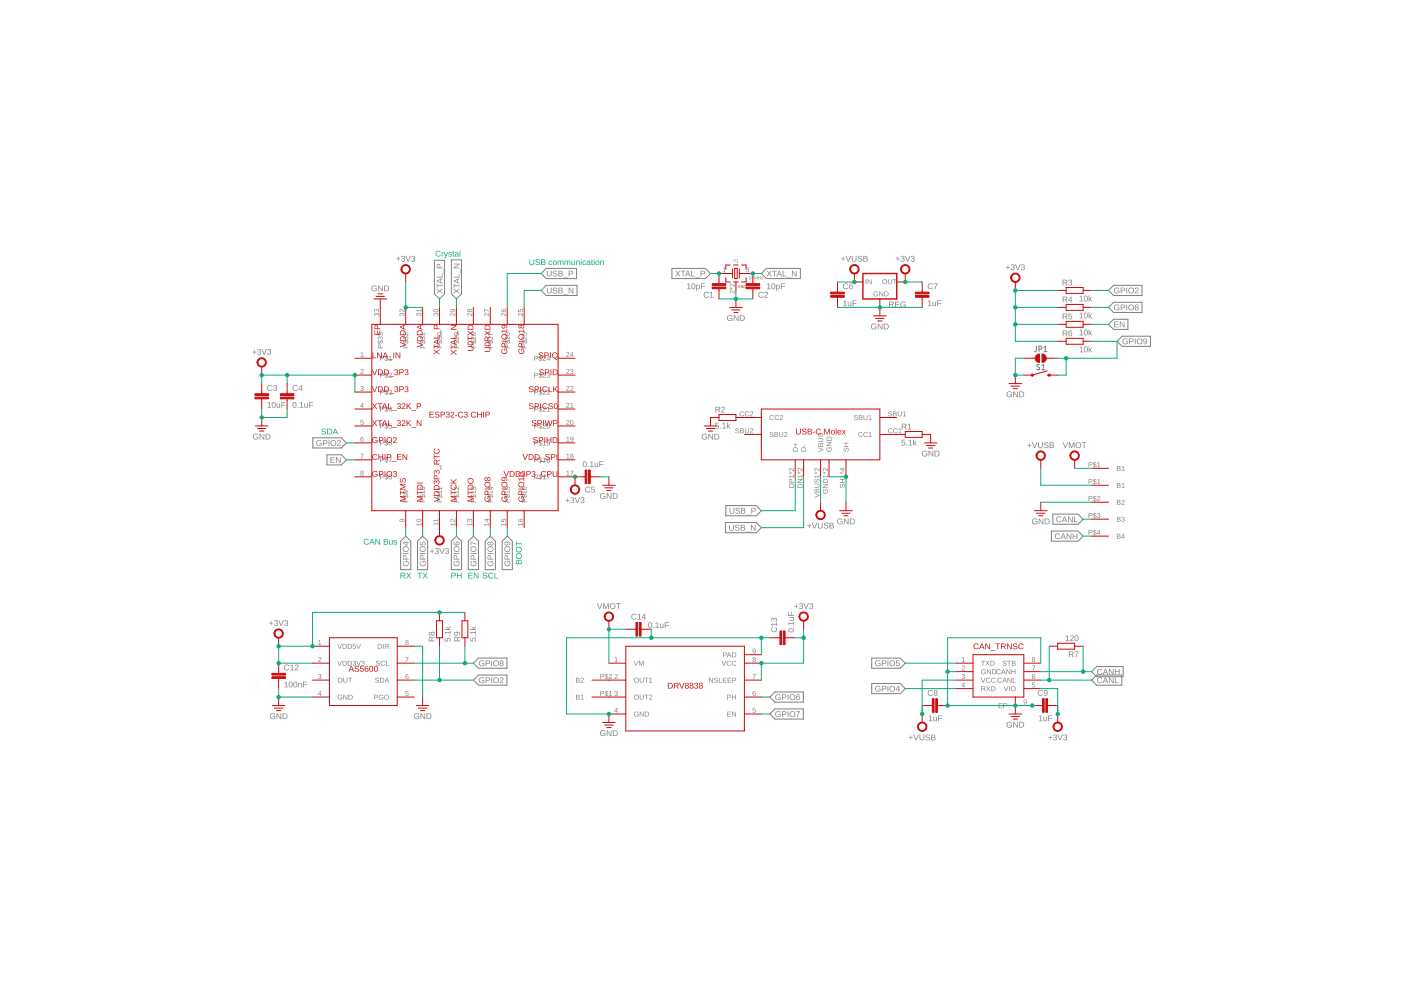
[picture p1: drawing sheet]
<svg xmlns="http://www.w3.org/2000/svg" width="420mm" height="297mm" viewBox="0 0 420 297" stroke-linecap="round" stroke-linejoin="round" font-family="sans-serif">
<g fill="#808080">
<path d="M108.2 105.8l.5-.3v1.4l.4 .1h-1l.4-.1v-1.2l-.3 .3z"/>
<path d="M108.2 110.7a.5 .5 0 0 1 .8 .2 .5 .5 0 0 1-.4 .7l-.3 .3h.8v.2h-1l.7-.9a.28 .28 0 0 0-.1-.4 .28 .28 0 0 0-.4 .2h-.2z"/>
<path d="M108.2 115.8a.43 .43 0 0 1 .7 0 .43 .43 0 0 1-.2 .6 .39 .39 0 0 1 .4 .5 .39 .39 0 0 1-.5 .3l-.5-.2 .2-.2a.3 .3 0 0 0 .4 .2 .3 .3 0 0 0 .1-.4l-.4-.3a.29 .29 0 0 0 .4-.1 .29 .29 0 0 0-.2-.4 .29 .29 0 0 0-.3 .3h-.2z"/>
<path d="M108.2 125.9h.8v.1h-.7v.5a.5 .5 0 0 1 .7 .2 .5 .5 0 0 1-.3 .7 .5 .5 0 0 1-.6-.4l.5 .2a.34 .34 0 0 0 .3-.5 .34 .34 0 0 0-.6-.1h-.2z"/>
<path d="M108.1 136h1l-.5 1.5h-.2v-.4l.5-.9h-.8z"/>
<path d="M184.4 197.2l.5-.2v1.3l.3 .1h-.9l.4-.1v-1.2l-.3 .3z"/>
<path d="M184.4 202.1a.5 .5 0 0 1 .8 .2 .5 .5 0 0 1-.4 .7l-.3 .3h.7v.2h-.9l.6-.8a.28 .28 0 0 0 0-.5 .28 .28 0 0 0-.4 .2h-.2z"/>
<path d="M184.4 207.2a.43 .43 0 0 1 .7 0 .43 .43 0 0 1-.2 .6 .39 .39 0 0 1 .4 .5 .39 .39 0 0 1-.5 .3l-.5-.2 .1-.2a.3 .3 0 0 0 .4 .3 .3 .3 0 0 0 .2-.5l-.4-.2a.29 .29 0 0 0 .4-.2 .29 .29 0 0 0-.2-.4 .29 .29 0 0 0-.3 .3h-.2z"/>
<path d="M225.8 212.2h.8v.2h-.7v.4a.5 .5 0 0 1 .7 .2 .5 .5 0 0 1-.3 .7 .5 .5 0 0 1-.6-.4l.5 .2a.34 .34 0 0 0 .2-.5 .34 .34 0 0 0-.5 0h-.2z"/>
<path d="M225.7 202h1l-.5 1.5h-.2v-.4l.5-.9h-.8z"/>
<path d="M223.8 80.2a.43 .43 0 0 1 .7 0 .43 .43 0 0 1-.2 .7 .39 .39 0 0 1 .4 .4 .39 .39 0 0 1-.5 .3l-.5-.2 .2-.2a.3 .3 0 0 0 .4 .3 .3 .3 0 0 0 .1-.5l-.4-.2a.29 .29 0 0 0 .4-.1 .29 .29 0 0 0-.2-.4 .29 .29 0 0 0-.3 .2h-.2z"/>
<path d="M216.8 80.4l.5-.3v1.4l.4 .1h-.9l.4-.1v-1.2l-.4 .3z"/>
<path d="M270.4 131.8h1v.2h-.8v.5a.59 .59 0 0 1 .8 .3 .59 .59 0 0 1-.3 .8 .59 .59 0 0 1-.8-.5h.2a.38 .38 0 0 0 .6 .2 .38 .38 0 0 0 .1-.6 .38 .38 0 0 0-.6 0h-.2zM271.8 133.3h.3v.2h-.3zM272.5 132.1l.7-.3v1.5h.4v.2h-1.1v-.2h.4v-1.3l-.4 .3zM273.9 131.7h.2v1.1l.6-.6h.2l-.5 .6 .5 .7h-.2l-.5-.6-.1 .6h-.2z"/>
<path d="M214.6 126.7h.9v.2h-.7l-.1 .6a.59 .59 0 0 1 .9 .2 .59 .59 0 0 1-.4 .8 .59 .59 0 0 1-.8-.4l.3-.1a.38 .38 0 0 0 .5 .2 .38 .38 0 0 0 .1-.6 .38 .38 0 0 0-.6 .1h-.2zM216 128.2h.2v.2h-.2zM216.7 127l.6-.3v1.6h.4v.1h-1.1v-.1h.5v-1.4l-.4 .3zM218 126.6h.2v1.2l.6-.7h.2l-.5 .6 .6 .7h-.3l-.4-.6-.2 .6h-.2z"/>
<path d="M276.7 135.3a.9 .9 0 0 1 1.4 .2l-.3 .1a.67 .67 0 0 0-.9 0 .67 .67 0 0 0 0 .9 .67 .67 0 0 0 1 0v-.3h-.5v-.2h.7v.6a.94 .94 0 0 1-1.4 .1 .94 .94 0 0 1 0-1.4zM278.5 135.1h.3l.9 1.5v-1.5h.2v1.7h-.3l-.9-1.4v1.4h-.2zM280.3 135.1h.6a.86 .86 0 0 1 .9 .8 .86 .86 0 0 1-.9 .9h-.6zM280.5 135.3v1.3a.73 .73 0 0 0 1-.6 .73 .73 0 0 0-1-.7z"/>
<path d="M210.7 130.2a.9 .9 0 0 1 1.3 .2l-.2 .1a.67 .67 0 0 0-1 0 .67 .67 0 0 0 .1 1 .67 .67 0 0 0 .9-.1v-.3h-.5v-.2h.8v.6a.94 .94 0 0 1-1.4 .1 .94 .94 0 0 1 0-1.4zM212.5 130h.2l1 1.5-.1-1.5h.2v1.7h-.2l-1-1.4 .1 1.4h-.2zM214.3 130h.5a.86 .86 0 0 1 .9 .8 .86 .86 0 0 1-.8 .9h-.6zM214.5 130.2v1.4a.73 .73 0 0 0 1-.7 .73 .73 0 0 0-1-.7z"/>
<path d="M242.6 157h.2v.5h.5v.2h-.5v.5h-.2v-.5h-.5v-.2h.5zM243.4 156.7h.3l.6 1.5 .5-1.5h.3l-.7 1.7h-.3zM245.3 156.7h.2v1.1a.48 .48 0 0 0 .5 .4 .48 .48 0 0 0 .5-.5v-1h.2v1.1a.71 .71 0 0 1-.7 .6 .71 .71 0 0 1-.7-.6zM247.3 156.8a.8 .8 0 0 1 1.1 .3h-.2a.4 .4 0 0 0-.5-.3 .4 .4 0 0 0-.3 .5h.1a.66 .66 0 0 1 .7 .2 .66 .66 0 0 1 .1 .8l-.8 .1-.4-.2-.1-.2h.2a.46 .46 0 0 0 .6 .3 .46 .46 0 0 0 .3-.5l-.7-.3a.42 .42 0 0 1-.3-.3 .42 .42 0 0 1 .2-.4zM248.8 156.7l1.1 .2 .1 .3-.3 .3a.47 .47 0 0 1 .4 .6 .47 .47 0 0 1-.6 .3h-.7zM249 156.9v.5h.4a.29 .29 0 0 0 .4-.3 .29 .29 0 0 0-.4-.2zM249 157.6v.6l.8-.2-.1-.4z"/>
<path d="M251.3 155.6a.9 .9 0 0 1 1.4 .2l-.3 .1a.67 .67 0 0 0-.9 0 .67 .67 0 0 0 0 1 .67 .67 0 0 0 1-.1v-.3h-.5v-.2h.7v.6a.94 .94 0 0 1-1.3 .1 .94 .94 0 0 1-.1-1.4zM253.1 155.4h.3l.9 1.5v-1.5h.2v1.7h-.3l-.9-1.4v1.4h-.2zM254.9 155.4h.6a.86 .86 0 0 1 .9 .8 .86 .86 0 0 1-.9 .9h-.6zM255.1 155.6v1.4a.73 .73 0 0 0 1-.7 .73 .73 0 0 0-1-.7z"/>
<path d="M206.1 85.2l.6-.2v1.5h.4v.2h-1v-.2h.4v-1.3l-.4 .2zM207.6 85a.83 .83 0 0 1 1 .8 .83 .83 0 0 1-.8 .9 1.13 1.13 0 0 1-.2-1.7zM207.8 85.1l-.1 .2a.77 .77 0 0 0 .4 1.2l.1-.2a.77 .77 0 0 0-.4-1.2zM208.8 85.4l.2 .2a.57 .57 0 0 1 .9-.1 .57 .57 0 0 1 0 .8l-.5 .4-.4-.2v.7h-.2zM209.2 85.6a.44 .44 0 0 0-.2 .6 .44 .44 0 0 0 .7 .1l-.1-.7zM210.2 85h1.3v.1h-1v.7h.9v.2h-.9v.7h-.3z"/>
<path d="M218.3 94.7a.9 .9 0 0 1 1.3 .2h-.2a.67 .67 0 0 0-.9 0 .67 .67 0 0 0 0 1 .67 .67 0 0 0 1-.1v-.3h-.5v-.2h.7v.6a.94 .94 0 0 1-1.4 .1 .94 .94 0 0 1 0-1.3zM220.1 94.5h.2l1 1.5v-1.5h.2v1.7h-.3l-.9-1.5v1.5h-.2zM221.9 94.5h.5a.86 .86 0 0 1 1 .8 .86 .86 0 0 1-.9 .9h-.6zM222.1 94.7v1.3a.73 .73 0 0 0 1-.7 .73 .73 0 0 0-1-.6z"/>
<path d="M224.6 82.9l.4-.1v.8l.2 .2h-.6l.3-.2v-.7zM225.5 82.9l.2-.1 .3 .2-.4-.1-.1 .3a.32 .32 0 0 1 .5 .1 .32 .32 0 0 1-.2 .5 .32 .32 0 0 1-.4-.3zM225.5 83.4a.21 .21 0 0 0 .4 0 .21 .21 0 0 0-.4 0zM226.2 82.8h.2l.3 .8 .4-.8v1l-.1-.9-.3 .9-.4-.9-.1 .9zM227.4 82.8l.1 .4h.5l.2-.4v1l-.2-.5h-.5l-.1 .5zM228.4 83h.5l-.4 .7 .4 .1h-.6l.5-.7z"/>
<path d="M230.1 85.2l.6-.2v1.5h.4v.2h-1.1v-.2h.5v-1.3l-.4 .2zM231.6 85a.83 .83 0 0 1 1 .8 .83 .83 0 0 1-.9 .9 1.13 1.13 0 0 1-.1-1.7zM231.8 85.1l-.2 .2a.77 .77 0 0 0 .5 1.2l.1-.2a.77 .77 0 0 0-.4-1.2zM232.8 85.4l.2 .2a.57 .57 0 0 1 .8-.1 .57 .57 0 0 1 .1 .8l-.5 .4-.4-.2v.7h-.2zM233.2 85.6a.44 .44 0 0 0-.2 .6 .44 .44 0 0 0 .7 .1l-.1-.7zM234.2 85h1.2v.1h-1v.7h1v.2h-1v.7h-.2z"/>
<path d="M119.4 77h.1v.5h.5v.2h-.5v.5h-.1v-.5h-.6v-.2h.6zM120.5 76.8a.5 .5 0 0 1 .8 0 .5 .5 0 0 1-.3 .7 .53 .53 0 0 1 .1 1 .53 .53 0 0 1-.8-.5h.2a.35 .35 0 0 0 .5 .3 .35 .35 0 0 0 .1-.6l-.4-.1v-.1a.33 .33 0 0 0 .5-.2 .33 .33 0 0 0-.3-.5 .33 .33 0 0 0-.4 .3h-.2zM121.6 76.7h.2l.6 1.5 .6-1.5h.2l-.7 1.7h-.2zM123.5 76.8a.5 .5 0 0 1 .8 0 .5 .5 0 0 1-.2 .7 .53 .53 0 0 1 0 1 .53 .53 0 0 1-.8-.5h.2a.35 .35 0 0 0 .5 .3 .35 .35 0 0 0 .2-.6l-.5-.1v-.1a.33 .33 0 0 0 .5-.2 .33 .33 0 0 0-.2-.5 .33 .33 0 0 0-.4 .3h-.2z"/>
<path d="M76.2 104.9h.2v.5h.5v.2h-.5v.5h-.2v-.5h-.5v-.2h.5zM77.3 104.7a.5 .5 0 0 1 .8 0 .5 .5 0 0 1-.2 .8 .53 .53 0 0 1 0 .9 .53 .53 0 0 1-.8-.5h.2a.35 .35 0 0 0 .5 .3 .35 .35 0 0 0 .1-.5l-.4-.1v-.2a.33 .33 0 0 0 .5-.2 .33 .33 0 0 0-.2-.4 .33 .33 0 0 0-.5 .3h-.2zM78.4 104.6h.2l.6 1.5 .6-1.5h.2l-.7 1.8h-.2zM80.4 104.7a.5 .5 0 0 1 .8 0 .5 .5 0 0 1-.3 .8 .53 .53 0 0 1 0 .9 .53 .53 0 0 1-.7-.5h.2a.35 .35 0 0 0 .5 .3 .35 .35 0 0 0 .1-.5l-.4-.1v-.2a.33 .33 0 0 0 .4-.2 .33 .33 0 0 0-.2-.4 .33 .33 0 0 0-.4 .3h-.2z"/>
<path d="M80.2 120.8l.7-.3v1.5h.4v.2h-1.1v-.2h.4v-1.3l-.4 .3zM81.8 120.6a.83 .83 0 0 1 .9 .7 .83 .83 0 0 1-.8 .9 1.13 1.13 0 0 1-.1-1.6zM81.9 120.7l-.1 .1a.77 .77 0 0 0 .5 1.2l.1-.1a.77 .77 0 0 0-.5-1.2zM82.9 120.9h.3v.8a.32 .32 0 0 0 .3 .4 .32 .32 0 0 0 .3-.4v-.8h.2v1.3l-.2-.2a.44 .44 0 0 1-.5 .2 .44 .44 0 0 1-.4-.4zM84.4 120.5h1.2v.2h-1v.6h1v.2h-1v.7h-.2z"/>
<path d="M88 120.6a.83 .83 0 0 1 1 .7 .83 .83 0 0 1-.9 .9 1.13 1.13 0 0 1-.1-1.6zM88.2 120.7l-.2 .1a.77 .77 0 0 0 .5 1.2l.1-.1a.77 .77 0 0 0-.4-1.2zM89.2 122h.3v.2h-.3zM90 120.8l.6-.3v1.5h.4v.2h-1.1v-.2h.4v-1.3l-.3 .3zM91.3 120.9h.2v.8a.32 .32 0 0 0 .3 .4 .32 .32 0 0 0 .3-.4v-.8h.2v1.3l-.2-.2a.44 .44 0 0 1-.5 .2 .44 .44 0 0 1-.3-.4zM92.7 120.5h1.2v.2h-1v.6h1v.2h-1v.7h-.2z"/>
<path d="M76.1 130.2a.9 .9 0 0 1 1.3 .2l-.2 .1a.67 .67 0 0 0-1 0 .67 .67 0 0 0 .1 1 .67 .67 0 0 0 1-.1v-.3h-.6v-.2h.8v.6a.94 .94 0 0 1-1.4 .1 .94 .94 0 0 1 0-1.4zM77.9 130h.2l1 1.5-.1-1.5h.3v1.7h-.3l-.9-1.4v1.4h-.2zM79.7 130h.5a.86 .86 0 0 1 .9 .8 .86 .86 0 0 1-.8 .9h-.6zM79.9 130.2v1.4a.73 .73 0 0 0 1-.7 .73 .73 0 0 0-1-.7z"/>
<path d="M129.5 164.6h.2v.5h.5v.2h-.5v.5h-.2v-.5h-.5v-.2h.5zM130.6 164.4a.5 .5 0 0 1 .8 0 .5 .5 0 0 1-.2 .7 .53 .53 0 0 1 0 1 .53 .53 0 0 1-.8-.5h.2a.35 .35 0 0 0 .5 .3 .35 .35 0 0 0 .2-.6l-.5-.1v-.1a.33 .33 0 0 0 .5-.2 .33 .33 0 0 0-.2-.5 .33 .33 0 0 0-.4 .3h-.3zM131.7 164.3h.3l.5 1.5 .6-1.5h.3l-.7 1.7h-.3zM133.7 164.4a.5 .5 0 0 1 .8 0 .5 .5 0 0 1-.3 .7 .53 .53 0 0 1 .1 1 .53 .53 0 0 1-.8-.5h.2a.35 .35 0 0 0 .5 .3 .35 .35 0 0 0 .1-.6l-.4-.1v-.1a.33 .33 0 0 0 .5-.2 .33 .33 0 0 0-.3-.5 .33 .33 0 0 0-.4 .3h-.2z"/>
<path d="M170.1 149.3h.2v.6h.5v.1h-.5v.6h-.2v-.6h-.5v-.1h.5zM171.2 149.2a.5 .5 0 0 1 .9-.1 .5 .5 0 0 1-.3 .8 .53 .53 0 0 1 0 1 .53 .53 0 0 1-.8-.6h.3a.35 .35 0 0 0 .4 .3 .35 .35 0 0 0 .2-.5l-.5-.1v-.2a.33 .33 0 0 0 .5-.1 .33 .33 0 0 0-.2-.5 .33 .33 0 0 0-.4 .3h-.2zM172.3 149.1h.3l.6 1.5 .5-1.5h.3l-.7 1.7h-.3zM174.3 149.2a.5 .5 0 0 1 .8-.1 .5 .5 0 0 1-.2 .8 .53 .53 0 0 1 0 1 .53 .53 0 0 1-.8-.6h.2a.35 .35 0 0 0 .5 .3 .35 .35 0 0 0 .1-.5l-.4-.1v-.2a.33 .33 0 0 0 .5-.1 .33 .33 0 0 0-.2-.5 .33 .33 0 0 0-.5 .3h-.2z"/>
<path d="M111.6 85.8a.9 .9 0 0 1 1.4 .2h-.2a.67 .67 0 0 0-1 .1 .67 .67 0 0 0 0 .9 .67 .67 0 0 0 1 0v-.4h-.5v-.2h.7v.6a.94 .94 0 0 1-1.3 .1 .94 .94 0 0 1-.1-1.3zM113.4 85.6h.3l.9 1.5v-1.5h.2v1.7h-.3l-.9-1.5v1.5h-.2zM115.2 85.6h.6a.86 .86 0 0 1 .9 .8 .86 .86 0 0 1-.8 .9h-.7zM115.4 85.8v1.3a.73 .73 0 0 0 1.1-.7 .73 .73 0 0 0-1.1-.6z"/>
<path d="M180.2 148a.9 .9 0 0 1 1.4 .2h-.3a.67 .67 0 0 0-.9 .1 .67 .67 0 0 0 0 .9 .67 .67 0 0 0 1 0v-.3h-.5v-.2h.7v.6a.94 .94 0 0 1-1.4 .1 .94 .94 0 0 1 0-1.4zM182 147.8h.3l.9 1.5v-1.5h.2v1.7h-.3l-.9-1.4v1.4h-.2zM183.8 147.8h.6a.86 .86 0 0 1 .9 .8 .86 .86 0 0 1-.9 .9h-.6zM184 148v1.3a.73 .73 0 0 0 1-.6 .73 .73 0 0 0-1-.7z"/>
<path d="M175 138.4a.83 .83 0 0 1 1 .7 .83 .83 0 0 1-.8 .9 1.13 1.13 0 0 1-.2-1.6zM175.2 138.5l-.1 .1a.77 .77 0 0 0 .5 1.2l.1-.1a.77 .77 0 0 0-.5-1.2zM176.3 139.7h.2v.3h-.2zM177 138.6l.6-.3v1.5h.4v.2h-1v-.2h.4v-1.3l-.4 .3zM178.3 138.7h.2v.8a.32 .32 0 0 0 .4 .4 .32 .32 0 0 0 .3-.5v-.7h.2v1.3l-.2-.2a.44 .44 0 0 1-.5 .2 .44 .44 0 0 1-.4-.4zM179.8 138.3h1.2v.2h-1v.6h.9v.2h-.9v.7h-.2z"/>
<path d="M302.1 117.5a.9 .9 0 0 1 1.3 .2l-.2 .1a.67 .67 0 0 0-.9 0 .67 .67 0 0 0 0 1 .67 .67 0 0 0 1-.1v-.3h-.5v-.2h.7v.6a.94 .94 0 0 1-1.4 .1 .94 .94 0 0 1 0-1.4zM303.9 117.3h.2l1 1.5v-1.5h.2v1.7h-.3l-.9-1.4v1.4h-.2zM305.7 117.3h.5a.86 .86 0 0 1 1 .9 .86 .86 0 0 1-.9 .8h-.6zM305.9 117.5v1.4a.73 .73 0 0 0 1-.7 .73 .73 0 0 0-1-.7z"/>
<path d="M302.2 79.5h.2v.5h.5v.2h-.5v.5h-.2v-.5h-.5v-.2h.5zM303.3 79.3a.5 .5 0 0 1 .8 0 .5 .5 0 0 1-.2 .8 .53 .53 0 0 1 0 .9 .53 .53 0 0 1-.8-.5h.2a.35 .35 0 0 0 .5 .3 .35 .35 0 0 0 .2-.5l-.5-.1v-.2a.33 .33 0 0 0 .5-.2 .33 .33 0 0 0-.2-.4 .33 .33 0 0 0-.4 .3h-.3zM304.4 79.2h.3l.5 1.6 .6-1.6h.3l-.7 1.8h-.3zM306.4 79.3a.5 .5 0 0 1 .8 0 .5 .5 0 0 1-.3 .8 .53 .53 0 0 1 .1 .9 .53 .53 0 0 1-.8-.5h.2a.35 .35 0 0 0 .5 .3 .35 .35 0 0 0 .1-.5l-.4-.1v-.2a.33 .33 0 0 0 .5-.2 .33 .33 0 0 0-.3-.4 .33 .33 0 0 0-.4 .3h-.2z"/>
<path d="M323.8 88.9l.6-.3v1.6h.4v.2h-1.1v-.2h.5v-1.4l-.4 .3zM325.3 88.7a.83 .83 0 0 1 1 .7 .83 .83 0 0 1-.9 1 1.13 1.13 0 0 1-.1-1.7zM325.5 88.8l-.2 .2a.77 .77 0 0 0 .5 1.2l.1-.2a.77 .77 0 0 0-.4-1.2zM326.5 88.5h.2v1.2l.6-.7h.3l-.6 .6 .6 .8h-.3l-.4-.6-.2 .6h-.2z"/>
<path d="M323.8 94l.6-.3v1.5h.4v.2h-1.1v-.2h.5v-1.3l-.4 .3zM325.3 93.8a.83 .83 0 0 1 1 .7 .83 .83 0 0 1-.9 .9 1.13 1.13 0 0 1-.1-1.6zM325.5 93.9l-.2 .1a.77 .77 0 0 0 .5 1.2l.1-.1a.77 .77 0 0 0-.4-1.2zM326.5 93.6h.2v1.2l.6-.7h.3l-.6 .6 .6 .7h-.3l-.4-.6-.2 .6h-.2z"/>
<path d="M323.8 99.1l.6-.3v1.5h.4v.2h-1.1v-.2h.5v-1.3l-.4 .3zM325.3 98.9a.83 .83 0 0 1 1 .7 .83 .83 0 0 1-.9 .9 1.13 1.13 0 0 1-.1-1.6zM325.5 99l-.2 .1a.77 .77 0 0 0 .5 1.2l.1-.1a.77 .77 0 0 0-.4-1.2zM326.5 98.7h.2v1.1l.6-.6h.3l-.6 .6 .6 .7h-.3l-.4-.6-.2 .6h-.2z"/>
<path d="M269.2 77h.2v.5h.5v.2h-.5v.5h-.2v-.5h-.5v-.2h.5zM270.3 76.8a.5 .5 0 0 1 .8 0 .5 .5 0 0 1-.2 .7 .53 .53 0 0 1 0 1 .53 .53 0 0 1-.8-.5h.2a.35 .35 0 0 0 .5 .3 .35 .35 0 0 0 .1-.6l-.4-.1v-.1a.33 .33 0 0 0 .5-.2 .33 .33 0 0 0-.2-.5 .33 .33 0 0 0-.5 .3h-.2zM271.4 76.7h.2l.6 1.5 .6-1.5h.2l-.7 1.7h-.2zM273.4 76.8a.5 .5 0 0 1 .8 0 .5 .5 0 0 1-.3 .7 .53 .53 0 0 1 0 1 .53 .53 0 0 1-.7-.5h.2a.35 .35 0 0 0 .5 .3 .35 .35 0 0 0 .1-.6l-.4-.1v-.1a.33 .33 0 0 0 .4-.2 .33 .33 0 0 0-.2-.5 .33 .33 0 0 0-.4 .3h-.2z"/>
<path d="M252.8 77h.1v.5h.6v.2h-.6v.5h-.1v-.5h-.6v-.2h.6zM253.6 76.7h.2l.6 1.5 .6-1.5h.2l-.7 1.7h-.2zM255.4 76.7h.3v1.1a.48 .48 0 0 0 .5 .5 .48 .48 0 0 0 .4-.5v-1.1h.3v1.1a.71 .71 0 0 1-.7 .6 .71 .71 0 0 1-.8-.6zM257.4 76.8a.8 .8 0 0 1 1.2 .3h-.3a.4 .4 0 0 0-.5-.3 .4 .4 0 0 0-.2 .5 .66 .66 0 0 1 .8 .2 .66 .66 0 0 1 0 .8l-.8 .1-.4-.2v-.2h.2a.46 .46 0 0 0 .5 .3 .46 .46 0 0 0 .4-.5l-.8-.3a.42 .42 0 0 1-.3-.3 .42 .42 0 0 1 .2-.4zM258.9 76.7l1.2 .2v.4l-.3 .2a.47 .47 0 0 1 .4 .6 .47 .47 0 0 1-.6 .3h-.7zM259.2 76.9v.5l.7-.1-.1-.4zM259.2 77.6v.6l.8-.1-.2-.5z"/>
<path d="M261.4 97.2a.9 .9 0 0 1 1.4 .2l-.2 .1a.67 .67 0 0 0-1 0 .67 .67 0 0 0 .1 .9 .67 .67 0 0 0 .9 0v-.3h-.5v-.2h.8v.6a.94 .94 0 0 1-1.4 .1 .94 .94 0 0 1-.1-1.4zM263.2 97h.3l.9 1.5v-1.5h.2v1.7h-.2l-1-1.4 .1 1.4h-.3zM265 97h.6a.86 .86 0 0 1 .9 .8 .86 .86 0 0 1-.8 .9h-.7zM265.3 97.2v1.3a.73 .73 0 0 0 1-.6 .73 .73 0 0 0-1-.7z"/>
<path d="M252.9 90.3l.6-.3v1.6h.5v.2h-1.1v-.2h.4v-1.4l-.4 .3zM254.2 90.4h.3v.9a.32 .32 0 0 0 .3 .3 .32 .32 0 0 0 .3-.4v-.8h.2v1.4l-.2-.3a.44 .44 0 0 1-.5 .3 .44 .44 0 0 1-.4-.5zM255.7 90h1.2v.2h-1v.7h1v.2h-1v.7h-.2z"/>
<path d="M278.3 90.3l.6-.3v1.6h.5v.2h-1.1v-.2h.4v-1.4l-.4 .3zM279.6 90.4h.3v.9a.32 .32 0 0 0 .3 .3 .32 .32 0 0 0 .3-.4v-.8h.2v1.4l-.2-.3a.44 .44 0 0 1-.5 .3 .44 .44 0 0 1-.4-.5zM281.1 90h1.2v.2h-1v.7h1v.2h-1v.7h-.2z"/>
<path d="M323.8 104.2l.6-.3v1.5h.4v.2h-1.1v-.2h.5v-1.3l-.4 .3zM325.3 103.9a.83 .83 0 0 1 1 .8 .83 .83 0 0 1-.9 .9 1.13 1.13 0 0 1-.1-1.7zM325.5 104.1l-.2 .1a.77 .77 0 0 0 .5 1.2l.1-.1a.77 .77 0 0 0-.4-1.2zM326.5 103.8h.2v1.1l.6-.6h.3l-.6 .5 .6 .8h-.3l-.4-.6-.2 .6h-.2z"/>
<path d="M302.1 216.6a.9 .9 0 0 1 1.3 .1l-.2 .1a.67 .67 0 0 0-.9 0 .67 .67 0 0 0 0 1 .67 .67 0 0 0 1-.1v-.3h-.5v-.2h.7v.6a.94 .94 0 0 1-1.4 .1 .94 .94 0 0 1 0-1.3zM303.9 216.4h.2l1 1.4v-1.4h.2v1.7h-.3l-.9-1.5v1.5h-.2zM305.7 216.4h.5a.86 .86 0 0 1 1 .8 .86 .86 0 0 1-.9 .9h-.6zM305.9 216.6v1.3a.73 .73 0 0 0 1-.7 .73 .73 0 0 0-1-.6z"/>
<path d="M314.9 220.4h.2v.6h.5v.1h-.5v.6h-.2v-.6h-.5v-.1h.5zM316 220.3a.5 .5 0 0 1 .8-.1 .5 .5 0 0 1-.2 .8 .53 .53 0 0 1 0 1 .53 .53 0 0 1-.8-.6h.2a.35 .35 0 0 0 .5 .3 .35 .35 0 0 0 .1-.5l-.4-.1v-.2a.33 .33 0 0 0 .5-.1 .33 .33 0 0 0-.3-.5 .33 .33 0 0 0-.4 .3h-.2zM317.1 220.2h.2l.6 1.5 .6-1.5h.2l-.7 1.7h-.2zM319 220.3a.5 .5 0 0 1 .9-.1 .5 .5 0 0 1-.3 .8 .53 .53 0 0 1 0 1 .53 .53 0 0 1-.8-.6h.3a.35 .35 0 0 0 .4 .3 .35 .35 0 0 0 .2-.5l-.4-.1v-.2a.33 .33 0 0 0 .4-.1 .33 .33 0 0 0-.2-.5 .33 .33 0 0 0-.4 .3h-.2z"/>
<path d="M273.1 220.4h.2v.6h.5v.1h-.5v.6h-.2v-.6h-.5v-.1h.5zM273.9 220.2h.3l.5 1.5 .6-1.5h.3l-.7 1.7h-.3zM275.8 220.2h.2v1a.48 .48 0 0 0 .5 .5 .48 .48 0 0 0 .4-.5v-1h.3v1a.71 .71 0 0 1-.7 .7 .71 .71 0 0 1-.7-.6zM277.7 220.3a.8 .8 0 0 1 1.2 .2l-.3 .1a.4 .4 0 0 0-.4-.3 .4 .4 0 0 0-.3 .5h.1a.66 .66 0 0 1 .7 .2 .66 .66 0 0 1 0 .8l-.8 .1-.3-.2-.1-.2 .2-.1a.46 .46 0 0 0 .5 .4 .46 .46 0 0 0 .4-.6l-.7-.2a.42 .42 0 0 1-.3-.3 .42 .42 0 0 1 .1-.4zM279.2 220.2l1.2 .2v.3l-.3 .3a.47 .47 0 0 1 .5 .6 .47 .47 0 0 1-.7 .3h-.7zM279.5 220.4v.5l.7-.2-.1-.3zM279.5 221.1v.6l.8-.2-.2-.4z"/>
<path d="M278.6 214.7l.6-.2v1.5h.4v.2h-1v-.2h.4v-1.3l-.4 .2zM279.9 214.9h.2v.8a.32 .32 0 0 0 .4 .4 .32 .32 0 0 0 .3-.5v-.7h.2v1.3l-.2-.2a.44 .44 0 0 1-.5 .2 .44 .44 0 0 1-.4-.5zM281.3 214.5h1.3v.1h-1v.7h.9v.2h-.9v.7h-.3z"/>
<path d="M311.6 214.7l.6-.2v1.5h.4v.2h-1v-.2h.4v-1.3l-.4 .2zM312.9 214.9h.3v.8a.32 .32 0 0 0 .3 .4 .32 .32 0 0 0 .3-.5v-.7h.2v1.3l-.2-.2a.44 .44 0 0 1-.5 .2 .44 .44 0 0 1-.4-.5zM314.4 214.5h1.2v.1h-1v.7h1v.2h-1v.7h-.2z"/>
<path d="M319.6 190.7l.6-.2v1.5h.4v.2h-1v-.2h.4v-1.3l-.4 .2zM321.1 190.6a.59 .59 0 0 1 .9 .2 .59 .59 0 0 1-.5 .8l-.4 .4h.9v.2h-1.1l.7-.9a.34 .34 0 0 0 .1-.6 .34 .34 0 0 0-.6 .2h-.2zM322.5 190.5a.83 .83 0 0 1 1 .8 .83 .83 0 0 1-.8 .9 1.13 1.13 0 0 1-.2-1.7zM322.7 190.7l-.1 .1a.77 .77 0 0 0 .4 1.2l.1-.1a.77 .77 0 0 0-.4-1.2z"/>
<path d="M81.3 186.2h.1v.5h.6v.2h-.6v.5h-.1v-.5h-.6v-.2h.6zM82.4 186a.5 .5 0 0 1 .8 0 .5 .5 0 0 1-.2 .7 .53 .53 0 0 1 0 1 .53 .53 0 0 1-.8-.5l.2-.1a.35 .35 0 0 0 .5 .4 .35 .35 0 0 0 .1-.6l-.4-.1v-.2a.33 .33 0 0 0 .5-.1 .33 .33 0 0 0-.3-.5 .33 .33 0 0 0-.4 .3h-.2zM83.5 185.9h.2l.6 1.5 .6-1.5h.2l-.7 1.7h-.2zM85.4 186a.5 .5 0 0 1 .8 0 .5 .5 0 0 1-.2 .7 .53 .53 0 0 1 0 1 .53 .53 0 0 1-.8-.5l.3-.1a.35 .35 0 0 0 .4 .4 .35 .35 0 0 0 .2-.6l-.5-.1v-.2a.33 .33 0 0 0 .5-.1 .33 .33 0 0 0-.2-.5 .33 .33 0 0 0-.4 .3h-.2z"/>
<path d="M81.1 214a.9 .9 0 0 1 1.4 .2l-.2 .1a.67 .67 0 0 0-1 0 .67 .67 0 0 0 .1 1 .67 .67 0 0 0 .9-.1v-.3h-.5v-.2h.7v.6a.94 .94 0 0 1-1.3 .1 .94 .94 0 0 1-.1-1.4zM82.9 213.8h.3l.9 1.5v-1.5h.2v1.7h-.2l-1-1.4v1.4h-.2zM84.7 213.8h.6a.86 .86 0 0 1 .9 .8 .86 .86 0 0 1-.8 .9h-.7zM85 214v1.4a.73 .73 0 0 0 1-.7 .73 .73 0 0 0-1-.7z"/>
<path d="M85.3 204.6l.6-.3v1.5h.5v.2h-1.1v-.2h.4v-1.3l-.4 .3zM86.8 204.4a.83 .83 0 0 1 1 .7 .83 .83 0 0 1-.8 .9 1.13 1.13 0 0 1-.2-1.6zM87 204.5l-.1 .1a.77 .77 0 0 0 .4 1.2l.2-.1a.77 .77 0 0 0-.5-1.2zM88.2 204.4a.83 .83 0 0 1 1 .7 .83 .83 0 0 1-.8 .9 1.13 1.13 0 0 1-.2-1.6zM88.4 204.5l-.1 .1a.77 .77 0 0 0 .4 1.2l.1-.1a.77 .77 0 0 0-.4-1.2zM89.4 204.7l.2 .2a.44 .44 0 0 1 .5-.2 .44 .44 0 0 1 .4 .4v.9h-.2v-.8a.32 .32 0 0 0-.4-.4 .32 .32 0 0 0-.3 .5v.7h-.2zM90.8 204.3h1.3v.2h-1v.6h.9v.2h-.9v.7h-.3z"/>
<path d="M124.3 214a.9 .9 0 0 1 1.4 .2l-.2 .1a.67 .67 0 0 0-1 0 .67 .67 0 0 0 0 1 .67 .67 0 0 0 1-.1v-.3h-.5v-.2h.7v.6a.94 .94 0 0 1-1.3 .1 .94 .94 0 0 1-.1-1.4zM126.1 213.8h.3l.9 1.5v-1.5h.2v1.7h-.3l-.9-1.4v1.4h-.2zM127.9 213.8h.6a.86 .86 0 0 1 .9 .8 .86 .86 0 0 1-.8 .9h-.7zM128.1 214v1.4a.73 .73 0 0 0 1.1-.7 .73 .73 0 0 0-1.1-.7z"/>
<path d="M133.4 191.3h.2v.7l.5 .1a.59 .59 0 0 1 .3-.9 .59 .59 0 0 1 .8 .4 .59 .59 0 0 1-.5 .7v-.2a.38 .38 0 0 0 .2-.6 .38 .38 0 0 0-.6 0 .38 .38 0 0 0 0 .6v.2l-.9-.1zM134.8 190.6h.3v.2h-.3zM133.4 189.5h1.5v-.4h.2v1.1h-.2v-.5h-1.3l.3 .4h-.2zM133.8 187.7l.6 .6 .7-.6v.3l-.6 .4 .6 .2v.2h-1.8v-.2h1.1l-.6-.6z"/>
<path d="M141 191.3h.2v.7l.5 .1a.59 .59 0 0 1 .3-.9 .59 .59 0 0 1 .8 .4 .59 .59 0 0 1-.4 .7l-.1-.2a.38 .38 0 0 0 .2-.6 .38 .38 0 0 0-.6 0 .38 .38 0 0 0 0 .6v.2l-.9-.1zM142.5 190.6h.2v.2h-.2zM141 189.5h1.5v-.4h.2v1.1h-.2v-.5h-1.3l.3 .4h-.2zM141.4 187.7l.6 .6 .7-.6v.3l-.6 .4 .6 .2v.2h-1.8v-.2h1.2l-.7-.6z"/>
<path d="M309.7 155.6a.9 .9 0 0 1 1.4 .2l-.3 .1a.67 .67 0 0 0-.9 0 .67 .67 0 0 0 0 1 .67 .67 0 0 0 1-.1v-.3h-.5v-.2h.7v.6a.94 .94 0 0 1-1.3 .1 .94 .94 0 0 1-.1-1.4zM311.5 155.4h.3l.9 1.5v-1.5h.2v1.7h-.3l-.9-1.4v1.4h-.2zM313.3 155.4h.6a.86 .86 0 0 1 .9 .8 .86 .86 0 0 1-.9 .9h-.6zM313.5 155.6v1.4a.73 .73 0 0 0 1-.7 .73 .73 0 0 0-1-.7z"/>
<path d="M308.6 132.8h.2v.6h.5v.1h-.5v.6h-.2v-.6h-.5v-.1h.5zM309.5 132.6h.2l.6 1.5 .6-1.5h.2l-.7 1.7h-.2zM311.3 132.6h.2v1a.48 .48 0 0 0 .5 .5 .48 .48 0 0 0 .5-.5v-1h.2v1a.71 .71 0 0 1-.7 .7 .71 .71 0 0 1-.7-.6zM313.3 132.7a.8 .8 0 0 1 1.1 .2l-.2 .1a.4 .4 0 0 0-.5-.3 .4 .4 0 0 0-.3 .5h.1a.66 .66 0 0 1 .7 .2 .66 .66 0 0 1 .1 .8l-.8 .1-.4-.2-.1-.2 .3-.1a.46 .46 0 0 0 .5 .4 .46 .46 0 0 0 .4-.6l-.8-.2a.42 .42 0 0 1-.3-.3 .42 .42 0 0 1 .2-.4zM314.8 132.6l1.2 .2v.3l-.3 .3a.47 .47 0 0 1 .4 .5 .47 .47 0 0 1-.6 .4h-.7zM315 132.8v.5l.8-.2-.1-.3zM315 133.5v.6l.9-.2-.2-.4z"/>
<path d="M318.7 132.6h.2l.6 1.5 .6-1.5h.2l-.7 1.7h-.2zM320.6 132.6h.3l.5 1.4 .5-1.4h.3v1.7h-.2v-1.5l-.5 1.5-.8-1.5 .1 1.5h-.2zM322.5 133.4a.89 .89 0 0 1 1.7 0 .89 .89 0 0 1-1.7 0zM322.7 133.4a.67 .67 0 0 0 1.3 0 .67 .67 0 0 0-1.3 0zM324.4 132.6h1.4v.2h-.6v1.5h-.2v-1.5h-.6z"/>
<path d="M179 180.8h.3l.5 1.5 .6-1.5h.3l-.7 1.7h-.3zM180.9 180.8h.3l.5 1.5 .5-1.5h.3v1.7h-.2v-1.5l-.5 1.5-.7-1.5v1.5h-.2zM182.8 181.7a.9 .9 0 0 1 1.8 0 .9 .9 0 0 1-1.8 0zM183 181.7a.67 .67 0 0 0 1.3 0 .67 .67 0 0 0-1.3 0zM184.8 180.8h1.4v.2h-.6v1.5h-.3v-1.5h-.5z"/>
<path d="M238.7 181.1h.2v.5h.5v.2h-.5v.5h-.2v-.5h-.5v-.2h.5zM239.8 180.9a.5 .5 0 0 1 .8 0 .5 .5 0 0 1-.2 .8 .53 .53 0 0 1 0 .9 .53 .53 0 0 1-.8-.5h.3a.35 .35 0 0 0 .4 .3 .35 .35 0 0 0 .2-.6h-.5v-.2a.33 .33 0 0 0 .5-.2 .33 .33 0 0 0-.2-.5 .33 .33 0 0 0-.4 .4l-.2-.1zM240.9 180.8h.3l.6 1.5 .5-1.5h.3l-.7 1.7h-.3zM242.9 180.9a.5 .5 0 0 1 .8 0 .5 .5 0 0 1-.2 .8 .53 .53 0 0 1 0 .9 .53 .53 0 0 1-.8-.5h.2a.35 .35 0 0 0 .5 .3 .35 .35 0 0 0 .1-.6h-.4v-.2a.33 .33 0 0 0 .5-.2 .33 .33 0 0 0-.3-.5 .33 .33 0 0 0-.4 .4l-.2-.1z"/>
<path d="M180.2 219.1a.9 .9 0 0 1 1.4 .2h-.3a.67 .67 0 0 0-.9 .1 .67 .67 0 0 0 0 .9 .67 .67 0 0 0 1 0v-.3h-.5v-.2h.7v.6a.94 .94 0 0 1-1.4 .1 .94 .94 0 0 1 0-1.4zM182 218.9h.3l.9 1.5v-1.5h.2v1.7h-.3l-.9-1.4v1.4h-.2zM183.8 218.9h.6a.86 .86 0 0 1 .9 .8 .86 .86 0 0 1-.9 .9h-.6zM184 219.1v1.3a.73 .73 0 0 0 1-.6 .73 .73 0 0 0-1-.7z"/>
<path d="M236.4 188.6a.82 .82 0 0 1 1.2-.3 .82 .82 0 0 1 .3 1.1 .85 .85 0 0 1-1 .2 .85 .85 0 0 1-.5-1zM236.6 188.8a.68 .68 0 0 0 .6 .5 .68 .68 0 0 0 .7-.5l-.7-.2zM237.8 187.8h.3v.2h-.3zM236.4 186.7h1.5v-.4h.2v1.1h-.2v-.5h-1.3l.3 .4h-.2zM236.8 185l1.3-.1-.2 .3a.44 .44 0 0 1 .2 .5 .44 .44 0 0 1-.4 .3h-.9v-.2h.8a.32 .32 0 0 0 .4-.4 .32 .32 0 0 0-.5-.2h-.7zM236.4 183.4h.2v.9h.6v-.9h.2v.9h.7v.3h-1.7z"/>
<path d="M194.6 186.6a.83 .83 0 0 1 1 .7 .83 .83 0 0 1-.8 .9 1.13 1.13 0 0 1-.2-1.6zM194.8 186.7l-.1 .1a.77 .77 0 0 0 .4 1.2l.2-.1a.77 .77 0 0 0-.5-1.2zM195.9 188h.2v.2h-.2zM196.6 186.8l.6-.3v1.6h.4v.1h-1v-.1h.4v-1.4l-.4 .3zM197.9 186.9h.2v.9a.32 .32 0 0 0 .4 .3 .32 .32 0 0 0 .3-.4v-.8h.2v1.3l-.2-.2a.44 .44 0 0 1-.5 .3 .44 .44 0 0 1-.4-.5zM199.4 186.5h1.2v.2h-1v.7h.9v.1h-.9v.7h-.2z"/>
<path d="M114 106.7h.6a.45 .45 0 0 1 .5 .4 .45 .45 0 0 1-.5 .5h-.4v.5h-.2zM114.2 106.8v.6l.7-.1-.1-.4zM115.5 106.8a.49 .49 0 0 1 .5-.2 .49 .49 0 0 1 .4 .4l-.5-.2v.5l.4 .2a.4 .4 0 0 1 .1 .4 .4 .4 0 0 1-.5 .2l-.1 .2-.5-.6 .5 .3v-.6l-.4-.2zM115.9 107.5v.5l.3-.3zM115.6 106.9v.2l.2 .2v-.5zM116.7 106.9l.5-.2v1.3l.3 .1h-.9l.4-.1v-1.2l-.3 .3z"/>
<path d="M114 111.7h.6a.45 .45 0 0 1 .5 .5 .45 .45 0 0 1-.5 .4h-.4v.6h-.2zM114.2 111.9v.6l.7-.2-.1-.4zM115.5 111.9a.49 .49 0 0 1 .5-.3 .49 .49 0 0 1 .4 .5l-.5-.2v.5l.4 .1a.4 .4 0 0 1 .1 .5 .4 .4 0 0 1-.5 .2l-.1 .2-.5-.6 .5 .2v-.5l-.4-.3zM115.9 112.5v.5l.3-.2zM115.6 112v.2l.2 .1v-.4zM116.7 111.8a.5 .5 0 0 1 .8 .2 .5 .5 0 0 1-.4 .7l-.3 .3h.7v.2h-.9l.6-.8a.28 .28 0 0 0 0-.5 .28 .28 0 0 0-.4 .2h-.2z"/>
<path d="M114 116.8h.6a.45 .45 0 0 1 .5 .5 .45 .45 0 0 1-.5 .4h-.4v.6h-.2zM114.2 117v.6l.7-.2-.1-.4zM115.5 116.9a.49 .49 0 0 1 .5-.2 .49 .49 0 0 1 .4 .5l-.5-.2v.5l.4 .1a.4 .4 0 0 1 .1 .5 .4 .4 0 0 1-.5 .2l-.1 .1-.5-.5 .5 .2v-.5l-.4-.3zM115.9 117.6v.5l.3-.2zM115.6 117v.3l.2 .1v-.4zM116.7 116.9a.43 .43 0 0 1 .7 0 .43 .43 0 0 1-.2 .6 .39 .39 0 0 1 .3 .5 .39 .39 0 0 1-.5 .3l-.4-.2 .1-.2a.3 .3 0 0 0 .4 .3 .3 .3 0 0 0 .2-.5l-.4-.2a.29 .29 0 0 0 .4-.2 .29 .29 0 0 0-.2-.4 .29 .29 0 0 0-.4 .3h-.1z"/>
<path d="M114 121.9h.6a.45 .45 0 0 1 .5 .4 .45 .45 0 0 1-.5 .5h-.4v.6h-.2zM114.2 122.1v.5l.7-.1-.1-.4zM115.5 122a.49 .49 0 0 1 .5-.2 .49 .49 0 0 1 .4 .5l-.5-.2v.4l.4 .2a.4 .4 0 0 1 .1 .5 .4 .4 0 0 1-.5 .1l-.1 .2-.5-.5 .5 .2v-.5l-.4-.3zM115.9 122.7v.5l.3-.2zM115.6 122.1v.3l.2 .1v-.4zM117.2 121.9h.2v1h.2l-.2 .5h-.2v-.4h-.7zM117.2 122.1l-.5 .8h.5z"/>
<path d="M108.7 120.8h.2v1h.2l-.2 .4h-.2v-.3h-.7zM108.7 121l-.5 .8h.5z"/>
<path d="M114 127h.6a.45 .45 0 0 1 .5 .4 .45 .45 0 0 1-.5 .5h-.4v.5h-.2zM114.2 127.1v.6l.7-.1-.1-.4zM115.5 127.1a.49 .49 0 0 1 .5-.2 .49 .49 0 0 1 .4 .4l-.5-.2v.5l.4 .2a.4 .4 0 0 1 .1 .4 .4 .4 0 0 1-.5 .2l-.1 .2-.5-.6 .5 .3v-.5l-.4-.3zM115.9 127.8v.5l.3-.3zM115.6 127.2v.3l.2 .1v-.5zM116.6 127h.9v.1h-.7v.5a.5 .5 0 0 1 .7 .2 .5 .5 0 0 1-.3 .7 .5 .5 0 0 1-.7-.4l.5 .2a.34 .34 0 0 0 .3-.5 .34 .34 0 0 0-.5 0h-.2z"/>
<path d="M114 132.1h.6a.45 .45 0 0 1 .5 .4 .45 .45 0 0 1-.5 .4h-.4v.6h-.2zM114.2 132.2v.6l.7-.1-.1-.5zM115.5 132.2a.49 .49 0 0 1 .5-.2 .49 .49 0 0 1 .4 .4l-.5-.2v.5l.4 .2a.4 .4 0 0 1 .1 .4 .4 .4 0 0 1-.5 .2l-.1 .2-.5-.6 .5 .2v-.5l-.4-.2zM115.9 132.9v.4l.3-.2zM115.6 132.3v.2l.2 .2v-.5zM116.8 132.1h.5l.2 .2a.44 .44 0 0 0-.6-.1 .44 .44 0 0 0-.2 .6 .5 .5 0 0 1 .8 .2 .5 .5 0 0 1-.4 .7 .5 .5 0 0 1-.5-.7zM116.7 133a.35 .35 0 0 0 .7 0 .35 .35 0 0 0-.7 0z"/>
<path d="M108.3 131l.5-.1 .2 .3a.44 .44 0 0 0-.5-.1 .44 .44 0 0 0-.2 .5 .5 .5 0 0 1 .8 .3 .5 .5 0 0 1-.5 .6 .5 .5 0 0 1-.5-.6zM108.3 131.9a.31 .31 0 0 0 .6 0 .31 .31 0 0 0-.6 0z"/>
<path d="M114 137.1h.6a.45 .45 0 0 1 .5 .5 .45 .45 0 0 1-.5 .4h-.4v.6h-.2zM114.2 137.3v.6l.7-.2-.1-.4zM115.5 137.3a.49 .49 0 0 1 .5-.3 .49 .49 0 0 1 .4 .5l-.5-.2v.5l.4 .1a.4 .4 0 0 1 .1 .5 .4 .4 0 0 1-.5 .2l-.1 .1-.5-.5 .5 .2v-.5l-.4-.3zM115.9 137.9v.5l.3-.2zM115.6 137.4v.2l.2 .1v-.4zM116.6 137.1h.9l-.5 1.5h-.2l.1-.4 .4-.9h-.7z"/>
<path d="M114 142.2h.6a.45 .45 0 0 1 .5 .5 .45 .45 0 0 1-.5 .4h-.4v.6h-.2zM114.2 142.4v.5l.7-.1-.1-.4zM115.5 142.3a.49 .49 0 0 1 .5-.2 .49 .49 0 0 1 .4 .5l-.5-.2v.4l.4 .2a.4 .4 0 0 1 .1 .5 .4 .4 0 0 1-.5 .2l-.1 .1-.5-.5 .5 .2v-.5l-.4-.3zM115.9 143v.5l.3-.2zM115.6 142.4v.3l.2 .1v-.4zM116.7 142.3a.43 .43 0 0 1 .7-.1 .43 .43 0 0 1-.2 .7 .42 .42 0 0 1 .2 .6 .42 .42 0 0 1-.7 0 .42 .42 0 0 1 .1-.6l-.2-.2zM116.8 142.6a.27 .27 0 0 0 .5 0 .27 .27 0 0 0-.5 0zM116.7 143.3a.35 .35 0 0 0 .7 0 .35 .35 0 0 0-.7 0z"/>
<path d="M108.2 141.2a.43 .43 0 0 1 .7-.1 .43 .43 0 0 1-.1 .7 .42 .42 0 0 1 .1 .6 .42 .42 0 0 1-.7 0 .42 .42 0 0 1 .2-.6l-.3-.2zM108.3 141.5a.27 .27 0 0 0 .5 0 .27 .27 0 0 0-.5 0zM108.3 142.2a.31 .31 0 0 0 .6 0 .31 .31 0 0 0-.6 0z"/>
<path d="M121.1 149.6h.6l.1 .8h.6v.2h-1.5zM121.2 149.7l-.1 .7h.6v-.6zM121.1 148.3l.2-.1-.2 .4h.5l.1-.3a.4 .4 0 0 1 .5-.1 .4 .4 0 0 1 .2 .4l.2 .2-.4 .4-.2 .1v-.2l.2-.3h-.5l-.1 .3a.47 .47 0 0 1-.7-.1 .47 .47 0 0 1 .2-.7zM121.9 148.4l-.1 .2h.4l-.1-.2zM121.1 148.8l.2 .2 .3-.2zM121 147.3a.72 .72 0 0 1 1-.3 .72 .72 0 0 1 .3 .9l-.2 .1a.45 .45 0 0 0 .2-.6 .45 .45 0 0 0-.6-.2 .49 .49 0 0 1 0 .7 .49 .49 0 0 1-.6 0 .49 .49 0 0 1-.1-.6zM121.1 147.6a.35 .35 0 0 0 .7 0 .35 .35 0 0 0-.7 0z"/>
<path d="M119.9 155.7a.72 .72 0 0 1 .9-.2 .72 .72 0 0 1 .4 .9l-.2 .1a.45 .45 0 0 0 .1-.6 .45 .45 0 0 0-.5-.2 .49 .49 0 0 1 0 .7 .49 .49 0 0 1-.7 0 .49 .49 0 0 1 0-.7zM120 156a.35 .35 0 0 0 .7 0 .35 .35 0 0 0-.7 0z"/>
<path d="M126.1 149.6h.7l.1 .8h.6v.2h-1.5zM126.3 149.7l-.1 .7h.6l-.1-.6zM126.1 148.3l.3-.1-.2 .4h.5l.1-.3a.4 .4 0 0 1 .5-.1 .4 .4 0 0 1 .2 .4l.1 .2-.3 .4-.2 .1v-.2l.2-.3h-.5l-.2 .3a.47 .47 0 0 1-.6-.1 .47 .47 0 0 1 .1-.7zM126.9 148.4l-.1 .2h.5l-.1-.2zM126.2 148.8l.2 .2 .2-.2zM126 147.4h1.3l.2-.4v1l-.2-.4h-1.1l.2 .3h-.1zM126.1 146.1a.7 .7 0 0 1 .9-.3 .7 .7 0 0 1 .3 .9 .73 .73 0 0 1-.9 .2 .73 .73 0 0 1-.3-.8zM126.2 146.2a.58 .58 0 0 0 .6 .5 .58 .58 0 0 0 .5-.5l-.5-.2z"/>
<path d="M124.9 157.1h1.3l.2-.4v.9l-.2-.4h-1.1l.2 .4h-.2zM125 155.7a.7 .7 0 0 1 .9-.3 .7 .7 0 0 1 .3 1 .73 .73 0 0 1-.9 .1 .73 .73 0 0 1-.3-.8zM125.1 155.9a.58 .58 0 0 0 .5 .4 .58 .58 0 0 0 .6-.4l-.6-.2z"/>
<path d="M131.2 149.6h.7l.1 .8h.6v.2h-1.5zM131.4 149.7l-.1 .7h.5v-.6zM131.2 148.3l.3-.1-.2 .4h.4l.2-.3a.4 .4 0 0 1 .5-.1 .4 .4 0 0 1 .2 .4l.1 .2-.3 .4-.2 .1-.1-.2 .3-.3h-.5l-.2 .3a.47 .47 0 0 1-.6-.1 .47 .47 0 0 1 .1-.7zM132 148.4l-.1 .2h.5l-.1-.2zM131.3 148.8l.2 .2 .2-.2zM131.1 147.4h1.3l.2-.4v1l-.2-.4h-1.1l.2 .3h-.2zM131.1 146.4h1.3l.2-.4v.9l-.2-.3h-1.1l.2 .3h-.2z"/>
<path d="M130 156.9h1.3l.2-.4v1l-.2-.4h-1.1l.2 .3h-.2zM130 155.9h1.3l.2-.4v.9l-.2-.3h-1.1l.2 .3h-.2z"/>
<path d="M136.3 149.6h.7l.1 .8h.6v.2h-1.5zM136.5 149.7l-.2 .7h.6v-.6zM136.3 148.3l.2-.1-.1 .4h.4l.2-.3a.4 .4 0 0 1 .5-.1 .4 .4 0 0 1 .1 .4l.2 .2-.3 .4-.2 .1-.1-.2 .3-.3h-.5l-.2 .3a.47 .47 0 0 1-.6-.1 .47 .47 0 0 1 .1-.7zM137.1 148.4l-.1 .2h.5l-.2-.2zM136.4 148.8l.2 .2 .2-.2zM136.2 147.4h1.3l.2-.4v1l-.2-.4h-1.1l.2 .3h-.2zM136.3 146a1.04 1.04 0 0 1 1.2 .6v-.7h.2v.9l-.9-.6a.28 .28 0 0 0-.5 0 .28 .28 0 0 0 .3 .4l-.1 .2-.3-.3z"/>
<path d="M135.1 157.1h1.3l.1-.4v.9l-.1-.4h-1.2l.3 .4h-.2zM135.2 155.7a1.04 1.04 0 0 1 1.2 .6v-.8h.1v1l-.8-.7a.28 .28 0 0 0-.5 .1 .28 .28 0 0 0 .2 .4v.2l-.3-.3z"/>
<path d="M141.4 149.6h.6l.2 .8h.5v.2h-1.4zM141.6 149.7l-.2 .7h.6v-.6zM141.4 148.3l.2-.1-.2 .4h.5l.2-.3a.4 .4 0 0 1 .4-.1 .4 .4 0 0 1 .2 .4l.2 .2-.4 .4-.2 .1v-.2l.3-.3h-.6l-.1 .3a.47 .47 0 0 1-.6-.1 .47 .47 0 0 1 .1-.7zM142.2 148.4l-.1 .2h.5l-.2-.2zM141.4 148.8l.2 .2 .3-.2zM141.3 147.4h1.3l.1-.4v1l-.1-.4h-1.2l.3 .3h-.2zM141.3 146l.5-.1 .2 .3a.4 .4 0 0 1 .5-.4 .4 .4 0 0 1 .3 .5l-.3 .5-.2-.1a.3 .3 0 0 0 .3-.4 .3 .3 0 0 0-.5-.2l-.2 .4a.29 .29 0 0 0-.1-.4 .29 .29 0 0 0-.4 .2 .29 .29 0 0 0 .2 .3v.2l-.3-.3z"/>
<path d="M140.1 157.1h1.4l.1-.4v.9l-.1-.4h-1.2l.3 .4h-.2zM140.2 155.7l.4-.1 .3 .2a.4 .4 0 0 1 .4-.3 .4 .4 0 0 1 .3 .5l-.2 .5-.2-.2a.3 .3 0 0 0 .3-.4 .3 .3 0 0 0-.5-.1l-.2 .4a.29 .29 0 0 0-.2-.5 .29 .29 0 0 0-.3 .2 .29 .29 0 0 0 .2 .4v.2l-.4-.3z"/>
<path d="M146.5 149.6h.6l.1 .8h.6v.2h-1.5zM146.6 149.7l-.1 .7h.6l-.1-.6zM146.5 148.3l.2-.1-.2 .4h.5l.1-.3a.4 .4 0 0 1 .5-.1 .4 .4 0 0 1 .2 .4l.2 .2-.4 .4-.2 .1v-.2l.2-.3h-.5l-.1 .3a.47 .47 0 0 1-.7-.1 .47 .47 0 0 1 .2-.7zM147.3 148.4l-.1 .2h.4l-.1-.2zM146.5 148.8l.2 .2 .3-.2zM146.3 147.4h1.4l.1-.4v1l-.1-.4h-1.2l.3 .3h-.2zM146.3 146h1l.2-.2 .3 .4h-.3l-.2 .7zM146.6 146.2l.7 .5v-.5z"/>
<path d="M145.2 157.1h1.3l.2-.4v.9l-.2-.4h-1.1l.2 .4h-.1zM145.2 155.7h1l.2-.2 .3 .4h-.3l-.2 .6zM145.4 155.9l.8 .5v-.5z"/>
<path d="M151.5 149.6h.7l.1 .8h.6v.2h-1.5zM151.7 149.7l-.1 .7h.6l-.1-.6zM151.5 148.3l.3-.1-.2 .4h.5l.1-.3a.4 .4 0 0 1 .5-.1 .4 .4 0 0 1 .2 .4l.1 .2-.3 .4-.2 .1v-.2l.2-.3h-.5l-.2 .3a.47 .47 0 0 1-.6-.1 .47 .47 0 0 1 .1-.7zM152.3 148.4l-.1 .2h.5l-.1-.2zM151.6 148.8l.2 .2 .2-.2zM151.4 147.4h1.3l.2-.4v1l-.2-.4h-1.1l.2 .3h-.1zM151.4 145.9h.2v.7h.4a.5 .5 0 0 1 .3-.7 .5 .5 0 0 1 .7 .3 .5 .5 0 0 1-.4 .7l.2-.5a.34 .34 0 0 0-.5-.3 .34 .34 0 0 0-.1 .5v.2h-.8z"/>
<path d="M150.3 157.1h1.3l.2-.4v.9l-.2-.4h-1.1l.2 .4h-.2zM150.3 155.6h.2v.6l.4 .1a.5 .5 0 0 1 .3-.7 .5 .5 0 0 1 .6 .3 .5 .5 0 0 1-.4 .6l.2-.5a.34 .34 0 0 0-.4-.3 .34 .34 0 0 0-.1 .6v.2l-.8-.1z"/>
<path d="M156.6 149.6h.7l.1 .8h.6v.2h-1.5zM156.8 149.7l-.1 .7h.5v-.6zM156.6 148.3l.3-.1-.2 .4h.4l.2-.3a.4 .4 0 0 1 .5-.1 .4 .4 0 0 1 .2 .4l.1 .2-.3 .4-.2 .1-.1-.2 .3-.3h-.5l-.2 .3a.47 .47 0 0 1-.6-.1 .47 .47 0 0 1 .1-.7zM157.4 148.4l-.1 .2h.5l-.1-.2zM156.7 148.8l.2 .2 .2-.2zM156.5 147.4h1.3l.2-.4v1l-.2-.4h-1.1l.2 .3h-.2zM156.6 146l.2-.1a.44 .44 0 0 0-.1 .5 .44 .44 0 0 0 .5 .2 .5 .5 0 0 1 .2-.7 .5 .5 0 0 1 .7 .4 .5 .5 0 0 1-.6 .5 .63 .63 0 0 1-.8-.1 .63 .63 0 0 1-.1-.7zM157.2 146.3a.31 .31 0 0 0 .6 0 .31 .31 0 0 0-.6 0z"/>
<path d="M155.4 157.1h1.3l.2-.4v.9l-.2-.4h-1.1l.2 .4h-.2zM155.5 155.6l.2-.1a.44 .44 0 0 0-.1 .6 .44 .44 0 0 0 .5 .2 .5 .5 0 0 1 .2-.8 .5 .5 0 0 1 .7 .5 .5 .5 0 0 1-.6 .5 .63 .63 0 0 1-.8-.1 .63 .63 0 0 1-.1-.8zM156.1 156a.31 .31 0 0 0 .6 0 .31 .31 0 0 0-.6 0z"/>
<path d="M160.2 142.2h.6a.45 .45 0 0 1 .5 .5 .45 .45 0 0 1-.5 .4h-.4v.6h-.2zM160.4 142.4v.5l.7-.1-.1-.4zM161.7 142.3a.49 .49 0 0 1 .5-.2 .49 .49 0 0 1 .4 .5l-.5-.2v.4l.4 .2a.4 .4 0 0 1 .1 .5 .4 .4 0 0 1-.5 .2l-.1 .1-.5-.5 .5 .2v-.5l-.4-.3zM162.1 143v.5l.3-.2zM161.8 142.4v.3l.2 .1v-.4zM162.9 142.4l.5-.2v1.3l.3 .2h-.9l.4-.2v-1.1l-.3 .2zM163.9 142.2h1l-.5 1.5h-.2l.1-.4 .4-.9h-.8z"/>
<path d="M169.9 141.3l.5-.2v1.3l.4 .2h-.9l.3-.2v-1.1l-.3 .2zM171 141.1h1l-.5 1.5h-.2v-.4l.5-.9h-.8z"/>
<path d="M160.2 137.1h.6a.45 .45 0 0 1 .5 .5 .45 .45 0 0 1-.5 .4h-.4v.6h-.2zM160.4 137.3v.6l.7-.2-.1-.4zM161.7 137.3a.49 .49 0 0 1 .5-.3 .49 .49 0 0 1 .4 .5l-.5-.2v.5l.4 .1a.4 .4 0 0 1 .1 .5 .4 .4 0 0 1-.5 .2l-.1 .2-.5-.6 .5 .2v-.5l-.4-.3zM162.1 137.9v.5l.3-.2zM161.8 137.4v.2l.2 .1v-.4zM162.9 137.4l.5-.3v1.3l.3 .2h-.9l.4-.2v-1.1l-.3 .2zM164.1 137.2a.43 .43 0 0 1 .7 0 .43 .43 0 0 1-.2 .6 .42 .42 0 0 1 .2 .7 .42 .42 0 0 1-.7 0 .42 .42 0 0 1 .1-.7l-.2-.2zM164.2 137.5a.27 .27 0 0 0 .5 0 .27 .27 0 0 0-.5 0zM164.1 138.2a.31 .31 0 0 0 .6 0 .31 .31 0 0 0-.6 0z"/>
<path d="M169.9 136.3l.5-.3v1.3l.4 .2h-.9l.3-.2v-1.1l-.3 .2zM171.1 136.1a.43 .43 0 0 1 .7-.1 .43 .43 0 0 1-.1 .7 .42 .42 0 0 1 .1 .7 .42 .42 0 0 1-.6 0 .42 .42 0 0 1 .1-.7l-.3-.2zM171.2 136.4a.3 .3 0 0 0 .6 0 .3 .3 0 0 0-.6 0zM171.2 137.1a.31 .31 0 0 0 .6 0 .31 .31 0 0 0-.6 0z"/>
<path d="M160.2 132.1h.6a.45 .45 0 0 1 .5 .4 .45 .45 0 0 1-.5 .5h-.4v.5h-.2zM160.4 132.2v.6l.7-.1-.1-.5zM161.7 132.2a.49 .49 0 0 1 .5-.2 .49 .49 0 0 1 .4 .4l-.5-.2v.5l.4 .2a.4 .4 0 0 1 .1 .4 .4 .4 0 0 1-.5 .2l-.1 .2-.5-.6 .5 .2v-.5l-.4-.2zM162.1 132.9v.4l.3-.2zM161.8 132.3v.2l.2 .2v-.5zM162.9 132.3l.5-.2v1.3l.3 .1h-.9l.4-.1v-1.2l-.3 .3zM164.1 132.2a.65 .65 0 0 1 .8 .6 .65 .65 0 0 1-.9 .6v-.2a.45 .45 0 0 0 .5 .2 .45 .45 0 0 0 .2-.6 .47 .47 0 0 1-.7 .1 .47 .47 0 0 1 .1-.7zM164.1 132.5a.33 .33 0 0 0 .6 0 .33 .33 0 0 0-.6 0z"/>
<path d="M169.9 131.2l.5-.3v1.3l.4 .2h-.9l.3-.2v-1.1l-.3 .3zM171.1 131a.65 .65 0 0 1 .9 .7 .65 .65 0 0 1-.9 .6l-.1-.2a.45 .45 0 0 0 .6 .1 .45 .45 0 0 0 .2-.5 .47 .47 0 0 1-.7 .1 .47 .47 0 0 1 0-.8zM171.1 131.4a.35 .35 0 0 0 .7 0 .35 .35 0 0 0-.7 0z"/>
<path d="M160.2 127h.6a.45 .45 0 0 1 .5 .4 .45 .45 0 0 1-.5 .5h-.4v.5h-.2zM160.4 127.1v.6l.7-.1-.1-.4zM161.7 127.1a.49 .49 0 0 1 .5-.2 .49 .49 0 0 1 .4 .4l-.5-.2v.5l.4 .2a.4 .4 0 0 1 .1 .4 .4 .4 0 0 1-.5 .2l-.1 .2-.5-.6 .5 .3v-.5l-.4-.3zM162.1 127.8v.5l.3-.3zM161.8 127.2v.3l.2 .1v-.5zM162.9 127.1a.5 .5 0 0 1 .8 .2 .5 .5 0 0 1-.4 .7l-.3 .3h.7v.1h-.9l.6-.8a.28 .28 0 0 0 0-.5 .28 .28 0 0 0-.4 .3l-.2-.1zM164.1 127a.68 .68 0 0 1 .8 .7 .68 .68 0 0 1-.8 .7l-.2-.7zM164.3 127.1l-.2 .3a.49 .49 0 0 0 0 .6 .49 .49 0 0 0 .6 .2v-.2a.56 .56 0 0 0-.4-.9z"/>
<path d="M170 125.9a.5 .5 0 0 1 .7 .3 .5 .5 0 0 1-.4 .6l-.3 .4h.8v.1h-1l.7-.8a.28 .28 0 0 0-.1-.5 .28 .28 0 0 0-.4 .2h-.2zM171.2 125.9a.68 .68 0 0 1 .8 .7 .68 .68 0 0 1-.8 .7l-.2-.7zM171.3 126l-.1 .2a.49 .49 0 0 0-.1 .7 .49 .49 0 0 0 .6 .1l.1-.1a.56 .56 0 0 0-.5-.9z"/>
<path d="M160.2 121.9h.6a.45 .45 0 0 1 .5 .4 .45 .45 0 0 1-.5 .5h-.4v.6h-.2zM160.4 122.1v.5l.7-.1-.1-.4zM161.7 122a.49 .49 0 0 1 .5-.2 .49 .49 0 0 1 .4 .5l-.5-.2v.4l.4 .2a.4 .4 0 0 1 .1 .5 .4 .4 0 0 1-.5 .1l-.1 .2-.5-.5 .5 .2v-.5l-.4-.3zM162.1 122.7v.5l.3-.2zM161.8 122.1v.3l.2 .1v-.4zM162.9 122a.5 .5 0 0 1 .8 .2 .5 .5 0 0 1-.4 .7l-.3 .3h.7v.2h-.9l.6-.9a.28 .28 0 0 0 0-.5 .28 .28 0 0 0-.4 .3h-.2zM164 122.1l.6-.2v1.3l.3 .2h-.9l.4-.2v-1.1l-.4 .2z"/>
<path d="M170 120.9a.5 .5 0 0 1 .7 .2 .5 .5 0 0 1-.4 .7l-.3 .3h.8v.1h-1l.7-.8a.28 .28 0 0 0-.1-.5 .28 .28 0 0 0-.4 .3l-.2-.1zM171.1 121l.5-.2v1.3l.4 .1h-.9l.3-.1v-1.1l-.3 .2z"/>
<path d="M160.2 116.8h.6a.45 .45 0 0 1 .5 .5 .45 .45 0 0 1-.5 .4h-.4v.6h-.2zM160.4 117v.6l.7-.2-.1-.4zM161.7 116.9a.49 .49 0 0 1 .5-.2 .49 .49 0 0 1 .4 .5l-.5-.2v.5l.4 .1a.4 .4 0 0 1 .1 .5 .4 .4 0 0 1-.5 .2l-.1 .1-.5-.5 .5 .2v-.5l-.4-.3zM162.1 117.6v.5l.3-.2zM161.8 117v.3l.2 .1v-.4zM162.9 116.9a.5 .5 0 0 1 .8 .2 .5 .5 0 0 1-.4 .7l-.3 .3h.7v.2h-.9l.6-.9a.28 .28 0 0 0 0-.4 .28 .28 0 0 0-.4 .2h-.2zM164.1 116.9a.5 .5 0 0 1 .8 .2 .5 .5 0 0 1-.5 .7l-.2 .3h.7v.2h-1l.7-.9a.28 .28 0 0 0 0-.4 .28 .28 0 0 0-.5 .2h-.1z"/>
<path d="M170 115.8a.5 .5 0 0 1 .7 .2 .5 .5 0 0 1-.4 .7l-.3 .3h.8v.2h-1l.7-.9a.28 .28 0 0 0-.1-.5 .28 .28 0 0 0-.4 .3h-.2zM171.2 115.8a.5 .5 0 0 1 .7 .2 .5 .5 0 0 1-.4 .7l-.3 .3h.8v.2h-1l.7-.9a.28 .28 0 0 0-.1-.5 .28 .28 0 0 0-.4 .3h-.2z"/>
<path d="M160.2 111.7h.6a.45 .45 0 0 1 .5 .5 .45 .45 0 0 1-.5 .4h-.4v.6h-.2zM160.4 111.9v.6l.7-.2-.1-.4zM161.7 111.9a.49 .49 0 0 1 .5-.3 .49 .49 0 0 1 .4 .5l-.5-.2v.5l.4 .1a.4 .4 0 0 1 .1 .5 .4 .4 0 0 1-.5 .2l-.1 .2-.5-.6 .5 .2v-.5l-.4-.3zM162.1 112.5v.5l.3-.2zM161.8 112v.2l.2 .1v-.4zM162.9 111.8a.5 .5 0 0 1 .8 .2 .5 .5 0 0 1-.4 .7l-.3 .3h.7v.2h-.9l.6-.8a.28 .28 0 0 0 0-.5 .28 .28 0 0 0-.4 .2h-.2zM164.1 111.8a.43 .43 0 0 1 .7 0 .43 .43 0 0 1-.2 .7 .39 .39 0 0 1 .3 .4 .39 .39 0 0 1-.5 .3l-.4-.2 .1-.2a.3 .3 0 0 0 .4 .3 .3 .3 0 0 0 .1-.5l-.3-.2a.29 .29 0 0 0 .4-.2 .29 .29 0 0 0-.2-.3 .29 .29 0 0 0-.4 .2h-.2z"/>
<path d="M170 110.7a.5 .5 0 0 1 .7 .2 .5 .5 0 0 1-.4 .7l-.3 .3h.8v.2h-1l.7-.9a.28 .28 0 0 0-.1-.4 .28 .28 0 0 0-.4 .2h-.2zM171.1 110.7a.43 .43 0 0 1 .7 0 .43 .43 0 0 1-.2 .6 .39 .39 0 0 1 .4 .5 .39 .39 0 0 1-.5 .3l-.5-.2 .2-.2a.3 .3 0 0 0 .4 .3 .3 .3 0 0 0 .1-.5l-.4-.2a.29 .29 0 0 0 .4-.2 .29 .29 0 0 0-.2-.4 .29 .29 0 0 0-.3 .3h-.2z"/>
<path d="M160.2 106.7h.6a.45 .45 0 0 1 .5 .4 .45 .45 0 0 1-.5 .5h-.4v.5h-.2zM160.4 106.8v.6l.7-.1-.1-.4zM161.7 106.8a.49 .49 0 0 1 .5-.2 .49 .49 0 0 1 .4 .4l-.5-.2v.5l.4 .2a.4 .4 0 0 1 .1 .4 .4 .4 0 0 1-.5 .2l-.1 .2-.5-.6 .5 .3v-.6l-.4-.2zM162.1 107.5v.5l.3-.3zM161.8 106.9v.2l.2 .2v-.5zM162.9 106.7a.5 .5 0 0 1 .8 .3 .5 .5 0 0 1-.4 .6l-.3 .4h.7v.1h-.9l.6-.8a.28 .28 0 0 0 0-.5 .28 .28 0 0 0-.4 .2h-.2zM164.6 106.7h.2v.9h.2l-.2 .5h-.2v-.3h-.7zM164.6 106.9l-.5 .7h.5z"/>
<path d="M170 105.6a.5 .5 0 0 1 .7 .2 .5 .5 0 0 1-.4 .7l-.3 .4h.8v.1h-1l.7-.8a.28 .28 0 0 0-.1-.5 .28 .28 0 0 0-.4 .2h-.2zM171.6 105.5h.2v1h.2l-.2 .5h-.2v-.3h-.7zM171.6 105.8l-.5 .7h.5z"/>
<path d="M156.6 103.4h.7l.1 .8h.6v.2h-1.5zM156.8 103.5l-.1 .7h.5v-.6zM156.6 102.1l.3-.1-.2 .4h.4l.2-.3a.4 .4 0 0 1 .5-.1 .4 .4 0 0 1 .2 .4l.1 .2-.3 .4-.2 .1-.1-.2 .3-.3h-.5l-.2 .3a.47 .47 0 0 1-.6-.1 .47 .47 0 0 1 .1-.7zM157.4 102.2l-.1 .2h.5l-.1-.2zM156.7 102.6l.2 .2 .2-.2zM156.6 101a1.04 1.04 0 0 1 1.2 .6v-.8h.2v1l-.9-.6a.28 .28 0 0 0-.5 0 .28 .28 0 0 0 .3 .4v.2l-.4-.3zM156.5 99.7h.2v.7h.4a.5 .5 0 0 1 .3-.7 .5 .5 0 0 1 .6 .3 .5 .5 0 0 1-.4 .7l.2-.5a.34 .34 0 0 0-.4-.3 .34 .34 0 0 0-.1 .5v.2h-.8z"/>
<path d="M155.5 93.9a1.04 1.04 0 0 1 1.2 .7v-.8h.2v1l-.9-.7a.28 .28 0 0 0-.5 .1 .28 .28 0 0 0 .3 .4l-.1 .2-.3-.3zM155.4 92.7h.1v.6l.5 .1a.5 .5 0 0 1 .2-.8 .5 .5 0 0 1 .7 .4 .5 .5 0 0 1-.4 .6l.2-.5a.34 .34 0 0 0-.5-.3 .34 .34 0 0 0 0 .6v.2l-.8-.1z"/>
<path d="M151.5 103.4h.7l.1 .8h.6v.2h-1.5zM151.7 103.5l-.1 .7h.6l-.1-.6zM151.5 102.1l.3-.1-.2 .4h.5l.1-.3a.4 .4 0 0 1 .5-.1 .4 .4 0 0 1 .2 .4l.1 .2-.3 .4-.2 .1v-.2l.2-.3h-.5l-.2 .3a.47 .47 0 0 1-.6-.1 .47 .47 0 0 1 .1-.7zM152.3 102.2l-.1 .2h.5l-.1-.2zM151.6 102.6l.2 .2 .2-.2zM151.5 101a1.04 1.04 0 0 1 1.2 .6v-.8h.2v1l-.9-.6a.28 .28 0 0 0-.4 0 .28 .28 0 0 0 .2 .4v.2l-.4-.3zM151.5 99.8l.2-.1a.44 .44 0 0 0-.1 .6 .44 .44 0 0 0 .5 .1 .5 .5 0 0 1 .2-.7 .5 .5 0 0 1 .7 .4 .5 .5 0 0 1-.6 .5 .63 .63 0 0 1-.8-.1 .63 .63 0 0 1-.1-.7zM152.1 100.1a.31 .31 0 0 0 .6 0 .31 .31 0 0 0-.6 0z"/>
<path d="M150.4 93.9a1.04 1.04 0 0 1 1.2 .7v-.8h.2v1l-.9-.7a.28 .28 0 0 0-.4 .1 .28 .28 0 0 0 .2 .4v.2l-.4-.3zM150.4 92.7l.2-.1a.44 .44 0 0 0-.1 .6 .44 .44 0 0 0 .5 .2 .5 .5 0 0 1 .2-.8 .5 .5 0 0 1 .7 .4 .5 .5 0 0 1-.6 .6 .63 .63 0 0 1-.8-.1 .63 .63 0 0 1-.1-.8zM151 93.1a.31 .31 0 0 0 .6 0 .31 .31 0 0 0-.6 0z"/>
<path d="M146.5 103.4h.6l.1 .8h.6v.2h-1.5zM146.6 103.5l-.1 .7h.6v-.6zM146.5 102.1l.2-.1-.2 .4h.5l.1-.3a.4 .4 0 0 1 .5-.1 .4 .4 0 0 1 .2 .4l.2 .2-.4 .4-.2 .1v-.2l.2-.3h-.5l-.1 .3a.47 .47 0 0 1-.7-.1 .47 .47 0 0 1 .2-.7zM147.3 102.2l-.1 .2h.4l-.1-.2zM146.5 102.6l.2 .2 .3-.2zM146.4 101a1.04 1.04 0 0 1 1.3 .6v-.8h.1v1l-.8-.6a.28 .28 0 0 0-.5 0 .28 .28 0 0 0 .2 .4v.2l-.4-.3zM146.3 99.7l1.5 .5v.2l-1.3-.6v.8h-.2z"/>
<path d="M145.3 93.9a1.04 1.04 0 0 1 1.2 .7v-.8h.2v1l-.9-.7a.28 .28 0 0 0-.4 .1 .28 .28 0 0 0 .2 .4v.2l-.4-.3zM145.2 92.6l1.5 .5v.2l-1.3-.5v.8h-.2z"/>
<path d="M141.4 103.4h.6l.2 .8h.5v.2h-1.4zM141.6 103.5l-.2 .7h.6v-.6zM141.4 102.1l.2-.1-.2 .4h.5l.2-.3a.4 .4 0 0 1 .4-.1 .4 .4 0 0 1 .2 .4l.2 .2-.4 .4-.2 .1v-.2l.3-.3h-.6l-.1 .3a.47 .47 0 0 1-.6-.1 .47 .47 0 0 1 .1-.7zM142.2 102.2l-.1 .2h.5l-.2-.2zM141.4 102.6l.2 .2 .3-.2zM141.3 101a1.04 1.04 0 0 1 1.3 .6v-.8h.1v1l-.8-.6a.28 .28 0 0 0-.5 0 .28 .28 0 0 0 .2 .4v.2l-.3-.3zM141.3 99.8l.4-.1 .3 .2a.42 .42 0 0 1 .6-.1 .42 .42 0 0 1 0 .7 .42 .42 0 0 1-.6-.1 .43 .43 0 0 1-.7 .1 .43 .43 0 0 1 0-.7zM141.4 100.1a.27 .27 0 0 0 .5 0 .27 .27 0 0 0-.5 0zM142 100.1a.31 .31 0 0 0 .6 0 .31 .31 0 0 0-.6 0z"/>
<path d="M140.2 93.9a1.04 1.04 0 0 1 1.3 .7v-.8h.1v1l-.8-.7a.28 .28 0 0 0-.5 .1 .28 .28 0 0 0 .2 .4v.2l-.3-.3zM140.2 92.8l.4-.2 .2 .3a.42 .42 0 0 1 .7-.1 .42 .42 0 0 1 0 .6 .42 .42 0 0 1-.7-.1 .43 .43 0 0 1-.6 .1 .43 .43 0 0 1 0-.6zM140.2 93.1a.3 .3 0 0 0 .6 0 .3 .3 0 0 0-.6 0zM140.9 93.1a.31 .31 0 0 0 .6 0 .31 .31 0 0 0-.6 0z"/>
<path d="M136.3 103.4h.7l.1 .8h.6v.2h-1.5zM136.5 103.5l-.2 .7h.6v-.6zM136.3 102.1l.2-.1-.1 .4h.4l.2-.3a.4 .4 0 0 1 .5-.1 .4 .4 0 0 1 .1 .4l.2 .2-.3 .4-.2 .1-.1-.2 .3-.3h-.5l-.2 .3a.47 .47 0 0 1-.6-.1 .47 .47 0 0 1 .1-.7zM137.1 102.2l-.1 .2h.5l-.2-.2zM136.4 102.6l.2 .2 .2-.2zM136.3 101a1.04 1.04 0 0 1 1.2 .6v-.8h.2v1l-.9-.6a.28 .28 0 0 0-.5 0 .28 .28 0 0 0 .3 .4l-.1 .2-.3-.3zM136.2 99.9a.72 .72 0 0 1 1-.3 .72 .72 0 0 1 .3 .9l-.1 .1a.45 .45 0 0 0 .1-.6 .45 .45 0 0 0-.6-.2 .49 .49 0 0 1 .1 .7 .49 .49 0 0 1-.7 .1 .49 .49 0 0 1-.1-.7zM136.3 100.2a.35 .35 0 0 0 .7 0 .35 .35 0 0 0-.7 0z"/>
<path d="M135.2 93.9a1.04 1.04 0 0 1 1.2 .7v-.8h.1v1l-.8-.7a.28 .28 0 0 0-.5 .1 .28 .28 0 0 0 .2 .4v.2l-.3-.3zM135.1 92.8a.72 .72 0 0 1 1-.2 .72 .72 0 0 1 .3 .9l-.1 .1a.45 .45 0 0 0 .1-.6 .45 .45 0 0 0-.6-.2 .49 .49 0 0 1 .1 .7 .49 .49 0 0 1-.7 0 .49 .49 0 0 1-.1-.7zM135.2 93.1a.35 .35 0 0 0 .7 0 .35 .35 0 0 0-.7 0z"/>
<path d="M131.2 103.4h.7l.1 .8h.6v.2h-1.5zM131.4 103.5l-.1 .7h.5v-.6zM131.2 102.1l.3-.1-.2 .4h.4l.2-.3a.4 .4 0 0 1 .5-.1 .4 .4 0 0 1 .2 .4l.1 .2-.3 .4-.2 .1-.1-.2 .3-.3h-.5l-.2 .3a.47 .47 0 0 1-.6-.1 .47 .47 0 0 1 .1-.7zM132 102.2l-.1 .2h.5l-.1-.2zM131.3 102.6l.2 .2 .2-.2zM131.2 101l.4-.1 .2 .3a.4 .4 0 0 1 .5-.4 .4 .4 0 0 1 .3 .5l-.2 .5-.2-.1a.3 .3 0 0 0 .2-.5 .3 .3 0 0 0-.4-.1l-.3 .4a.29 .29 0 0 0-.1-.4 .29 .29 0 0 0-.4 .2 .29 .29 0 0 0 .3 .3v.2l-.4-.3zM131.2 99.9a.7 .7 0 0 1 .9-.3 .7 .7 0 0 1 .3 .9 .73 .73 0 0 1-.9 .2 .73 .73 0 0 1-.3-.8zM131.3 100a.58 .58 0 0 0 .5 .5 .58 .58 0 0 0 .6-.5l-.6-.2z"/>
<path d="M130.1 93.9l.4-.1 .2 .3a.4 .4 0 0 1 .5-.3 .4 .4 0 0 1 .3 .5l-.2 .4-.2-.1a.3 .3 0 0 0 .2-.4 .3 .3 0 0 0-.4-.1l-.3 .3a.29 .29 0 0 0-.1-.4 .29 .29 0 0 0-.4 .2 .29 .29 0 0 0 .3 .4l-.1 .2-.3-.3zM130.1 92.8a.7 .7 0 0 1 .9-.3 .7 .7 0 0 1 .3 1 .73 .73 0 0 1-.9 .1 .73 .73 0 0 1-.3-.8zM130.2 92.9a.58 .58 0 0 0 .5 .5 .58 .58 0 0 0 .6-.5l-.6-.1z"/>
<path d="M126.1 103.4h.7l.1 .8h.6v.2h-1.5zM126.3 103.5l-.1 .7h.6l-.1-.6zM126.1 102.1l.3-.1-.2 .4h.5l.1-.3a.4 .4 0 0 1 .5-.1 .4 .4 0 0 1 .2 .4l.1 .2-.3 .4-.2 .1v-.2l.2-.3h-.5l-.2 .3a.47 .47 0 0 1-.6-.1 .47 .47 0 0 1 .1-.7zM126.9 102.2l-.1 .2h.5l-.1-.2zM126.2 102.6l.2 .2 .2-.2zM126.1 101l.4-.1 .2 .3a.4 .4 0 0 1 .5-.4 .4 .4 0 0 1 .3 .5l-.2 .5-.2-.1a.3 .3 0 0 0 .3-.5 .3 .3 0 0 0-.5-.1l-.2 .4a.29 .29 0 0 0-.2-.4 .29 .29 0 0 0-.4 .2 .29 .29 0 0 0 .3 .3v.2l-.4-.3zM126 100h1.3l.2-.3v.9l-.2-.4h-1.1l.2 .3h-.1z"/>
<path d="M125 93.9l.4-.1 .2 .3a.4 .4 0 0 1 .5-.3 .4 .4 0 0 1 .3 .5l-.2 .4-.2-.1a.3 .3 0 0 0 .2-.4 .3 .3 0 0 0-.4-.1l-.2 .3a.29 .29 0 0 0-.2-.4 .29 .29 0 0 0-.4 .2 .29 .29 0 0 0 .3 .4v.2l-.4-.3zM124.9 93h1.3l.2-.4v.9l-.2-.4h-1.1l.2 .4h-.2z"/>
<path d="M121.1 103.4h.6l.1 .8h.6v.2h-1.5zM121.2 103.5l-.1 .7h.6v-.6zM121.1 102.1l.2-.1-.2 .4h.5l.1-.3a.4 .4 0 0 1 .5-.1 .4 .4 0 0 1 .2 .4l.2 .2-.4 .4-.2 .1v-.2l.2-.3h-.5l-.1 .3a.47 .47 0 0 1-.7-.1 .47 .47 0 0 1 .2-.7zM121.9 102.2l-.1 .2h.4l-.1-.2zM121.1 102.6l.2 .2 .3-.2zM121 101l.4-.1 .3 .3a.4 .4 0 0 1 .4-.4 .4 .4 0 0 1 .3 .5l-.2 .5-.2-.1a.3 .3 0 0 0 .3-.5 .3 .3 0 0 0-.5-.1l-.2 .4a.29 .29 0 0 0-.2-.4 .29 .29 0 0 0-.3 .2 .29 .29 0 0 0 .2 .3v.2l-.3-.3zM121 99.8a1.04 1.04 0 0 1 1.3 .6v-.7h.1v.9l-.8-.6a.28 .28 0 0 0-.5 0 .28 .28 0 0 0 .2 .4v.2l-.3-.3z"/>
<path d="M119.9 93.9l.4-.1 .2 .3a.4 .4 0 0 1 .5-.3 .4 .4 0 0 1 .3 .5l-.2 .4-.2-.1a.3 .3 0 0 0 .3-.4 .3 .3 0 0 0-.5-.1l-.2 .3a.29 .29 0 0 0-.2-.4 .29 .29 0 0 0-.4 .2 .29 .29 0 0 0 .3 .4v.2l-.4-.3zM119.9 92.7a1.04 1.04 0 0 1 1.2 .7v-.8h.2v1l-.9-.7a.28 .28 0 0 0-.4 .1 .28 .28 0 0 0 .2 .4v.2l-.4-.3z"/>
<path d="M113.4 103.4h.7l.1 .8h.6v.2h-1.5zM113.6 103.5l-.1 .7h.6l-.1-.6zM113.4 102.1l.3-.1-.2 .4h.5l.1-.3a.4 .4 0 0 1 .5-.1 .4 .4 0 0 1 .2 .4l.1 .2-.3 .4-.2 .1v-.2l.2-.3h-.5l-.2 .3a.47 .47 0 0 1-.6-.1 .47 .47 0 0 1 .1-.7zM114.2 102.2l-.1 .2h.5l-.1-.2zM113.5 102.6l.2 .2 .2-.2zM113.4 101l.4-.1 .2 .3a.4 .4 0 0 1 .5-.4 .4 .4 0 0 1 .3 .5l-.2 .5-.2-.1a.3 .3 0 0 0 .3-.5 .3 .3 0 0 0-.5-.1l-.2 .4a.29 .29 0 0 0-.2-.4 .29 .29 0 0 0-.4 .2 .29 .29 0 0 0 .3 .3v.2l-.4-.3zM113.4 99.8l.4-.1 .2 .3a.4 .4 0 0 1 .5-.4 .4 .4 0 0 1 .3 .5l-.2 .5-.2-.1a.3 .3 0 0 0 .3-.4 .3 .3 0 0 0-.5-.2l-.2 .4a.29 .29 0 0 0-.2-.4 .29 .29 0 0 0-.4 .2 .29 .29 0 0 0 .3 .3v.2l-.4-.3z"/>
<path d="M112.3 93.9l.4-.1 .2 .3a.4 .4 0 0 1 .5-.3 .4 .4 0 0 1 .3 .5l-.2 .4-.2-.1a.3 .3 0 0 0 .2-.4 .3 .3 0 0 0-.4-.1l-.2 .3a.29 .29 0 0 0-.2-.4 .29 .29 0 0 0-.4 .2 .29 .29 0 0 0 .3 .4v.2l-.4-.3zM112.3 92.8l.4-.1 .2 .2a.4 .4 0 0 1 .5-.3 .4 .4 0 0 1 .3 .5l-.2 .5-.2-.2a.3 .3 0 0 0 .2-.4 .3 .3 0 0 0-.4-.1l-.2 .4a.29 .29 0 0 0-.2-.5 .29 .29 0 0 0-.4 .2 .29 .29 0 0 0 .3 .4v.2l-.4-.3z"/>
<path d="M190 198.1h.2l.5 1.3 .5-1.3h.2l-.6 1.4h-.2zM191.6 198.1h.3l.4 1.2 .5-1.2h.3v1.4h-.2v-1.2l-.5 1.2-.6-1.2v1.2h-.2z"/>
<path d="M190.1 203.9a.76 .76 0 0 1 1.5 0 .76 .76 0 0 1-1.5 0zM190.2 203.9a.6 .6 0 0 0 1.2 0 .6 .6 0 0 0-1.2 0zM191.8 203.2h.2v.9a.41 .41 0 0 0 .5 .4 .41 .41 0 0 0 .4-.4v-.9h.2v.9a.61 .61 0 0 1-.6 .5 .61 .61 0 0 1-.7-.5zM193.3 203.2h1.2v.1h-.5v1.3h-.2v-1.3h-.5zM194.7 203.4l.6-.2v1.3l.3 .1h-.9l.4-.1v-1.2l-.4 .3z"/>
<path d="M190.1 209a.76 .76 0 0 1 1.5 0 .76 .76 0 0 1-1.5 0zM190.2 209a.6 .6 0 0 0 1.2 0 .6 .6 0 0 0-1.2 0zM191.8 208.2h.2v1a.41 .41 0 0 0 .5 .4 .41 .41 0 0 0 .4-.5v-.9h.2v.9a.61 .61 0 0 1-.6 .6 .61 .61 0 0 1-.7-.5zM193.3 208.2h1.2v.2h-.5v1.3h-.2v-1.3h-.5zM194.8 208.3a.5 .5 0 0 1 .8 .2 .5 .5 0 0 1-.5 .7l-.3 .3h.8v.2h-1l.7-.9a.28 .28 0 0 0 0-.4 .28 .28 0 0 0-.5 .2h-.2z"/>
<path d="M190.3 213.5l.8-.2 .4 .3-.2 .1a.58 .58 0 0 0-.8 0 .58 .58 0 0 0 0 .8 .58 .58 0 0 0 .8 0v-.3h-.4v-.2h.6v.6a.8 .8 0 0 1-1.1 0 .8 .8 0 0 1-.1-1.1zM191.9 213.3h.2l.8 1.3v-1.3h.2v1.5h-.3l-.8-1.3v1.3h-.1zM193.4 213.3h.5a.74 .74 0 0 1 .8 .7 .74 .74 0 0 1-.7 .8h-.6zM193.6 213.5v1.1a.62 .62 0 0 0 .9-.6 .62 .62 0 0 0-.9-.5z"/>
<path d="M184.9 212.2h.2v1h.2l-.2 .5h-.2v-.4h-.7zM184.9 212.4l-.5 .8h.5z"/>
<path d="M218.1 213.3h1.1v.2h-.9v.4h.9v.2h-.9v.5h1v.2h-1.2zM219.5 213.3h.3l.8 1.3v-1.3h.1v1.5h-.2l-.8-1.3v1.3h-.2z"/>
<path d="M218.1 208.2h.6a.45 .45 0 0 1 .6 .5 .45 .45 0 0 1-.6 .4h-.4v.6h-.2zM218.3 208.4v.6l.7-.2-.1-.4zM219.5 208.2h.2v.7h.8v-.7h.2v1.5h-.2v-.7h-.8v.7h-.2z"/>
<path d="M225.9 207.2l.5-.1 .2 .3a.44 .44 0 0 0-.5-.1 .44 .44 0 0 0-.2 .5 .5 .5 0 0 1 .7 .2 .5 .5 0 0 1-.4 .7 .5 .5 0 0 1-.5-.6zM225.8 208.1a.35 .35 0 0 0 .7 0 .35 .35 0 0 0-.7 0z"/>
<path d="M212.6 203.2h.3l.8 1.2-.1-1.2h.2v1.4h-.2l-.8-1.2v1.2h-.2zM214.3 203.2h.6l.4 .3h-.2a.34 .34 0 0 0-.4-.3 .34 .34 0 0 0-.3 .5 .62 .62 0 0 1 .7 .2 .62 .62 0 0 1 .1 .6l-.8 .1-.3-.3 .2-.1a.39 .39 0 0 0 .5 .3 .39 .39 0 0 0 .3-.4l-.9-.4zM215.6 203.2h.2v1.3h.7v.1h-.9zM216.8 203.2h1.1v.1h-.9v.5h.8v.1h-.8v.6h.9v.1h-1.1zM218.2 203.2h1.1v.1h-.9v.5h.9v.1h-.9v.6h1v.1h-1.2zM219.6 203.2h.7a.45 .45 0 0 1 .5 .4 .45 .45 0 0 1-.5 .5h-.5v.5h-.2zM219.8 203.3v.6l.7-.1-.1-.5z"/>
<path d="M216.4 198.1h.2l.5 1.3 .5-1.3h.2l-.6 1.4h-.2zM218.1 198.3l.8-.2 .4 .3-.2 .1a.54 .54 0 0 0-.8-.1 .54 .54 0 0 0 0 .8 .54 .54 0 0 0 .8-.1l.2 .1a.75 .75 0 0 1-1.1 .2 .75 .75 0 0 1-.1-1.1zM219.7 198.3l.7-.2 .4 .3-.2 .1a.54 .54 0 0 0-.8-.1 .54 .54 0 0 0 .1 .8 .54 .54 0 0 0 .8-.1l.1 .1a.75 .75 0 0 1-1.1 .2 .75 .75 0 0 1 0-1.1z"/>
<path d="M225.8 197a.43 .43 0 0 1 .7 0 .43 .43 0 0 1-.1 .7 .42 .42 0 0 1 .1 .6 .42 .42 0 0 1-.7 0 .42 .42 0 0 1 .2-.6l-.3-.3zM225.9 197.3a.27 .27 0 0 0 .5 0 .27 .27 0 0 0-.5 0zM225.9 198a.31 .31 0 0 0 .6 0 .31 .31 0 0 0-.6 0z"/>
<path d="M216.8 195.5h.7a.45 .45 0 0 1 .5 .5 .45 .45 0 0 1-.5 .4h-.5v.6h-.2zM217 195.7v.6l.7-.2-.1-.4zM218.5 195.5h.3l.6 1.5h-.2l-.2-.4h-.7l-.2 .4h-.2zM218.6 195.7l-.2 .7h.5zM219.5 195.5h.5a.74 .74 0 0 1 .8 .7 .74 .74 0 0 1-.7 .8h-.6zM219.7 195.7v1.1a.62 .62 0 0 0 .9-.5 .62 .62 0 0 0-.9-.6z"/>
<path d="M225.8 194.5a.65 .65 0 0 1 .9 .7 .65 .65 0 0 1-.9 .5l-.1-.1a.45 .45 0 0 0 .6 .1 .45 .45 0 0 0 .2-.5 .47 .47 0 0 1-.7 0 .47 .47 0 0 1 0-.7zM225.8 194.9a.35 .35 0 0 0 .7 0 .35 .35 0 0 0-.7 0z"/>
<path d="M248.1 134.1l.1-.1 .1 .2a.58 .58 0 0 0 0 .8 .58 .58 0 0 0 .8 0 .58 .58 0 0 0 0-.8h-.3v.4h-.1v-.6h.5a.78 .78 0 0 1 .1 1.1 .78 .78 0 0 1-1.1 .1 .78 .78 0 0 1-.1-1.1zM247.9 132.5h1.5v.2l-1.3 .8h1.3v.2h-1.5v-.3l1.3-.8-1.3 .1zM248.1 131.1a.76 .76 0 0 1 .8-.2 .76 .76 0 0 1 .5 .7v.5h-1.5zM248.2 131.2l-.1 .7h1.1a.63 .63 0 0 0-.2-.7 .63 .63 0 0 0-.8 0z"/>
<path d="M247 146.8l.1-.1 .1 .2a.58 .58 0 0 0 0 .8 .58 .58 0 0 0 .8-.1 .58 .58 0 0 0 0-.8h-.3v.5h-.2v-.7h.5a.78 .78 0 0 1 .2 1.1 .78 .78 0 0 1-1.1 .2 .78 .78 0 0 1-.1-1.1zM246.8 145.1h1.5v.2l-1.3 .8h1.3v.2h-1.5v-.2l1.3-.8h-1.3zM247 143.7a.76 .76 0 0 1 .8-.2 .76 .76 0 0 1 .5 .7v.6h-1.5zM247.1 143.8l-.1 .8h1.1a.63 .63 0 0 0-.2-.8 .63 .63 0 0 0-.8 0zM246.8 142.7h1.3l.2-.4v.9l-.2-.4h-1.1l.2 .4h-.2zM247 141.4l.2 .3 .3-.2-.2 .3 .2 .3-.3-.2-.2 .2 .1-.3-.3-.1h.3zM246.9 140.4a1.04 1.04 0 0 1 1.2 .6v-.7h.2v1l-.9-.7a.28 .28 0 0 0-.4 0 .28 .28 0 0 0 .2 .5v.1l-.4-.2z"/>
<path d="M245.4 134.1l1.5 .6v.2l-1.5 .6v-.2l1.3-.5-1.3-.5zM245.5 132.9h.4l.2 .2 .2-.3h.3l.3 1.1h-1.5zM245.6 133.1l-.1 .6h.5l-.1-.6zM246.3 133l-.1 .7h.5l-.1-.7zM245.4 131.3h.9a.61 .61 0 0 1 .6 .6 .61 .61 0 0 1-.6 .6h-.9v-.2h.9a.41 .41 0 0 0 .4-.4 .41 .41 0 0 0-.4-.4h-.9zM245.5 129.9l.2 .1a.34 .34 0 0 0-.2 .4 .34 .34 0 0 0 .4 .3 .62 .62 0 0 1 .2-.7 .62 .62 0 0 1 .7-.1v.8l-.3 .3v-.2a.39 .39 0 0 0 .3-.4 .39 .39 0 0 0-.5-.3l-.1 .1a.52 .52 0 0 1-.2 .6 .52 .52 0 0 1-.6-.1 .52 .52 0 0 1 0-.7z"/>
<path d="M244.3 147.8l1.4 .6v.2l-1.4 .6v-.2l1.3-.5-1.3-.5zM244.4 146.6h.3l.3 .2 .2-.3h.3l.2 1.1h-1.4zM244.5 146.8l-.1 .6h.5l-.1-.6zM245.2 146.7l-.2 .7h.6l-.1-.6zM244.3 145h.9a.61 .61 0 0 1 .6 .6 .61 .61 0 0 1-.6 .6h-.9v-.2h.9a.41 .41 0 0 0 .4-.4 .41 .41 0 0 0-.4-.4h-.9zM244.4 143.6l.2 .1a.34 .34 0 0 0-.2 .4 .34 .34 0 0 0 .4 .3 .62 .62 0 0 1 .2-.7 .62 .62 0 0 1 .6 0l.1 .7-.3 .3-.1-.2a.39 .39 0 0 0 .3-.4 .39 .39 0 0 0-.4-.3l-.1 .1a.52 .52 0 0 1-.2 .7 .52 .52 0 0 1-.7-.2 .52 .52 0 0 1 .1-.7zM244.3 142.7h1.3l.1-.4v.9l-.1-.3h-1.2l.3 .3h-.2zM244.5 141.5l.2 .2 .2-.2-.2 .3 .2 .3-.2-.2-.2 .2 .1-.3-.3-.1h.3zM244.3 140.4a1.04 1.04 0 0 1 1.3 .7v-.8h.1v1l-.8-.7a.28 .28 0 0 0-.5 .1 .28 .28 0 0 0 .2 .4v.2l-.3-.3z"/>
<path d="M231 124.6l.7-.2 .4 .4h-.2a.54 .54 0 0 0-.8 0 .54 .54 0 0 0 .1 .8 .54 .54 0 0 0 .8-.1h.1a.75 .75 0 0 1-1.1 .3 .75 .75 0 0 1 0-1.2zM232.5 124.6l.7-.2 .4 .4h-.1a.54 .54 0 0 0-.9 0 .54 .54 0 0 0 .1 .8 .54 .54 0 0 0 .8-.1h.2a.75 .75 0 0 1-1.2 .3 .75 .75 0 0 1 0-1.2zM234 124.5a.5 .5 0 0 1 .8 .2 .5 .5 0 0 1-.5 .7l-.2 .3h.7v.2h-1l.7-.8a.28 .28 0 0 0 0-.5 .28 .28 0 0 0-.5 .2h-.1z"/>
<path d="M222 123.5l.7-.2 .5 .4h-.2a.54 .54 0 0 0-.8 0 .54 .54 0 0 0 0 .8 .54 .54 0 0 0 .8-.2l.2 .1a.75 .75 0 0 1-1.2 .2 .75 .75 0 0 1 0-1.1zM223.5 123.5l.8-.2 .4 .4h-.2a.54 .54 0 0 0-.8 0 .54 .54 0 0 0 .1 .8 .54 .54 0 0 0 .7-.2l.2 .1a.75 .75 0 0 1-1.1 .2 .75 .75 0 0 1-.1-1.1zM225.1 123.4a.5 .5 0 0 1 .7 .2 .5 .5 0 0 1-.4 .7l-.3 .3h.8v.2h-1l.7-.9a.28 .28 0 0 0-.1-.4 .28 .28 0 0 0-.4 .2h-.2z"/>
<path d="M238 134.3a.76 .76 0 0 1 .8-.2 .76 .76 0 0 1 .4 .7v.5h-1.4zM238.1 134.4l-.2 .7h1.2a.63 .63 0 0 0-.2-.7 .63 .63 0 0 0-.8 0zM238 133.3h.4l.2-.5v.5l.4 .1h-.4l-.2 .5v-.5z"/>
<path d="M236.8 145.1a.76 .76 0 0 1 .8-.1 .76 .76 0 0 1 .5 .6v.6h-1.5zM237 145.3l-.2 .7h1.2a.63 .63 0 0 0-.3-.8 .63 .63 0 0 0-.7 .1zM236.8 143.6h.6l.1 .8h.6v.2h-1.5zM236.9 143.7l-.1 .7h.6v-.6zM236.6 142.7h1.4l.1-.4v.9l-.1-.4h-1.2l.3 .4h-.2zM236.8 141.4l.3 .3 .2-.2-.2 .3 .2 .3-.2-.2-.3 .2 .2-.3-.4-.1h.4zM236.7 140.4a1.04 1.04 0 0 1 1.3 .7v-.8h.1v1l-.8-.7a.28 .28 0 0 0-.5 0 .28 .28 0 0 0 .2 .5v.2l-.3-.3z"/>
<path d="M240.5 134.3a.76 .76 0 0 1 .8-.2 .76 .76 0 0 1 .5 .7v.5h-1.5zM240.6 134.4l-.1 .7h1.1a.63 .63 0 0 0-.2-.7 .63 .63 0 0 0-.8 0zM241.1 133.3h.2v.6h-.2z"/>
<path d="M239.4 145.2a.76 .76 0 0 1 .8-.1 .76 .76 0 0 1 .5 .6v.6h-1.5zM239.5 145.4l-.2 .7h1.2a.63 .63 0 0 0-.2-.8 .63 .63 0 0 0-.8 .1zM239.2 143.5h1.5v.3l-1.3 .8h1.3v.1h-1.5v-.2l1.2-.8h-1.2zM239.2 142.6h1.3l.2-.3v.9l-.2-.4h-1.1l.2 .4h-.2zM239.4 141.4l.2 .3 .3-.2-.2 .3 .2 .3-.3-.2-.2 .2 .1-.3-.3-.1h.3zM239.3 140.4a1.04 1.04 0 0 1 1.2 .6v-.7h.2v.9l-.9-.6a.28 .28 0 0 0-.5 0 .28 .28 0 0 0 .3 .4v.2l-.4-.3z"/>
<path d="M231 129.6l.6-.1 .3 .3-.2 .1a.34 .34 0 0 0-.4-.3 .34 .34 0 0 0-.2 .4 .62 .62 0 0 1 .6 .2 .62 .62 0 0 1 .1 .7l-.7 .1-.4-.4h.2a.39 .39 0 0 0 .5 .3 .39 .39 0 0 0 .3-.5l-.8-.3zM232.3 129.5l.9 .2 .1 .3-.3 .2 .4 .2-.2 .5-.9 .1zM232.5 129.7v.4l.6-.1-.1-.3zM232.5 130.3v.5l.7-.1-.2-.4zM233.7 129.5h.2v.9a.41 .41 0 0 0 .4 .4 .41 .41 0 0 0 .4-.4v-.9h.2v.9a.61 .61 0 0 1-.6 .6 .61 .61 0 0 1-.6-.6zM235.3 129.6a.5 .5 0 0 1 .8 .2 .5 .5 0 0 1-.4 .7l-.3 .3h.7v.2h-.9l.6-.9a.28 .28 0 0 0 0-.4 .28 .28 0 0 0-.4 .2h-.2z"/>
<path d="M220.7 128.5l.6-.1 .4 .3h-.2a.34 .34 0 0 0-.4-.2 .34 .34 0 0 0-.3 .4 .62 .62 0 0 1 .7 .2 .62 .62 0 0 1 .1 .7h-.8l-.3-.3h.2a.39 .39 0 0 0 .4 .3 .39 .39 0 0 0 .4-.5l-.9-.3zM222 128.4l1 .2v.3l-.2 .2 .3 .2-.1 .5-1 .1zM222.2 128.6v.4l.6-.1v-.3zM222.2 129.2v.5l.7-.1-.1-.4zM223.4 128.4h.2v.9a.41 .41 0 0 0 .4 .4 .41 .41 0 0 0 .4-.4v-.9h.2v.9a.61 .61 0 0 1-.6 .6 .61 .61 0 0 1-.6-.6zM225.1 128.5a.5 .5 0 0 1 .7 .2 .5 .5 0 0 1-.4 .7l-.3 .3h.8v.2h-1l.7-.9a.28 .28 0 0 0-.1-.5 .28 .28 0 0 0-.4 .3h-.2z"/>
<path d="M256.3 124.5l.6-.1 .3 .4h-.2a.34 .34 0 0 0-.4-.3 .34 .34 0 0 0-.2 .4 .62 .62 0 0 1 .6 .2 .62 .62 0 0 1 .1 .7l-.7 .1-.4-.3 .2-.1a.39 .39 0 0 0 .5 .3 .39 .39 0 0 0 .3-.4l-.8-.4zM257.5 124.4l1 .2 .1 .3-.3 .2 .4 .3-.2 .4-1 .1zM257.7 124.6v.5l.7-.2-.1-.3zM257.7 125.2v.5l.8-.1-.2-.4zM259 124.4h.2v1a.41 .41 0 0 0 .4 .4 .41 .41 0 0 0 .4-.5v-.9h.2v1a.61 .61 0 0 1-.6 .5 .61 .61 0 0 1-.6-.5zM260.5 124.7l.6-.3v1.3l.3 .2h-.9l.4-.2v-1.1l-.4 .3z"/>
<path d="M266.5 123.4l.7-.1 .3 .3-.2 .1a.34 .34 0 0 0-.4-.3 .34 .34 0 0 0-.3 .4 .62 .62 0 0 1 .7 .2 .62 .62 0 0 1 .1 .7l-.8 .1-.3-.4h.2a.39 .39 0 0 0 .5 .3 .39 .39 0 0 0 .3-.5l-.9-.3zM267.8 123.3l1 .2v.3l-.2 .2 .3 .2-.1 .5-1 .1zM268 123.5v.4l.6-.1v-.3zM268 124.1v.5l.7-.1-.1-.4zM269.2 123.3h.2v.9a.41 .41 0 0 0 .4 .4 .41 .41 0 0 0 .4-.4v-.9h.2v.9a.61 .61 0 0 1-.6 .6 .61 .61 0 0 1-.6-.5zM270.8 123.6l.5-.3v1.3l.4 .2h-.9l.3-.2v-1.1l-.3 .2z"/>
<path d="M257.6 129.7l.7-.2 .4 .4h-.2a.54 .54 0 0 0-.8 0 .54 .54 0 0 0 .1 .8 .54 .54 0 0 0 .8-.2l.1 .1a.75 .75 0 0 1-1.1 .2 .75 .75 0 0 1 0-1.1zM259.1 129.7l.7-.2 .5 .4h-.2a.54 .54 0 0 0-.8 0 .54 .54 0 0 0 0 .8 .54 .54 0 0 0 .8-.2l.2 .1a.75 .75 0 0 1-1.2 .2 .75 .75 0 0 1 0-1.1zM260.6 129.8l.5-.3v1.3l.3 .2h-.9l.4-.2v-1.1l-.3 .2z"/>
<path d="M266.5 128.6l.7-.2 .5 .3-.2 .1a.54 .54 0 0 0-.8 0 .54 .54 0 0 0 0 .8 .54 .54 0 0 0 .8-.2l.2 .1a.75 .75 0 0 1-1.2 .2 .75 .75 0 0 1 0-1.1zM268 128.6l.8-.2 .4 .3-.2 .1a.54 .54 0 0 0-.8 0 .54 .54 0 0 0 .1 .8 .54 .54 0 0 0 .7-.2l.2 .1a.75 .75 0 0 1-1.1 .2 .75 .75 0 0 1-.1-1.1zM269.5 128.6l.5-.2v1.3l.4 .2h-.9l.3-.2v-1.1l-.3 .2z"/>
<path d="M253.2 134.3l.2 .1a.34 .34 0 0 0-.3 .4 .34 .34 0 0 0 .4 .3 .62 .62 0 0 1 .2-.7 .62 .62 0 0 1 .7-.1l.1 .8-.4 .3v-.2a.39 .39 0 0 0 .3-.5 .39 .39 0 0 0-.5-.3v.2a.52 .52 0 0 1-.2 .6 .52 .52 0 0 1-.7-.1 .52 .52 0 0 1 .1-.7zM253 132.7h1.5v.2h-.7v.8h.7v.2h-1.5v-.2h.6v-.8h-.6z"/>
<path d="M252 145.1l.2 .2a.34 .34 0 0 0-.2 .4 .34 .34 0 0 0 .4 .2 .62 .62 0 0 1 .2-.6 .62 .62 0 0 1 .7-.1v.7l-.3 .4v-.2a.39 .39 0 0 0 .3-.5 .39 .39 0 0 0-.5-.3l-.1 .1a.52 .52 0 0 1-.2 .7 .52 .52 0 0 1-.6-.2 .52 .52 0 0 1 0-.7zM251.9 143.6h1.5v.2h-.7v.8h.7v.2h-1.5v-.2h.6v-.8h-.6zM251.9 142.7h1.3l.2-.4v.9l-.2-.4h-1.1l.2 .4h-.2zM252.1 141.4l.2 .3 .3-.2-.2 .3 .2 .3-.3-.2-.2 .2 .1-.3-.3-.1h.3zM251.9 140.4h1l.1-.2 .4 .4h-.4l-.1 .7zM252.1 140.6l.8 .5v-.5z"/>
<path d="M270.4 127h.8a.5 .5 0 0 1 .6 .4 .5 .5 0 0 1-.4 .6l.5 .7h-.3l-.4-.7h-.5v.7h-.3zM270.7 127.2v.6h.5a.32 .32 0 0 0 .4-.3 .32 .32 0 0 0-.4-.3zM272.3 127.3l.6-.3v1.5h.4v.2h-1.1v-.2h.4v-1.3l-.3 .3z"/>
<path d="M214.6 121.9h.8a.5 .5 0 0 1 .6 .4 .5 .5 0 0 1-.5 .6l.5 .7h-.2l-.5-.7h-.5v.7h-.2zM214.8 122.1v.6h.5a.32 .32 0 0 0 .4-.3 .32 .32 0 0 0-.4-.3zM216.5 122a.59 .59 0 0 1 .9 .3 .59 .59 0 0 1-.5 .8l-.4 .4h.9v.1h-1.1l.7-.9a.34 .34 0 0 0 .1-.6 .34 .34 0 0 0-.6 .3h-.2z"/>
<path d="M211.2 87.7a.86 .86 0 0 1 1.4 .2l-.2 .1a.63 .63 0 0 0-1-.1 .63 .63 0 0 0 .1 1 .63 .63 0 0 0 .9-.2l.2 .1a.88 .88 0 0 1-1.3 .2 .88 .88 0 0 1-.1-1.3zM212.9 87.8l.7-.3v1.5h.4v.2h-1.1v-.2h.4v-1.3l-.4 .3z"/>
<path d="M219.9 77.7l.4 .5 .4-.5-.3 1zM220.9 77.9l.4-.2v.9l.2 .1h-.6l.2-.1v-.8z"/>
<path d="M219 87.1a1.04 1.04 0 0 1 1.2 .7v-.8h.1v1l-.8-.7a.28 .28 0 0 0-.5 .1 .28 .28 0 0 0 .3 .4l-.1 .2-.3-.3zM219.1 86.1l.2 .3 .2-.2-.1 .3 .1 .3-.2-.2-.2 .2 .1-.3-.3-.1h.3zM219 85.1a1.04 1.04 0 0 1 1.2 .7v-.8h.1v1l-.8-.7a.28 .28 0 0 0-.5 0 .29 .29 0 0 0 .3 .5l-.1 .2-.3-.3z"/>
<path d="M227.6 87.7a.86 .86 0 0 1 1.4 .2l-.2 .1a.63 .63 0 0 0-1-.1 .63 .63 0 0 0 .1 1 .63 .63 0 0 0 .9-.2l.2 .1a.88 .88 0 0 1-1.3 .2 .88 .88 0 0 1-.1-1.3zM229.4 87.6a.59 .59 0 0 1 .9 .2 .59 .59 0 0 1-.5 .8l-.3 .4h.9v.2h-1.2l.7-.9a.34 .34 0 0 0 .1-.6 .34 .34 0 0 0-.5 .2h-.3z"/>
<path d="M80.4 115.6a.86 .86 0 0 1 1.3 .2l-.2 .1a.63 .63 0 0 0-1-.1 .63 .63 0 0 0 .1 1 .63 .63 0 0 0 .9-.2l.2 .1a.88 .88 0 0 1-1.3 .3 .88 .88 0 0 1 0-1.4zM82.1 115.5a.5 .5 0 0 1 .8 0 .5 .5 0 0 1-.2 .8 .53 .53 0 0 1 0 .9 .53 .53 0 0 1-.8-.5h.2a.35 .35 0 0 0 .5 .3 .35 .35 0 0 0 .2-.6h-.5v-.2a.33 .33 0 0 0 .5-.2 .33 .33 0 0 0-.2-.4 .33 .33 0 0 0-.4 .3l-.3-.1z"/>
<path d="M88 115.6a.86 .86 0 0 1 1.3 .2l-.2 .1a.63 .63 0 0 0-.9-.1 .63 .63 0 0 0 0 1 .63 .63 0 0 0 .9-.2l.2 .1a.88 .88 0 0 1-1.3 .3 .88 .88 0 0 1 0-1.4zM90.3 115.4h.2v1.2h.2l-.2 .2v.3h-.2v-.3h-.8zM90.3 115.7l-.6 .9h.6z"/>
<path d="M175.7 146.1a.86 .86 0 0 1 1.3 .2l-.2 .1a.63 .63 0 0 0-.9-.1 .63 .63 0 0 0 0 1 .63 .63 0 0 0 1-.2l.2 .1a.88 .88 0 0 1-1.4 .3 .88 .88 0 0 1 0-1.4zM177.4 145.9h.9v.2h-.7l-.1 .5a.59 .59 0 0 1 .9 .3 .59 .59 0 0 1-.4 .8 .59 .59 0 0 1-.8-.5h.3a.38 .38 0 0 0 .5 .2 .38 .38 0 0 0 .1-.6 .38 .38 0 0 0-.6 0h-.2z"/>
</g>
<path d="M310.8 103.8v1.4l-.5 .2M311.6 104.7h.4a.46 .46 0 0 0 .5-.5 .46 .46 0 0 0-.5-.4h-.4v1.6M313.1 105.4h.9M313.1 104.1l.4-.3v1.6" fill="none" stroke="#808080" stroke-width=".3"/>
<g fill="#808080">
<path d="M95.5 192.1l.5-.2v1.3l.4 .1h-1l.4-.1v-1.1l-.3 .2z"/>
<path d="M95.5 197a.5 .5 0 0 1 .8 .3 .5 .5 0 0 1-.4 .6l-.3 .4h.8v.1h-1l.7-.8a.28 .28 0 0 0-.1-.5 .28 .28 0 0 0-.4 .2h-.2z"/>
<path d="M95.5 202.1a.43 .43 0 0 1 .7 0 .43 .43 0 0 1-.2 .7 .39 .39 0 0 1 .4 .4 .39 .39 0 0 1-.5 .3l-.5-.2 .2-.2a.3 .3 0 0 0 .4 .3 .3 .3 0 0 0 .1-.5l-.4-.2a.29 .29 0 0 0 .4-.2 .29 .29 0 0 0-.2-.3 .29 .29 0 0 0-.3 .2h-.2z"/>
<path d="M121.6 207.1h.9v.2h-.7v.4a.5 .5 0 0 1 .7 .3 .5 .5 0 0 1-.3 .7 .5 .5 0 0 1-.7-.4l.5 .2a.34 .34 0 0 0 .3-.5 .34 .34 0 0 0-.5-.1h-.2z"/>
<path d="M121.6 197h.9l-.5 1.4h-.2l.1-.4 .5-.9h-.8z"/>
<path d="M288.5 197.2l.5-.2v1.3l.4 .1h-1l.4-.1v-1.2l-.3 .3z"/>
<path d="M288.5 199.6a.5 .5 0 0 1 .8 .2 .5 .5 0 0 1-.4 .7l-.3 .3h.8v.2h-1l.7-.9a.28 .28 0 0 0-.1-.5 .28 .28 0 0 0-.4 .3h-.2z"/>
<path d="M288.5 202.1a.43 .43 0 0 1 .7 0 .43 .43 0 0 1-.2 .7 .39 .39 0 0 1 .4 .4 .39 .39 0 0 1-.5 .3l-.5-.2 .2-.2a.3 .3 0 0 0 .4 .3 .3 .3 0 0 0 .1-.5l-.4-.2a.29 .29 0 0 0 .4-.2 .29 .29 0 0 0-.2-.3 .29 .29 0 0 0-.3 .2h-.2z"/>
<path d="M309.6 204.6h.8v.1h-.7v.5a.5 .5 0 0 1 .7 .2 .5 .5 0 0 1-.3 .7 .5 .5 0 0 1-.6-.4l.5 .2a.34 .34 0 0 0 .3-.5 .34 .34 0 0 0-.6 0h-.2z"/>
<path d="M309.5 199.5h1l-.5 1.5h-.2v-.4l.5-.9h-.8z"/>
<path d="M318.7 83.8h.8a.5 .5 0 0 1 .6 .4 .5 .5 0 0 1-.4 .6l.5 .8h-.3l-.5-.8h-.5v.8h-.2zM318.9 84v.7h.6a.32 .32 0 0 0 .4-.4 .32 .32 0 0 0-.4-.3zM320.6 83.9a.5 .5 0 0 1 .8 0 .5 .5 0 0 1-.3 .8 .53 .53 0 0 1 .1 .9 .53 .53 0 0 1-.8-.5h.2a.35 .35 0 0 0 .5 .3 .35 .35 0 0 0 .1-.5l-.4-.1v-.2a.33 .33 0 0 0 .5-.2 .33 .33 0 0 0-.3-.4 .33 .33 0 0 0-.4 .3h-.2z"/>
<path d="M318.7 88.9h.8a.5 .5 0 0 1 .6 .4 .5 .5 0 0 1-.4 .6l.5 .7h-.3l-.5-.7h-.5v.7h-.2zM318.9 89.1v.6h.6a.32 .32 0 0 0 .4-.3 .32 .32 0 0 0-.4-.3zM321.1 88.9h.2v1.2h.3l-.3 .1v.4h-.2v-.4h-.8zM321.1 89.2l-.6 .9h.6z"/>
<path d="M318.7 94h.8a.5 .5 0 0 1 .6 .4 .5 .5 0 0 1-.4 .6l.5 .7h-.3l-.5-.7h-.5v.7h-.2zM318.9 94.2v.6h.6a.32 .32 0 0 0 .4-.3 .32 .32 0 0 0-.4-.3zM320.5 94h1v.2h-.8l-.1 .5a.59 .59 0 0 1 .9 .3 .59 .59 0 0 1-.4 .8 .59 .59 0 0 1-.7-.5h.2a.38 .38 0 0 0 .6 .2 .38 .38 0 0 0 0-.6 .38 .38 0 0 0-.6 0h-.2z"/>
<path d="M266.6 90.4h.8a.5 .5 0 0 1 .6 .4 .5 .5 0 0 1-.4 .6l.5 .7h-.3l-.4-.7h-.6v.7h-.2zM266.8 90.6v.6h.6a.32 .32 0 0 0 .4-.3 .32 .32 0 0 0-.4-.3zM268.4 90.4h1.3v.2h-1v.6h.9v.1h-.9v.6h1.1v.2h-1.4zM270.2 90.6a.9 .9 0 0 1 1.4 .2l-.2 .1a.67 .67 0 0 0-1 0 .67 .67 0 0 0 .1 .9 .67 .67 0 0 0 .9 0v-.3h-.5v-.2h.7v.6a.94 .94 0 0 1-1.3 .1 .94 .94 0 0 1-.1-1.4z"/>
<path d="M262.1 87.5l.8-.1 .4 .3h-.2a.58 .58 0 0 0-.8 .1 .58 .58 0 0 0 0 .8 .58 .58 0 0 0 .9-.1v-.2h-.5v-.2h.6v.5a.8 .8 0 0 1-1.1 .1 .8 .8 0 0 1-.1-1.2zM263.7 87.4h.2l.8 1.2v-1.2h.2v1.4h-.3l-.8-1.2 .1 1.2h-.2zM265.2 87.4h.5a.74 .74 0 0 1 .8 .7 .74 .74 0 0 1-.7 .7h-.6zM265.4 87.5v1.2a.62 .62 0 0 0 .9-.6 .62 .62 0 0 0-.9-.6z"/>
<path d="M259.6 83.7h.2v1.4h-.2zM260.2 83.7h.2l.8 1.2v-1.2h.2v1.4h-.3l-.7-1.2v1.2h-.2z"/>
<path d="M264.5 84.4a.8 .8 0 0 1 1.6 0 .8 .8 0 0 1-1.6 0zM264.7 84.4a.6 .6 0 0 0 1.2 0 .6 .6 0 0 0-1.2 0zM266.3 83.7h.2v.9a.41 .41 0 0 0 .4 .4 .41 .41 0 0 0 .4-.4v-.9h.2v.9a.61 .61 0 0 1-.6 .6 .61 .61 0 0 1-.6-.6zM267.8 83.7h1.2v.1h-.5v1.3h-.2v-1.3h-.5z"/>
<path d="M253 85.2a.86 .86 0 0 1 1.4 .2h-.2a.63 .63 0 0 0-1 0 .63 .63 0 0 0 .1 .9 .63 .63 0 0 0 .9-.2l.2 .1a.88 .88 0 0 1-1.3 .3 .88 .88 0 0 1-.1-1.3zM254.9 85h.6l.2 .3-.6-.1-.3 .6a.57 .57 0 0 1 .9 .2 .57 .57 0 0 1-.5 .8 .57 .57 0 0 1-.6-.7zM254.8 86.1a.4 .4 0 0 0 .8 0 .4 .4 0 0 0-.8 0z"/>
<path d="M278.4 85.2a.86 .86 0 0 1 1.4 .2h-.2a.63 .63 0 0 0-1 0 .63 .63 0 0 0 .1 .9 .63 .63 0 0 0 .9-.2l.2 .1a.88 .88 0 0 1-1.3 .3 .88 .88 0 0 1-.1-1.3zM280 85h1.2l-.6 1.7h-.3l.1-.5 .5-1.1h-.9z"/>
<path d="M101.1 193h.3l.5 1.3 .4-1.3h.3l-.6 1.5h-.3zM102.7 193h.5a.74 .74 0 0 1 .8 .7 .74 .74 0 0 1-.7 .8h-.6zM102.9 193.2v1.1a.62 .62 0 0 0 .9-.6 .62 .62 0 0 0-.9-.5zM104.3 193h.5a.74 .74 0 0 1 .7 .7 .74 .74 0 0 1-.7 .8h-.5zM104.5 193.2v1.1a.62 .62 0 0 0 .8-.6 .62 .62 0 0 0-.8-.5zM105.8 193h.9v.2h-.7v.4a.5 .5 0 0 1 .7 .2 .5 .5 0 0 1-.3 .7 .5 .5 0 0 1-.7-.4l.5 .2a.34 .34 0 0 0 .3-.5 .34 .34 0 0 0-.5 0h-.2zM106.8 193h.3l.5 1.3 .4-1.3h.3l-.6 1.5h-.3z"/>
<path d="M101.1 198.1h.3l.5 1.3 .4-1.3h.3l-.6 1.4h-.3zM102.7 198.1h.5a.74 .74 0 0 1 .8 .7 .74 .74 0 0 1-.7 .7h-.6zM102.9 198.2v1.2a.62 .62 0 0 0 .9-.6 .62 .62 0 0 0-.9-.6zM104.3 198.1h.5a.74 .74 0 0 1 .7 .7 .74 .74 0 0 1-.7 .7h-.5zM104.5 198.2v1.2a.62 .62 0 0 0 .8-.6 .62 .62 0 0 0-.8-.6zM105.9 198.2a.43 .43 0 0 1 .7-.1 .43 .43 0 0 1-.2 .7 .39 .39 0 0 1 .3 .5 .39 .39 0 0 1-.5 .3l-.4-.3 .1-.2a.3 .3 0 0 0 .4 .3 .3 .3 0 0 0 .2-.5l-.4-.2a.29 .29 0 0 0 .4-.1 .29 .29 0 0 0-.2-.4 .29 .29 0 0 0-.4 .2h-.1zM106.8 198.1h.3l.5 1.3 .4-1.3h.3l-.6 1.4h-.3zM108.5 198.2a.43 .43 0 0 1 .7-.1 .43 .43 0 0 1-.2 .7 .39 .39 0 0 1 .4 .5 .39 .39 0 0 1-.5 .3l-.5-.3 .1-.2a.3 .3 0 0 0 .4 .3 .3 .3 0 0 0 .2-.5l-.4-.2a.29 .29 0 0 0 .4-.1 .29 .29 0 0 0-.2-.4 .29 .29 0 0 0-.3 .2h-.2z"/>
<path d="M101.2 203.9a.76 .76 0 0 1 1.5 0 .76 .76 0 0 1-1.5 0zM101.3 203.9a.6 .6 0 0 0 1.2 0 .6 .6 0 0 0-1.2 0zM103 203.2h.2v.9a.41 .41 0 0 0 .4 .4 .41 .41 0 0 0 .4-.4v-.9h.2v.9a.61 .61 0 0 1-.6 .5 .61 .61 0 0 1-.6-.5zM104.4 203.2h1.2v.1h-.5v1.3h-.2v-1.3h-.5z"/>
<path d="M101.4 208.4l.8-.2 .4 .4h-.2a.58 .58 0 0 0-.8 0 .58 .58 0 0 0 0 .9 .58 .58 0 0 0 .9-.1v-.3h-.5v-.1h.6v.5a.8 .8 0 0 1-1.1 .1 .8 .8 0 0 1-.1-1.2zM103 208.2h.2l.8 1.3v-1.3h.2v1.5h-.3l-.8-1.3 .1 1.3h-.2zM104.5 208.2h.5a.74 .74 0 0 1 .8 .7 .74 .74 0 0 1-.7 .8h-.6zM104.7 208.4v1.1a.62 .62 0 0 0 .9-.5 .62 .62 0 0 0-.9-.6z"/>
<path d="M96 207.1h.2v1h.2l-.2 .5h-.2v-.3h-.7zM96 207.3l-.5 .8h.5z"/>
<path d="M112.2 208.2h.6a.45 .45 0 0 1 .6 .5 .45 .45 0 0 1-.6 .4h-.4v.6h-.2zM112.4 208.4v.6l.7-.2-.1-.4zM113.8 208.4l.7-.2 .4 .4h-.2a.58 .58 0 0 0-.8 0 .58 .58 0 0 0 .1 .9 .58 .58 0 0 0 .8-.1v-.3h-.5v-.1h.7v.5a.8 .8 0 0 1-1.2 .1 .8 .8 0 0 1 0-1.2zM115.2 209a.76 .76 0 0 1 1.5 0 .76 .76 0 0 1-1.5 0zM115.3 209a.6 .6 0 0 0 1.2 0 .6 .6 0 0 0-1.2 0z"/>
<path d="M112.7 203.2h.6l.4 .3h-.2a.34 .34 0 0 0-.4-.3 .34 .34 0 0 0-.3 .5 .62 .62 0 0 1 .7 .2 .62 .62 0 0 1 0 .6l-.7 .1-.3-.3 .2-.1a.39 .39 0 0 0 .4 .3 .39 .39 0 0 0 .3-.4l-.8-.4zM114 203.2h.5a.74 .74 0 0 1 .7 .7 .74 .74 0 0 1-.7 .7h-.5zM114.2 203.3v1.2a.62 .62 0 0 0 .8-.6 .62 .62 0 0 0-.8-.6zM116 203.2h.2l.6 1.4h-.2l-.2-.4h-.7l-.1 .4h-.2zM116.1 203.3l-.3 .7h.5z"/>
<path d="M121.8 202.1l.5-.1 .2 .3a.44 .44 0 0 0-.6-.1 .44 .44 0 0 0-.2 .5 .5 .5 0 0 1 .8 .3 .5 .5 0 0 1-.4 .6 .5 .5 0 0 1-.5-.6zM121.7 203a.35 .35 0 0 0 .7 0 .35 .35 0 0 0-.7 0z"/>
<path d="M112.9 198.2l.7-.1 .3 .3h-.2a.34 .34 0 0 0-.4-.2 .34 .34 0 0 0-.2 .4 .62 .62 0 0 1 .6 .2 .62 .62 0 0 1 .1 .7h-.8l-.3-.3h.2a.39 .39 0 0 0 .5 .3 .39 .39 0 0 0 .3-.5l-.8-.3zM114.4 198.3l.7-.2 .4 .3-.2 .1a.54 .54 0 0 0-.8-.1 .54 .54 0 0 0 .1 .8 .54 .54 0 0 0 .8-.1l.1 .1a.75 .75 0 0 1-1.1 .2 .75 .75 0 0 1 0-1.1zM115.8 198.1h.2v1.3h.7v.1h-.9z"/>
<path d="M113.3 193h.5a.74 .74 0 0 1 .7 .7 .74 .74 0 0 1-.7 .8h-.5zM113.5 193.2v1.1a.62 .62 0 0 0 .8-.6 .62 .62 0 0 0-.8-.5zM114.8 193h.2v1.5h-.2zM115.4 193h.7a.43 .43 0 0 1 .5 .3 .43 .43 0 0 1-.3 .5l.4 .7h-.2l-.4-.6h-.5v.6h-.2zM115.6 193.2v.5h.5a.28 .28 0 0 0 .3-.3 .28 .28 0 0 0-.3-.2z"/>
<path d="M121.7 192a.43 .43 0 0 1 .7-.1 .43 .43 0 0 1-.1 .7 .42 .42 0 0 1 .1 .6 .42 .42 0 0 1-.7 0 .42 .42 0 0 1 .1-.6l-.2-.2zM121.8 192.2a.27 .27 0 0 0 .5 0 .27 .27 0 0 0-.5 0zM121.7 192.9a.35 .35 0 0 0 .7 0 .35 .35 0 0 0-.7 0z"/>
<path d="M318.7 99.1h.8a.5 .5 0 0 1 .6 .4 .5 .5 0 0 1-.4 .6l.5 .7h-.3l-.5-.7h-.5v.7h-.2zM318.9 99.3v.6h.6a.32 .32 0 0 0 .4-.3 .32 .32 0 0 0-.4-.3zM320.7 99.2l.5-.1 .3 .3-.7-.1-.2 .6a.57 .57 0 0 1 .9 .2 .57 .57 0 0 1-.5 .8 .57 .57 0 0 1-.6-.7zM320.6 100.2a.37 .37 0 0 0 .7 0 .37 .37 0 0 0-.7 0z"/>
<path d="M294.2 198.1h1.2v.1h-.5v1.3h-.2v-1.3h-.5zM295.5 198.1l.7 .6 .4-.6h.2l-.5 .7 .5 .7h-.2l-.4-.6-.5 .6h-.2l.6-.7zM297 198.1h.5a.74 .74 0 0 1 .8 .7 .74 .74 0 0 1-.7 .7h-.6zM297.2 198.2v1.2a.62 .62 0 0 0 .9-.6 .62 .62 0 0 0-.9-.6z"/>
<path d="M294.4 200.8l.8-.2 .4 .3-.2 .1a.58 .58 0 0 0-.8 0 .58 .58 0 0 0 0 .8 .58 .58 0 0 0 .9 0v-.3h-.5v-.2h.6v.6a.8 .8 0 0 1-1.1 0 .8 .8 0 0 1-.1-1.1zM296 200.6h.2l.8 1.3v-1.3h.2v1.5h-.3l-.8-1.3 .1 1.3h-.2zM297.5 200.6h.5a.74 .74 0 0 1 .8 .7 .74 .74 0 0 1-.7 .8h-.6zM297.7 200.8v1.1a.62 .62 0 0 0 .9-.6 .62 .62 0 0 0-.9-.5z"/>
<path d="M294.2 203.2h.2l.5 1.2 .4-1.2h.3l-.6 1.4h-.2zM295.9 203.3l.7-.1 .4 .3-.2 .1a.54 .54 0 0 0-.8-.1 .54 .54 0 0 0 .1 .8 .54 .54 0 0 0 .8-.1l.1 .1a.75 .75 0 0 1-1.1 .2 .75 .75 0 0 1 0-1.2zM297.4 203.3l.8-.1 .4 .3-.2 .1a.54 .54 0 0 0-.8-.1 .54 .54 0 0 0 0 .8 .54 .54 0 0 0 .8-.1l.2 .1a.75 .75 0 0 1-1.2 .2 .75 .75 0 0 1 0-1.2z"/>
<path d="M294.3 205.7h.7a.43 .43 0 0 1 .5 .3 .43 .43 0 0 1-.3 .5l.4 .7h-.2l-.4-.6h-.5v.6h-.2zM294.5 205.9v.5h.5a.28 .28 0 0 0 .3-.3 .28 .28 0 0 0-.3-.2zM295.8 205.7l.6 .6 .4-.6h.2l-.5 .7 .6 .8h-.3l-.4-.7-.4 .7h-.3l.6-.8zM297.3 205.7h.5a.74 .74 0 0 1 .8 .7 .74 .74 0 0 1-.8 .8h-.5zM297.5 205.9v1.1a.62 .62 0 0 0 .9-.6 .62 .62 0 0 0-.9-.5z"/>
<path d="M289 204.6h.2v1h.2l-.2 .4h-.2v-.3h-.7zM289 204.8l-.5 .8h.5z"/>
<path d="M301 205.7h.2l.5 1.3 .5-1.3h.2l-.6 1.5h-.2zM302.6 205.7h.2v1.5h-.2zM303.1 206.4a.76 .76 0 0 1 1.5 0 .76 .76 0 0 1-1.5 0zM303.2 206.4a.6 .6 0 0 0 1.2 0 .6 .6 0 0 0-1.2 0z"/>
<path d="M299.3 203.3l.8-.1 .4 .3-.2 .1a.54 .54 0 0 0-.8-.1 .54 .54 0 0 0 0 .8 .54 .54 0 0 0 .8-.1l.2 .1a.75 .75 0 0 1-1.2 .2 .75 .75 0 0 1 0-1.2zM301.2 203.2h.2l.6 1.4h-.2l-.2-.4h-.7l-.1 .4h-.2zM301.3 203.3l-.3 .7h.5zM302.2 203.2h.2l.8 1.2v-1.2h.2v1.4h-.3l-.8-1.2v1.2h-.1zM303.7 203.2h.2v1.3h.7v.1h-.9z"/>
<path d="M309.7 202.1l.5-.1 .2 .3a.44 .44 0 0 0-.5-.1 .44 .44 0 0 0-.2 .5 .5 .5 0 0 1 .8 .3 .5 .5 0 0 1-.5 .6 .5 .5 0 0 1-.5-.6zM309.7 203a.31 .31 0 0 0 .6 0 .31 .31 0 0 0-.6 0z"/>
<path d="M299 200.8l.7-.2 .4 .4h-.2a.54 .54 0 0 0-.8 0 .54 .54 0 0 0 .1 .8 .54 .54 0 0 0 .8-.2l.1 .1a.75 .75 0 0 1-1.1 .2 .75 .75 0 0 1 0-1.1zM300.8 200.6h.2l.6 1.5h-.2l-.2-.4h-.6l-.2 .4h-.2zM300.9 200.8l-.3 .7h.6zM301.8 200.6h.2l.8 1.3v-1.3h.2v1.5h-.2l-.8-1.3v1.3h-.2zM303.3 200.6h.2v.6h.8v-.6h.2v1.5h-.2v-.7h-.8v.7h-.2z"/>
<path d="M300.9 198.2l.6-.1 .3 .3h-.1a.34 .34 0 0 0-.5-.2 .34 .34 0 0 0-.2 .4 .62 .62 0 0 1 .6 .2 .62 .62 0 0 1 .1 .7h-.7l-.3-.3h.1a.39 .39 0 0 0 .5 .3 .39 .39 0 0 0 .3-.5l-.8-.3zM302 198.1h1.2v.1h-.5v1.3h-.2v-1.3h-.5zM303.5 198.1l1 .1v.4l-.3 .2 .4 .2-.1 .4-1 .1zM303.7 198.2v.5l.6-.1-.1-.3zM303.7 198.9v.5l.7-.2-.2-.3z"/>
<path d="M309.6 197a.43 .43 0 0 1 .7 0 .43 .43 0 0 1-.1 .7 .42 .42 0 0 1 .1 .6 .42 .42 0 0 1-.7 0 .42 .42 0 0 1 .2-.6l-.3-.3zM309.7 197.3a.27 .27 0 0 0 .5 0 .27 .27 0 0 0-.5 0zM309.7 198a.31 .31 0 0 0 .6 0 .31 .31 0 0 0-.6 0z"/>
<path d="M299.5 210.8h1.1v.1h-.9v.5h.8v.2h-.8v.5h.9v.1h-1.1zM300.9 210.8h.6a.45 .45 0 0 1 .5 .4 .45 .45 0 0 1-.5 .5h-.4v.5h-.2zM301.1 210.9v.6l.7-.1-.1-.4z"/>
<path d="M307.1 209.8a.65 .65 0 0 1 .8 .6 .65 .65 0 0 1-.9 .6v-.2a.45 .45 0 0 0 .5 .2 .45 .45 0 0 0 .2-.6 .47 .47 0 0 1-.7 .1 .47 .47 0 0 1 .1-.7zM307.1 210.1a.33 .33 0 0 0 .6 0 .33 .33 0 0 0-.6 0z"/>
<path d="M278.4 207a.86 .86 0 0 1 1.4 .2l-.2 .1a.63 .63 0 0 0-1 0 .63 .63 0 0 0 .1 .9 .63 .63 0 0 0 .9-.2l.2 .1a.88 .88 0 0 1-1.3 .3 .88 .88 0 0 1-.1-1.4zM280.2 206.9a.5 .5 0 0 1 .8 0 .5 .5 0 0 1-.2 .8 .49 .49 0 0 1 .2 .7 .49 .49 0 0 1-.8 0 .49 .49 0 0 1 .1-.7l-.2-.3zM280.3 207.3a.32 .32 0 0 0 .6 0 .32 .32 0 0 0-.6 0zM280.2 208.1a.36 .36 0 0 0 .7 0 .36 .36 0 0 0-.7 0z"/>
<path d="M311.5 207a.86 .86 0 0 1 1.3 .2l-.2 .1a.63 .63 0 0 0-1 0 .63 .63 0 0 0 .1 .9 .63 .63 0 0 0 .9-.2l.2 .1a.88 .88 0 0 1-1.3 .3 .88 .88 0 0 1 0-1.4zM313.2 207a.84 .84 0 0 1 1.1 .6 .84 .84 0 0 1-.7 1l-.5-.4 .6 .2 .3-.7a.55 .55 0 0 1-.9 .1 .55 .55 0 0 1 .1-.8zM313.2 207.4a.38 .38 0 0 0 .7 0 .38 .38 0 0 0-.7 0z"/>
<path d="M320.6 195.3h.8a.5 .5 0 0 1 .6 .4 .5 .5 0 0 1-.4 .5l.4 .8h-.2l-.5-.7h-.5v.7h-.2zM320.8 195.4v.7h.6a.32 .32 0 0 0 .3-.3 .32 .32 0 0 0-.4-.4zM322.3 195.3h1.1l-.6 1.7h-.2l.1-.5 .5-1.1h-.9z"/>
<path d="M85.4 199.4a.86 .86 0 0 1 1.4 .2l-.2 .1a.63 .63 0 0 0-1-.1 .63 .63 0 0 0 .1 1 .63 .63 0 0 0 .9-.2l.2 .1a.88 .88 0 0 1-1.3 .3 .88 .88 0 0 1-.1-1.4zM87.1 199.5l.6-.3v1.6h.5v.1h-1.1v-.1h.4v-1.4l-.4 .3zM88.6 199.3a.59 .59 0 0 1 .9 .3 .59 .59 0 0 1-.5 .8l-.4 .4h.9v.1h-1.1l.7-.9a.34 .34 0 0 0 .1-.6 .34 .34 0 0 0-.6 .3l-.2-.1z"/>
<path d="M128.7 191l.6-.2 .3 .4 .7-.5v.3l-.7 .5v.5h.7v.2h-1.7zM128.9 191.2l-.1 .8h.6l-.1-.8zM128.7 189.5l.5-.1 .2 .3a.5 .5 0 0 1 .8-.1 .5 .5 0 0 1 0 .7 .5 .5 0 0 1-.8-.1 .5 .5 0 0 1-.8 .1 .5 .5 0 0 1 .1-.8zM128.7 189.9a.32 .32 0 0 0 .6 0 .32 .32 0 0 0-.6 0zM129.5 189.9a.36 .36 0 0 0 .7 0 .36 .36 0 0 0-.7 0z"/>
<path d="M136.3 191l.6-.2 .3 .4 .7-.5v.3l-.7 .5v.5h.7v.2h-1.7zM136.5 191.2l-.1 .8h.6v-.8zM136.3 189.6a.84 .84 0 0 1 1.1-.3 .84 .84 0 0 1 .4 1.1l-.2 .1v-.2l.1-.5-.6-.2a.56 .56 0 0 1 0 .8 .56 .56 0 0 1-.8 0 .56 .56 0 0 1 0-.8zM136.4 190a.4 .4 0 0 0 .8 0 .4 .4 0 0 0-.8 0z"/>
<path d="M334.9 144.7l1 .2 .1 .3-.3 .2 .4 .3-.2 .4-1 .1zM335.1 144.9v.5l.7-.2-.1-.2zM335.1 145.5v.6l.8-.2-.2-.3zM336.4 145l.5-.3v1.4l.4 .1h-.9l.3-.1v-1.2l-.3 .3z"/>
<path d="M326.5 143.6h.6a.45 .45 0 0 1 .5 .5 .45 .45 0 0 1-.5 .4h-.4v.6h-.2zM326.7 143.8v.6l.7-.2-.1-.4zM327.9 143.8a.49 .49 0 0 1 .6-.3 .49 .49 0 0 1 .3 .5l-.4-.2v.5l.4 .1a.4 .4 0 0 1 0 .5 .4 .4 0 0 1-.4 .2l-.1 .2-.6-.6 .6 .2v-.5l-.5-.3zM328.4 144.4v.5l.3-.2zM328.1 143.9l-.1 .2 .3 .1v-.4zM329.1 143.9l.5-.3v1.3l.4 .2h-.9l.3-.2v-1.1l-.3 .2z"/>
<path d="M334.9 149.8l1 .2 .1 .3-.3 .2 .4 .2-.2 .5-1 .1zM335.1 150v.5l.7-.2-.1-.3zM335.1 150.6v.5l.8-.1-.2-.4zM336.5 149.9a.5 .5 0 0 1 .7 .2 .5 .5 0 0 1-.4 .7l-.3 .3h.8v.2h-1l.7-.9a.28 .28 0 0 0-.1-.4 .28 .28 0 0 0-.4 .2h-.2z"/>
<path d="M326.5 148.7h.6a.45 .45 0 0 1 .5 .5 .45 .45 0 0 1-.5 .4h-.4v.6h-.2zM326.7 148.9v.6l.7-.2-.1-.4zM327.9 148.8a.49 .49 0 0 1 .6-.2 .49 .49 0 0 1 .3 .5l-.4-.2v.4l.4 .2a.4 .4 0 0 1 0 .5 .4 .4 0 0 1-.4 .2l-.1 .1-.6-.5 .6 .2v-.5l-.5-.3zM328.4 149.5v.5l.3-.2zM328.1 148.9l-.1 .3 .3 .1v-.4zM329.2 148.8a.5 .5 0 0 1 .7 .2 .5 .5 0 0 1-.4 .7l-.3 .3h.8v.2h-1l.7-.9a.28 .28 0 0 0-.1-.4 .28 .28 0 0 0-.4 .2h-.2z"/>
<path d="M334.9 154.9l1 .2 .1 .3-.3 .2 .4 .2-.2 .5-1 .1zM335.1 155.1v.4l.7-.1-.1-.3zM335.1 155.7v.5l.8-.1-.2-.4zM336.5 155a.43 .43 0 0 1 .6 0 .43 .43 0 0 1-.2 .6 .39 .39 0 0 1 .4 .5 .39 .39 0 0 1-.5 .3l-.5-.2 .2-.2a.3 .3 0 0 0 .4 .2 .3 .3 0 0 0 .1-.4l-.4-.3a.29 .29 0 0 0 .4-.1 .29 .29 0 0 0-.2-.4 .29 .29 0 0 0-.3 .3h-.2z"/>
<path d="M326.5 153.8h.6a.45 .45 0 0 1 .5 .4 .45 .45 0 0 1-.5 .5h-.4v.6h-.2zM326.7 153.9v.6l.7-.1-.1-.4zM327.9 153.9a.49 .49 0 0 1 .6-.2 .49 .49 0 0 1 .3 .4l-.4-.1v.4l.4 .2a.4 .4 0 0 1 0 .5 .4 .4 0 0 1-.4 .1l-.1 .2-.6-.5 .6 .2v-.5l-.5-.3zM328.4 154.6v.5l.3-.3zM328.1 154l-.1 .3 .3 .1v-.4zM329.2 153.9a.43 .43 0 0 1 .7-.1 .43 .43 0 0 1-.2 .7 .39 .39 0 0 1 .3 .5 .39 .39 0 0 1-.5 .3l-.5-.2 .2-.2a.3 .3 0 0 0 .4 .2 .3 .3 0 0 0 .1-.4l-.4-.3a.29 .29 0 0 0 .5-.1 .29 .29 0 0 0-.3-.4 .29 .29 0 0 0-.3 .3l-.2-.1z"/>
<path d="M334.9 160l1 .1 .1 .4-.3 .2 .4 .2-.2 .4-1 .2zM335.1 160.1v.5l.7-.1-.1-.3zM335.1 160.8v.5l.8-.2-.2-.3zM336.9 160h.2v1h.2l-.2 .5h-.2v-.4h-.7zM336.9 160.2l-.5 .8h.5z"/>
<path d="M326.5 158.9h.6a.45 .45 0 0 1 .5 .4 .45 .45 0 0 1-.5 .5h-.4v.5h-.2zM326.7 159v.6l.7-.1-.1-.4zM327.9 159a.49 .49 0 0 1 .6-.2 .49 .49 0 0 1 .3 .4l-.4-.2v.5l.4 .2a.4 .4 0 0 1 0 .4 .4 .4 0 0 1-.4 .2l-.1 .2-.6-.6 .6 .3v-.6l-.5-.2zM328.4 159.7v.5l.3-.3zM328.1 159.1l-.1 .2 .3 .2v-.5zM329.6 158.9h.2v1h.2l-.2 .4h-.2v-.3h-.6zM329.6 159.1l-.5 .8h.5z"/>
<path d="M334.9 139.7l1 .1 .1 .3-.3 .3 .4 .2-.2 .4-1 .1zM335.1 139.8v.5l.7-.1-.1-.3zM335.1 140.5v.5l.8-.2-.2-.3zM336.4 139.9l.5-.2v1.3l.4 .1h-.9l.3-.1v-1.2l-.3 .3z"/>
<path d="M326.5 138.6h.6a.45 .45 0 0 1 .5 .4 .45 .45 0 0 1-.5 .5h-.4v.5h-.2zM326.7 138.7v.6l.7-.1-.1-.5zM327.9 138.7a.49 .49 0 0 1 .6-.2 .49 .49 0 0 1 .3 .4l-.4-.2v.5l.4 .2a.4 .4 0 0 1 0 .4 .4 .4 0 0 1-.4 .2l-.1 .2-.6-.6 .6 .2v-.5l-.5-.2zM328.4 139.4v.4l.3-.2zM328.1 138.8l-.1 .2 .3 .2v-.5zM329.1 138.8l.5-.2v1.3l.4 .1h-.9l.3-.1v-1.2l-.3 .3z"/>
<path d="M172.7 208.2l1 .2 .1 .3-.3 .2 .4 .3-.2 .4-1 .1zM172.9 208.4v.5l.7-.2-.1-.3zM172.9 209v.5l.8-.1-.2-.4zM174.2 208.5l.5-.3v1.3l.4 .2h-.9l.3-.2v-1.1l-.3 .2z"/>
<path d="M180 207.1h.7a.45 .45 0 0 1 .5 .5 .45 .45 0 0 1-.5 .4h-.5v.6h-.2zM180.2 207.3v.6l.7-.2-.1-.4zM181.5 207.2a.49 .49 0 0 1 .5-.2 .49 .49 0 0 1 .4 .5l-.4-.2v.5l.3 .1a.4 .4 0 0 1 .1 .5 .4 .4 0 0 1-.4 .2l-.2 .1-.5-.5 .5 .2v-.5l-.4-.3zM182 207.9v.5l.3-.2zM181.6 207.3v.3l.2 .1v-.4zM182.7 207.4l.5-.3v1.3l.4 .2h-1l.4-.2v-1.1l-.3 .2z"/>
<path d="M172.7 203.2l1 .1 .1 .3-.3 .2 .4 .3-.2 .4-1 .1zM172.9 203.3v.5l.7-.2-.1-.2zM172.9 203.9v.6l.8-.2-.2-.3zM174.3 203.2a.5 .5 0 0 1 .7 .3 .5 .5 0 0 1-.4 .6l-.3 .4h.8v.1h-1l.7-.8a.28 .28 0 0 0-.1-.5 .28 .28 0 0 0-.4 .2h-.2z"/>
<path d="M180 202h.7a.45 .45 0 0 1 .5 .5 .45 .45 0 0 1-.5 .4h-.5v.6h-.2zM180.2 202.2v.6l.7-.2-.1-.4zM181.5 202.2a.49 .49 0 0 1 .5-.3 .49 .49 0 0 1 .4 .5l-.4-.2v.5l.3 .1a.4 .4 0 0 1 .1 .5 .4 .4 0 0 1-.4 .2l-.2 .2-.5-.6 .5 .2v-.5l-.4-.3zM182 202.8v.5l.3-.2zM181.6 202.3v.2l.2 .1v-.4zM182.7 202.1a.5 .5 0 0 1 .8 .2 .5 .5 0 0 1-.4 .7l-.3 .3h.8v.2h-1l.7-.8a.28 .28 0 0 0-.1-.5 .28 .28 0 0 0-.4 .2h-.2z"/>
<path d="M231.5 188.1l.2-.2 .1 .3a.63 .63 0 0 0-.1 .9 .63 .63 0 0 0 1 0 .63 .63 0 0 0-.2-1l.1-.2a.87 .87 0 0 1 .2 1.3 .87 .87 0 0 1-1.2 .1 .87 .87 0 0 1-.1-1.2zM231.3 187h1.5v-.4h.2v1h-.2v-.4h-1.3l.3 .4h-.2zM231.4 185.4l.5-.2 .2 .4a.54 .54 0 0 1 .9-.2 .54 .54 0 0 1-.2 .9l-.2 .1v-.3a.35 .35 0 0 0 .3-.4 .35 .35 0 0 0-.6-.2l-.1 .4h-.2a.33 .33 0 0 0-.1-.4 .33 .33 0 0 0-.5 .2 .33 .33 0 0 0 .3 .4v.2l-.4-.3z"/>
<path d="M189.6 184.2a.86 .86 0 0 1 1.3 .2l-.2 .1a.63 .63 0 0 0-1-.1 .63 .63 0 0 0 .1 1 .63 .63 0 0 0 .9-.2l.2 .1a.88 .88 0 0 1-1.3 .2 .88 .88 0 0 1 0-1.3zM191.3 184.3l.6-.3v1.5h.4v.2h-1.1v-.2h.4v-1.3l-.3 .3zM193.2 184h.3v1.1h.2l-.2 .2v.4h-.2v-.4h-.8zM193.3 184.2l-.6 .9h.6z"/>
</g>
<path d="M311.7 109.3l-.5-.1-.2 .4 .6 .6a.44 .44 0 0 1 0 .7 .44 .44 0 0 1-.7-.3M312.4 109.6l.5-.4v1.6M312.4 110.8h.9M217.7 151.6h9.1l1.5 1.5-1.5 1.5h-9.1z" fill="none" stroke="#808080" stroke-width=".3"/>
<path d="M218.8 152.2h.2v1.1a.48 .48 0 0 0 .5 .5 .48 .48 0 0 0 .5-.5v-1.1h.2v1.1a.71 .71 0 0 1-.7 .7 .71 .71 0 0 1-.7-.7zM220.8 152.3a.8 .8 0 0 1 1.1 .3l-.2 .1a.4 .4 0 0 0-.5-.3 .4 .4 0 0 0-.3 .4l.1 .1a.66 .66 0 0 1 .7 .2 .66 .66 0 0 1 .1 .8l-.8 .1-.4-.3-.1-.1 .2-.1a.46 .46 0 0 0 .6 .4 .46 .46 0 0 0 .3-.6l-.7-.2a.42 .42 0 0 1-.3-.4 .42 .42 0 0 1 .2-.4zM222.3 152.2l1.1 .2 .1 .4-.3 .3a.47 .47 0 0 1 .4 .5 .47 .47 0 0 1-.6 .4h-.7zM222.5 152.4v.6l.7-.2v-.3zM222.5 153.2v.6l.8-.2-.1-.4zM223.7 154.3h1.5v.2h-1.5zM225.3 152.2h.8a.53 .53 0 0 1 .6 .6 .53 .53 0 0 1-.6 .5h-.5v.7h-.3zM225.6 152.4v.7l.8-.1-.2-.5z" fill="#808080"/>
<path d="M162.3 82l1.5-1.5h9.1v3h-9.1z" fill="none" stroke="#808080" stroke-width=".3"/>
<path d="M164 81.1h.2v1.1a.48 .48 0 0 0 .5 .5 .48 .48 0 0 0 .5-.5v-1.1h.2v1.1a.71 .71 0 0 1-.7 .7 .71 .71 0 0 1-.7-.7zM166 81.2a.8 .8 0 0 1 1.1 .3l-.2 .1a.4 .4 0 0 0-.5-.4 .4 .4 0 0 0-.3 .5l.1 .1a.66 .66 0 0 1 .7 .2 .66 .66 0 0 1 .1 .8l-.8 .1-.4-.3-.1-.1 .3-.1a.46 .46 0 0 0 .5 .4 .46 .46 0 0 0 .4-.6l-.8-.2a.42 .42 0 0 1-.3-.4 .42 .42 0 0 1 .2-.4zM167.5 81.1l1.1 .2 .1 .4-.3 .3a.47 .47 0 0 1 .4 .5 .47 .47 0 0 1-.6 .4h-.7zM167.7 81.3v.6l.8-.2-.1-.3zM167.7 82.1v.6l.9-.2-.2-.4zM168.9 83.2h1.5v.2h-1.5zM170.5 81.1h.8a.53 .53 0 0 1 .6 .6 .53 .53 0 0 1-.6 .5h-.5v.7h-.3zM170.8 81.3v.7l.8-.1-.1-.5z" fill="#808080"/>
<path d="M217.6 156.6h9.2l1.5 1.6-1.5 1.5h-9.2z" fill="none" stroke="#808080" stroke-width=".3"/>
<path d="M218.7 157.3h.2v1.1a.48 .48 0 0 0 .5 .5 .48 .48 0 0 0 .5-.5v-1.1h.2v1.1a.71 .71 0 0 1-.7 .7 .71 .71 0 0 1-.7-.7zM220.6 157.4a.8 .8 0 0 1 1.2 .3h-.2a.4 .4 0 0 0-.5-.3 .4 .4 0 0 0-.3 .5l.1 .1a.66 .66 0 0 1 .7 .2 .66 .66 0 0 1 0 .7l-.8 .1-.3-.2-.1-.2h.2a.46 .46 0 0 0 .6 .3 .46 .46 0 0 0 .3-.5l-.7-.2a.42 .42 0 0 1-.3-.4 .42 .42 0 0 1 .1-.4zM222.1 157.3l1.2 .2 .1 .4-.3 .2a.47 .47 0 0 1 .4 .6 .47 .47 0 0 1-.7 .3h-.7zM222.4 157.5v.6l.7-.2-.1-.3zM222.4 158.2v.7l.8-.2-.1-.4zM223.6 159.4h1.4v.1h-1.4zM225.2 157.3h.3l.9 1.5v-1.5h.2v1.7h-.3l-.9-1.4v1.4h-.2z" fill="#808080"/>
<path d="M162.3 87.1l1.5-1.6h9.3v3.1h-9.3z" fill="none" stroke="#808080" stroke-width=".3"/>
<path d="M164 86.2h.2v1.1a.48 .48 0 0 0 .5 .5 .48 .48 0 0 0 .5-.5v-1.1h.2v1.1a.71 .71 0 0 1-.7 .7 .71 .71 0 0 1-.7-.7zM166 86.3a.8 .8 0 0 1 1.1 .3h-.2a.4 .4 0 0 0-.5-.3 .4 .4 0 0 0-.3 .5l.1 .1a.66 .66 0 0 1 .7 .2 .66 .66 0 0 1 .1 .7l-.8 .1-.4-.2-.1-.2h.3a.46 .46 0 0 0 .5 .3 .46 .46 0 0 0 .4-.5l-.8-.2a.42 .42 0 0 1-.3-.4 .42 .42 0 0 1 .2-.4zM167.5 86.2l1.1 .2 .1 .4-.3 .2a.47 .47 0 0 1 .4 .6 .47 .47 0 0 1-.6 .3h-.7zM167.7 86.4v.6l.8-.2-.1-.3zM167.7 87.1v.7l.9-.2-.2-.4zM168.9 88.3h1.5v.1h-1.5zM170.5 86.2h.3l.9 1.5v-1.5h.2v1.7h-.2l-1-1.4v1.4h-.2z" fill="#808080"/>
<path d="M130.3 78h3v10.1l-1.5 1.5-1.5-1.5z" fill="none" stroke="#808080" stroke-width=".3"/>
<path d="M131 86.5l.8 .6 .9-.6v.2l-.7 .5 .7 .6v.2l-.9-.6-.8 .6v-.3l.7-.5-.7-.4zM131 84.9h.2v.6h1.5v.3h-1.5v.5h-.2zM131 84.1l1.7-.7v.2l-.5 .2v.8l.5 .2v.3l-1.7-.7zM131.2 84.2l.8 .3v-.6zM131 83h1.5v-.9h.2v1.1h-1.7zM133 80.6h.2v1.4h-.2zM131.1 79.2a.53 .53 0 0 1 .6-.1 .53 .53 0 0 1 .3 .6v.5h.7v.2h-1.7zM131.3 79.4l-.1 .8h.6v-.7z" fill="#808080"/>
<path d="M201.5 80.5h10.1l1.5 1.5-1.5 1.5h-10.1z" fill="none" stroke="#808080" stroke-width=".3"/>
<path d="M202.5 81.1h.3l.5 .7 .4-.7h.3l-.6 .9 .6 .9h-.2l-.5-.8-.6 .8h-.2l.6-.9zM204.2 81.1h1.4v.2h-.6v1.6h-.3v-1.6h-.5zM206.1 81.1h.3l.7 1.8h-.2l-.2-.5h-.8l-.2 .5h-.3zM206.3 81.3l-.3 .9h.6zM207.3 81.1h.2v1.6h.9v.2h-1.1zM208.5 83.2h1.4v.2h-1.4zM210.1 81.1h.7a.53 .53 0 0 1 .6 .6 .53 .53 0 0 1-.6 .5h-.5v.7h-.2zM210.3 81.3v.7l.8-.1-.1-.5z" fill="#808080"/>
<path d="M135.4 77.9h3v10.2l-1.5 1.5-1.5-1.5z" fill="none" stroke="#808080" stroke-width=".3"/>
<path d="M136.1 86.5l.8 .6 .9-.6v.2l-.8 .5 .8 .6v.2l-.9-.6-.8 .6v-.3l.6-.5-.6-.4zM136.1 84.9h.2v.6h1.5v.3h-1.5v.5h-.2zM136.1 84.1l1.7-.7v.2l-.5 .2v.8l.5 .2v.3l-1.7-.7zM136.2 84.2l.9 .3v-.6zM136.1 83h1.5v-.9h.2v1.1h-1.7zM138.1 80.6h.2v1.4h-.2zM136.1 79h1.7v.3l-1.5 .9h1.5v.2h-1.7v-.3l1.4-.9h-1.4z" fill="#808080"/>
<path d="M228.3 82l1.5-1.5h10.2v3h-10.2z" fill="none" stroke="#808080" stroke-width=".3"/>
<path d="M229.9 81.1h.3l.5 .7 .4-.7h.3l-.6 .9 .7 .9h-.3l-.5-.8-.5 .8h-.3l.6-.9zM231.6 81.1h1.4v.2h-.6v1.6h-.2v-1.6h-.6zM233.6 81.1h.2l.7 1.8h-.2l-.2-.5h-.8l-.2 .5h-.2zM233.7 81.3l-.3 .9h.6zM234.7 81.1h.3v1.6h.8v.2h-1.1zM235.9 83.2h1.4v.2h-1.4zM237.5 81.1h.3l.9 1.5v-1.5h.2v1.8h-.3l-.9-1.5v1.5h-.2z" fill="#808080"/>
<path d="M98.1 136.3h4.3l1.5 1.5-1.5 1.6h-4.3z" fill="none" stroke="#808080" stroke-width=".3"/>
<path d="M99.1 137h1.3v.2h-1.1v.6h1v.1h-1v.6h1.1v.2h-1.3zM100.8 137h.2l1 1.5-.1-1.5h.3v1.7h-.3l-.9-1.4v1.4h-.2z" fill="#808080"/>
<path d="M332.4 97.2l1.6-1.5h4.3v3h-4.3z" fill="none" stroke="#808080" stroke-width=".3"/>
<path d="M334.2 96.4h1.3v.2h-1.1v.5h1v.2h-1v.6h1.1v.2h-1.3zM335.8 96.4h.3l.9 1.5v-1.5h.2v1.7h-.3l-.9-1.5v1.5h-.2z" fill="#808080"/>
<path d="M93.8 131.2h8.6l1.5 1.6-1.5 1.5h-8.6z" fill="none" stroke="#808080" stroke-width=".3"/>
<path d="M95.1 132.1a.9 .9 0 0 1 1.3 .2l-.2 .1a.67 .67 0 0 0-.9 0 .67 .67 0 0 0 0 1 .67 .67 0 0 0 1-.1v-.3h-.6v-.2h.8v.6a.94 .94 0 0 1-1.4 .1 .94 .94 0 0 1 0-1.4zM96.9 131.9h.7a.53 .53 0 0 1 .6 .5 .53 .53 0 0 1-.6 .6h-.5v.7h-.2zM97.1 132.1v.7l.8-.2-.1-.4zM98.6 131.9h.2v1.8h-.2zM99.1 132.8a.89 .89 0 0 1 1.7 0 .89 .89 0 0 1-1.7 0zM99.3 132.8a.67 .67 0 0 0 1.3 0 .67 .67 0 0 0-1.3 0zM101.3 132a.59 .59 0 0 1 .9 .3 .59 .59 0 0 1-.5 .8l-.4 .4h.9v.2h-1.1l.7-1a.34 .34 0 0 0 .1-.6 .34 .34 0 0 0-.6 .3h-.2z" fill="#808080"/>
<path d="M332.4 87.1l1.6-1.6h8.5v3.1h-8.5z" fill="none" stroke="#808080" stroke-width=".3"/>
<path d="M334.3 86.4a.9 .9 0 0 1 1.4 .2l-.2 .1a.67 .67 0 0 0-1 0 .67 .67 0 0 0 0 1 .67 .67 0 0 0 1-.1v-.3h-.5v-.2h.7v.6a.94 .94 0 0 1-1.3 .1 .94 .94 0 0 1-.1-1.4zM336.1 86.2h.7a.53 .53 0 0 1 .6 .5 .53 .53 0 0 1-.6 .6h-.5v.6h-.2zM336.3 86.4v.7l.9-.2-.2-.5zM337.8 86.2h.2v1.7h-.2zM338.3 87.1a.9 .9 0 0 1 1.8 0 .9 .9 0 0 1-1.8 0zM338.5 87.1a.67 .67 0 0 0 1.3 0 .67 .67 0 0 0-1.3 0zM340.5 86.3a.59 .59 0 0 1 .9 .3 .59 .59 0 0 1-.5 .8l-.3 .4h.9v.1h-1.2l.7-.9a.34 .34 0 0 0 .1-.6 .34 .34 0 0 0-.5 .3l-.3-.1z" fill="#808080"/>
<path d="M142 203.9l1.5-1.6h8.5v3.1h-8.5z" fill="none" stroke="#808080" stroke-width=".3"/>
<path d="M143.8 203.2a.9 .9 0 0 1 1.4 .2l-.2 .1a.67 .67 0 0 0-1 0 .67 .67 0 0 0 .1 1 .67 .67 0 0 0 .9-.1v-.3h-.5v-.2h.8v.6a.94 .94 0 0 1-1.4 .1 .94 .94 0 0 1-.1-1.4zM145.6 203h.8a.53 .53 0 0 1 .6 .5 .53 .53 0 0 1-.6 .6h-.5v.7h-.3zM145.9 203.2v.7l.8-.2-.1-.4zM147.3 203h.3v1.8h-.3zM147.8 203.9a.9 .9 0 0 1 1.8 0 .9 .9 0 0 1-1.8 0zM148 203.9a.7 .7 0 0 0 1.4 0 .7 .7 0 0 0-1.4 0zM150.1 203.1a.59 .59 0 0 1 .9 .3 .59 .59 0 0 1-.5 .8l-.4 .4h.9v.2h-1.1l.7-1a.34 .34 0 0 0 0-.6 .34 .34 0 0 0-.5 .3h-.2z" fill="#808080"/>
<path d="M147 160.7l1.6 1.5v8.6h-3.1v-8.6z" fill="none" stroke="#808080" stroke-width=".3"/>
<path d="M146.4 168.3l.2-.2 .1 .3a.67 .67 0 0 0 0 .9 .67 .67 0 0 0 1 0 .67 .67 0 0 0-.1-1h-.3v.5h-.2v-.7h.6a.91 .91 0 0 1 .1 1.3 .91 .91 0 0 1-1.2 .1 .91 .91 0 0 1-.2-1.2zM146.4 166.5a.53 .53 0 0 1 .6-.1 .53 .53 0 0 1 .3 .6v.5h.6v.2h-1.7zM146.6 166.7l-.2 .8h.7l-.1-.7zM146.2 165.8h1.7v.2h-1.7zM146.2 164.6a.9 .9 0 0 1 1.8 0 .9 .9 0 0 1-1.8 0zM146.4 164.6a.7 .7 0 0 0 1.4 0 .7 .7 0 0 0-1.4 0zM146.3 162.5l.5-.1 .2 .3a.5 .5 0 0 1 .8-.2 .5 .5 0 0 1 0 .8 .5 .5 0 0 1-.8-.1 .5 .5 0 0 1-.7 .1 .5 .5 0 0 1 0-.8zM146.3 162.9a.35 .35 0 0 0 .7 0 .35 .35 0 0 0-.7 0zM147.1 162.9a.36 .36 0 0 0 .7 0 .36 .36 0 0 0-.7 0z" fill="#808080"/>
<path d="M332.4 92.1l1.6-1.5h8.5v3.1h-8.5z" fill="none" stroke="#808080" stroke-width=".3"/>
<path d="M334.3 91.5a.9 .9 0 0 1 1.4 .2h-.2a.67 .67 0 0 0-1 .1 .67 .67 0 0 0 0 .9 .67 .67 0 0 0 1 0v-.3h-.5v-.2h.7v.6a.94 .94 0 0 1-1.3 .1 .94 .94 0 0 1-.1-1.4zM336.1 91.3h.7a.53 .53 0 0 1 .6 .5 .53 .53 0 0 1-.6 .6h-.5v.6h-.2zM336.3 91.5v.7l.9-.2-.2-.5zM337.8 91.3h.2v1.7h-.2zM338.3 92.2a.9 .9 0 0 1 1.8 0 .9 .9 0 0 1-1.8 0zM338.5 92.2a.67 .67 0 0 0 1.3 0 .67 .67 0 0 0-1.3 0zM340.5 91.4a.5 .5 0 0 1 .8-.1 .5 .5 0 0 1-.2 .8 .49 .49 0 0 1 .2 .8 .49 .49 0 0 1-.8 0 .49 .49 0 0 1 .2-.8l-.3-.2zM340.6 91.7a.32 .32 0 0 0 .6 0 .32 .32 0 0 0-.6 0zM340.5 92.5a.4 .4 0 0 0 .8 0 .4 .4 0 0 0-.8 0z" fill="#808080"/>
<path d="M142 198.8l1.5-1.5h8.5v3h-8.5z" fill="none" stroke="#808080" stroke-width=".3"/>
<path d="M143.8 198.2a.9 .9 0 0 1 1.4 .1l-.2 .1a.67 .67 0 0 0-1 0 .67 .67 0 0 0 .1 1 .67 .67 0 0 0 .9-.1v-.3h-.5v-.2h.8v.6a.94 .94 0 0 1-1.4 .1 .94 .94 0 0 1-.1-1.3zM145.6 198h.8a.53 .53 0 0 1 .6 .5 .53 .53 0 0 1-.6 .5h-.5v.7h-.3zM145.9 198.1v.7l.8-.1-.1-.5zM147.3 198h.3v1.7h-.3zM147.8 198.8a.9 .9 0 0 1 1.8 0 .9 .9 0 0 1-1.8 0zM148 198.8a.7 .7 0 0 0 1.4 0 .7 .7 0 0 0-1.4 0zM150 198a.5 .5 0 0 1 .8 0 .5 .5 0 0 1-.1 .8 .49 .49 0 0 1 .1 .7 .49 .49 0 0 1-.8 0 .49 .49 0 0 1 .2-.7l-.3-.3zM150.1 198.4a.35 .35 0 0 0 .7 0 .35 .35 0 0 0-.7 0zM150.1 199.2a.36 .36 0 0 0 .7 0 .36 .36 0 0 0-.7 0z" fill="#808080"/>
<path d="M152.1 160.7l1.5 1.5v8.6h-3v-8.6z" fill="none" stroke="#808080" stroke-width=".3"/>
<path d="M151.5 168.3l.2-.2v.3a.67 .67 0 0 0 .1 .9 .67 .67 0 0 0 .9 0 .67 .67 0 0 0 0-1h-.3v.5h-.2v-.7h.6a.91 .91 0 0 1 .1 1.3 .91 .91 0 0 1-1.3 .1 .91 .91 0 0 1-.1-1.2zM151.4 166.5a.53 .53 0 0 1 .7-.1 .53 .53 0 0 1 .3 .6v.5h.6v.2h-1.7zM151.6 166.7l-.1 .8h.7l-.1-.7zM151.3 165.8h1.7v.2h-1.7zM151.3 164.6a.89 .89 0 0 1 1.7 0 .89 .89 0 0 1-1.7 0zM151.5 164.6a.67 .67 0 0 0 1.3 0 .67 .67 0 0 0-1.3 0zM151.4 162.6a.84 .84 0 0 1 1.1-.3 .84 .84 0 0 1 .3 1.1l-.1 .1v-.2l.1-.5-.6-.2a.56 .56 0 0 1 0 .7 .56 .56 0 0 1-.8 .1 .56 .56 0 0 1 0-.8zM151.5 163a.4 .4 0 0 0 .8 0 .4 .4 0 0 0-.8 0z" fill="#808080"/>
<path d="M335 102.3l1.5-1.5h8.5v3h-8.5z" fill="none" stroke="#808080" stroke-width=".3"/>
<path d="M336.8 101.7a.9 .9 0 0 1 1.4 .1l-.2 .1a.67 .67 0 0 0-1 0 .67 .67 0 0 0 .1 1 .67 .67 0 0 0 .9-.1v-.3h-.5v-.2h.8v.6a.94 .94 0 0 1-1.4 .1 .94 .94 0 0 1-.1-1.3zM338.6 101.5h.8a.53 .53 0 0 1 .6 .5 .53 .53 0 0 1-.6 .5h-.5v.7h-.3zM338.9 101.6v.7l.8-.1-.1-.5zM340.3 101.5h.3v1.7h-.3zM340.9 102.3a.89 .89 0 0 1 1.7 0 .89 .89 0 0 1-1.7 0zM341 102.3a.7 .7 0 0 0 1.4 0 .7 .7 0 0 0-1.4 0zM343 101.6a.84 .84 0 0 1 1.1 .6 .84 .84 0 0 1-.7 1l-.5-.4 .7 .2 .2-.7a.55 .55 0 0 1-.8 .1 .55 .55 0 0 1 0-.8zM343 102a.4 .4 0 0 0 .8 0 .4 .4 0 0 0-.8 0z" fill="#808080"/>
<path d="M327.4 201.3l1.5-1.5h7.9v3h-7.9z" fill="none" stroke="#808080" stroke-width=".3"/>
<path d="M329.2 200.7a.86 .86 0 0 1 1.4 .2l-.2 .1a.63 .63 0 0 0-1-.1 .63 .63 0 0 0 .1 1 .63 .63 0 0 0 .9-.2l.2 .1a.88 .88 0 0 1-1.3 .2 .88 .88 0 0 1-.1-1.3zM331.4 200.5h.3l.6 1.7h-.2l-.2-.5h-.8l-.2 .5h-.2zM331.5 200.7l-.3 .8h.6zM332.6 200.5h.2l1 1.5-.1-1.5h.3v1.7h-.3l-.9-1.5v1.5h-.2zM334.4 200.5h.2v.7h.9v-.7h.3v1.7h-.3v-.8h-.9v.8h-.2z" fill="#808080"/>
<path d="M315.3 159.2h8l1.5 1.5-1.5 1.5h-8z" fill="none" stroke="#808080" stroke-width=".3"/>
<path d="M316.6 160.1a.86 .86 0 0 1 1.3 .2h-.2a.63 .63 0 0 0-.9 0 .63 .63 0 0 0 0 .9 .63 .63 0 0 0 .9-.1l.2 .1a.88 .88 0 0 1-1.3 .2 .88 .88 0 0 1 0-1.3zM318.7 159.9h.3l.7 1.7h-.2l-.2-.5h-.8l-.2 .5h-.3zM318.9 160l-.4 .9h.7zM319.9 159.9h.3l.9 1.4v-1.4h.2v1.7h-.3l-.9-1.5v1.5h-.2zM321.7 159.9h.2v.7h1v-.7h.2v1.7h-.2v-.8h-1v.8h-.2z" fill="#808080"/>
<path d="M327.4 203.9l1.5-1.6h7.5v3.1h-7.5z" fill="none" stroke="#808080" stroke-width=".3"/>
<path d="M329.2 203.2a.86 .86 0 0 1 1.4 .2l-.2 .1a.63 .63 0 0 0-1 0 .63 .63 0 0 0 .1 .9 .63 .63 0 0 0 .9-.2l.2 .1a.88 .88 0 0 1-1.3 .3 .88 .88 0 0 1-.1-1.4zM331.4 203h.3l.6 1.8h-.2l-.2-.6h-.8l-.2 .6h-.2zM331.5 203.2l-.3 .9h.6zM332.6 203h.2l1 1.5-.1-1.5h.3v1.8h-.3l-.9-1.5v1.5h-.2zM334.4 203h.2v1.6h.9v.2h-1.1z" fill="#808080"/>
<path d="M315.7 154.1h7.6l1.5 1.5-1.5 1.5h-7.6z" fill="none" stroke="#808080" stroke-width=".3"/>
<path d="M317 155a.86 .86 0 0 1 1.3 .2l-.2 .1a.63 .63 0 0 0-.9-.1 .63 .63 0 0 0 0 1 .63 .63 0 0 0 .9-.2l.2 .1a.88 .88 0 0 1-1.3 .2 .88 .88 0 0 1 0-1.3zM319.1 154.8h.3l.7 1.7h-.2l-.2-.5h-.8l-.2 .5h-.3zM319.3 155l-.4 .8h.7zM320.3 154.8h.3l.9 1.5v-1.5h.2v1.7h-.3l-.9-1.5v1.5h-.2zM322.1 154.8h.2v1.5h.9v.2h-1.1z" fill="#808080"/>
<path d="M136.9 160.7l1.5 1.5v8.6h-3v-8.6z" fill="none" stroke="#808080" stroke-width=".3"/>
<path d="M136.3 168.3l.1-.2 .1 .3a.67 .67 0 0 0 0 .9 .67 .67 0 0 0 1 0 .67 .67 0 0 0-.1-1h-.3v.5h-.2v-.7h.6a.91 .91 0 0 1 .2 1.3 .91 .91 0 0 1-1.3 .1 .91 .91 0 0 1-.1-1.2zM136.2 166.5a.53 .53 0 0 1 .6-.1 .53 .53 0 0 1 .3 .6v.5h.7v.2h-1.7zM136.4 166.7l-.1 .8h.6v-.7zM136.1 165.8h1.7v.2h-1.7zM136 164.6a.9 .9 0 0 1 1.8 0 .9 .9 0 0 1-1.8 0zM136.2 164.6a.7 .7 0 0 0 1.4 0 .7 .7 0 0 0-1.4 0zM136.2 162.5l.2-.1-.1 .6 .6 .3a.57 .57 0 0 1 .2-.9 .57 .57 0 0 1 .8 .5 .57 .57 0 0 1-.7 .6 .73 .73 0 0 1-.9-.1 .73 .73 0 0 1-.1-.9zM136.8 162.9a.4 .4 0 0 0 .8 0 .4 .4 0 0 0-.8 0z" fill="#808080"/>
<path d="M230.9 208.9l1.5-1.5h8.5v3.1h-8.5z" fill="none" stroke="#808080" stroke-width=".3"/>
<path d="M232.7 208.3a.9 .9 0 0 1 1.4 .2l-.2 .1a.67 .67 0 0 0-1 0 .67 .67 0 0 0 .1 .9 .67 .67 0 0 0 .9 0v-.3h-.5v-.2h.7v.6a.94 .94 0 0 1-1.3 .1 .94 .94 0 0 1-.1-1.4zM234.5 208.1h.8a.53 .53 0 0 1 .6 .5 .53 .53 0 0 1-.6 .6h-.5v.6h-.3zM234.8 208.3v.7l.8-.2-.2-.5zM236.2 208.1h.3v1.7h-.3zM236.7 209a.9 .9 0 0 1 1.8 0 .9 .9 0 0 1-1.8 0zM236.9 209a.7 .7 0 0 0 1.4 0 .7 .7 0 0 0-1.4 0zM239 208.2l.6-.1 .3 .3-.7-.1-.2 .6a.57 .57 0 0 1 .9 .3 .57 .57 0 0 1-.5 .8 .57 .57 0 0 1-.6-.7zM238.9 209.3a.4 .4 0 0 0 .8 0 .4 .4 0 0 0-.8 0z" fill="#808080"/>
<path d="M142 160.7l1.5 1.5v8.6h-3.1v-8.6z" fill="none" stroke="#808080" stroke-width=".3"/>
<path d="M141.3 168.3l.2-.2 .1 .3a.67 .67 0 0 0 0 .9 .67 .67 0 0 0 1 0 .67 .67 0 0 0-.1-1h-.3v.5h-.2v-.7h.6a.91 .91 0 0 1 .2 1.3 .91 .91 0 0 1-1.3 .1 .91 .91 0 0 1-.2-1.2zM141.3 166.5a.53 .53 0 0 1 .6-.1 .53 .53 0 0 1 .3 .6v.5h.7v.2h-1.8zM141.5 166.7l-.2 .8h.7v-.7zM141.1 165.8h1.8v.2h-1.8zM141.1 164.6a.9 .9 0 0 1 1.8 0 .9 .9 0 0 1-1.8 0zM141.3 164.6a.7 .7 0 0 0 1.4 0 .7 .7 0 0 0-1.4 0zM141.1 162.3l1.8 .6v.3l-1.6-.6v.9h-.2z" fill="#808080"/>
<path d="M230.9 214l1.5-1.5h8.5v3h-8.5z" fill="none" stroke="#808080" stroke-width=".3"/>
<path d="M232.7 213.4a.9 .9 0 0 1 1.4 .2h-.2a.67 .67 0 0 0-1 .1 .67 .67 0 0 0 .1 .9 .67 .67 0 0 0 .9 0v-.4h-.5v-.2h.7v.6a.94 .94 0 0 1-1.3 .1 .94 .94 0 0 1-.1-1.3zM234.5 213.2h.8a.53 .53 0 0 1 .6 .5 .53 .53 0 0 1-.6 .5h-.5v.7h-.3zM234.8 213.4v.7l.8-.2-.2-.5zM236.2 213.2h.3v1.7h-.3zM236.7 214a.9 .9 0 0 1 1.8 0 .9 .9 0 0 1-1.8 0zM236.9 214a.7 .7 0 0 0 1.4 0 .7 .7 0 0 0-1.4 0zM238.8 213.2h1.1l-.6 1.7h-.2v-.4l.6-1.1h-.9z" fill="#808080"/>
<path d="M121.7 160.7l1.5 1.5v8.6h-3.1v-8.6z" fill="none" stroke="#808080" stroke-width=".3"/>
<path d="M121 168.3l.2-.2 .1 .3a.67 .67 0 0 0 0 .9 .67 .67 0 0 0 1 0 .67 .67 0 0 0-.1-1h-.3v.5h-.2v-.7h.6a.91 .91 0 0 1 .1 1.3 .91 .91 0 0 1-1.2 .1 .91 .91 0 0 1-.2-1.2zM121 166.5a.53 .53 0 0 1 .6-.1 .53 .53 0 0 1 .3 .6v.5h.6v.2h-1.7zM121.2 166.7l-.2 .8h.7v-.7zM120.8 165.8h1.7v.2h-1.7zM120.8 164.6a.9 .9 0 0 1 1.8 0 .9 .9 0 0 1-1.8 0zM121 164.6a.7 .7 0 0 0 1.4 0 .7 .7 0 0 0-1.4 0zM120.8 162.5h1.2l.2-.2v.2h.3v.2h-.3v.9h-.2l-1.2-.8zM121.1 162.7l.9 .7v-.7z" fill="#808080"/>
<path d="M261.4 204.9h8.6l1.5 1.5-1.5 1.5h-8.6z" fill="none" stroke="#808080" stroke-width=".3"/>
<path d="M262.7 205.8a.9 .9 0 0 1 1.3 .2h-.2a.67 .67 0 0 0-.9 0 .67 .67 0 0 0 0 1 .67 .67 0 0 0 1-.1v-.3h-.5v-.2h.7v.6a.94 .94 0 0 1-1.4 .1 .94 .94 0 0 1 0-1.3zM264.5 205.6h.7a.53 .53 0 0 1 .6 .5 .53 .53 0 0 1-.6 .5h-.5v.7h-.2zM264.7 205.8v.6l.8-.1-.1-.5zM266.2 205.6h.2v1.7h-.2zM266.7 206.4a.89 .89 0 0 1 1.7 0 .89 .89 0 0 1-1.7 0zM266.9 206.4a.67 .67 0 0 0 1.3 0 .67 .67 0 0 0-1.3 0zM269.4 205.6h.2v1.1h.3l-.3 .2v.4h-.2v-.4h-.8zM269.4 205.8l-.6 .9h.6z" fill="#808080"/>
<path d="M126.7 160.7l1.5 1.5v8.6h-3v-8.6z" fill="none" stroke="#808080" stroke-width=".3"/>
<path d="M126.1 168.3l.2-.2 .1 .3a.67 .67 0 0 0 0 .9 .67 .67 0 0 0 .9 0 .67 .67 0 0 0 0-1h-.3v.5h-.2v-.7h.6a.91 .91 0 0 1 .1 1.3 .91 .91 0 0 1-1.3 .1 .91 .91 0 0 1-.1-1.2zM126 166.5a.53 .53 0 0 1 .7-.1 .53 .53 0 0 1 .3 .6v.5h.6v.2h-1.7zM126.2 166.7l-.1 .8h.7l-.1-.7zM125.9 165.8h1.7v.2h-1.7zM125.9 164.6a.89 .89 0 0 1 1.7 0 .89 .89 0 0 1-1.7 0zM126.1 164.6a.67 .67 0 0 0 1.3 0 .67 .67 0 0 0-1.3 0zM125.9 162.4h.2v.8h.5a.59 .59 0 0 1 .3-.8 .59 .59 0 0 1 .8 .4 .59 .59 0 0 1-.5 .7v-.2a.38 .38 0 0 0 .2-.6 .38 .38 0 0 0-.6 0 .38 .38 0 0 0 0 .5v.3l-.9-.1z" fill="#808080"/>
<path d="M261.4 197.3h8.6l1.5 1.5-1.5 1.5h-8.6z" fill="none" stroke="#808080" stroke-width=".3"/>
<path d="M262.7 198.2a.9 .9 0 0 1 1.3 .1l-.2 .1a.67 .67 0 0 0-.9 0 .67 .67 0 0 0 0 1 .67 .67 0 0 0 1-.1v-.3h-.5v-.2h.7v.6a.94 .94 0 0 1-1.4 .1 .94 .94 0 0 1 0-1.3zM264.5 198h.7a.53 .53 0 0 1 .6 .5 .53 .53 0 0 1-.6 .5h-.5v.7h-.2zM264.7 198.1v.7l.8-.1-.1-.5zM266.2 198h.2v1.7h-.2zM266.7 198.8a.89 .89 0 0 1 1.7 0 .89 .89 0 0 1-1.7 0zM266.9 198.8a.67 .67 0 0 0 1.3 0 .67 .67 0 0 0-1.3 0zM268.8 198h1v.1h-.8l-.1 .6a.59 .59 0 0 1 .9 .2 .59 .59 0 0 1-.4 .9 .59 .59 0 0 1-.7-.5h.2a.38 .38 0 0 0 .6 .1 .38 .38 0 0 0 0-.6 .38 .38 0 0 0-.6 .1h-.2z" fill="#808080"/>
<g fill="none" stroke="#c90d0c" stroke-width=".3">
<path d="M111.5 97.2h55.9v55.9h-55.9zM121.7 92.1v5.1M126.7 92.1v5.1M131.8 92.1v5.1M136.9 92.1v5.1M142 92.1v5.1M147 92.1v5.1M152.1 92.1v5.1M157.2 92.1v5.1M106.4 107.4h5.1M106.4 112.4h5.1M106.4 117.5h5.1"/>
<path d="M167.4 107.4h5M167.4 112.4h5M167.4 117.5h5M106.4 122.6h5.1M106.4 127.7h5.1M106.4 132.8h5.1M106.4 137.8h5.1M167.4 122.6h5M167.4 127.7h5M167.4 132.8h5M167.4 137.8h5M106.4 142.9h5.1"/>
<path d="M121.7 153.1v5.1M126.7 153.1v5.1M131.8 153.1v5.1M136.9 153.1v5.1M142 153.1v5.1M147 153.1v5.1M152.1 153.1v5.1M157.2 153.1v5.1M167.4 142.9h5"/>
</g>
<g fill="#c90d0c">
<path d="M111.7 105.6h.2v1.6h.9v.2h-1.1zM113.1 105.6h.3l.9 1.5v-1.5h.2v1.8h-.3l-.9-1.5v1.5h-.2zM115.4 105.6h.3l.7 1.8h-.3l-.2-.5h-.8l-.2 .5h-.2zM115.5 105.8l-.3 .9h.6zM116.3 107.7h1.5v.2h-1.5zM118 105.6h.2v1.8h-.2zM118.6 105.6h.3l.9 1.5v-1.5h.2v1.8h-.2l-1-1.5 .1 1.5h-.3z"/>
<path d="M111.5 110.7h.3l.5 1.5 .6-1.5h.3l-.7 1.7h-.3zM113.4 110.7h.5a.86 .86 0 0 1 .9 .8 .86 .86 0 0 1-.8 .9h-.6zM113.6 110.9v1.4a.73 .73 0 0 0 1-.7 .73 .73 0 0 0-1-.7zM115.2 110.7h.5a.86 .86 0 0 1 1 .8 .86 .86 0 0 1-.9 .9h-.6zM115.4 110.9v1.4a.73 .73 0 0 0 1-.7 .73 .73 0 0 0-1-.7zM116.7 112.8h1.5v.1h-1.5zM118.5 110.8a.5 .5 0 0 1 .8 0 .5 .5 0 0 1-.3 .8 .53 .53 0 0 1 0 .9 .53 .53 0 0 1-.7-.5h.2a.35 .35 0 0 0 .5 .3 .35 .35 0 0 0 .1-.6h-.4v-.2a.33 .33 0 0 0 .4-.2 .33 .33 0 0 0-.2-.4 .33 .33 0 0 0-.4 .3h-.2zM119.8 110.7h.7a.53 .53 0 0 1 .6 .5 .53 .53 0 0 1-.6 .6h-.5v.6h-.2zM120 110.9v.7l.8-.2-.1-.4zM121.5 110.8a.5 .5 0 0 1 .8 0 .5 .5 0 0 1-.2 .8 .53 .53 0 0 1 0 .9 .53 .53 0 0 1-.8-.5h.2a.35 .35 0 0 0 .5 .3 .35 .35 0 0 0 .2-.6h-.5v-.2a.33 .33 0 0 0 .5-.2 .33 .33 0 0 0-.2-.4 .33 .33 0 0 0-.4 .3h-.3z"/>
<path d="M111.5 115.8h.3l.5 1.5 .6-1.5h.3l-.7 1.7h-.3zM113.4 115.8h.5a.86 .86 0 0 1 .9 .8 .86 .86 0 0 1-.8 .9h-.6zM113.6 116v1.3a.73 .73 0 0 0 1-.6 .73 .73 0 0 0-1-.7zM115.2 115.8h.5a.86 .86 0 0 1 1 .8 .86 .86 0 0 1-.9 .9h-.6zM115.4 116v1.3a.73 .73 0 0 0 1-.6 .73 .73 0 0 0-1-.7zM116.7 117.9h1.5v.1h-1.5zM118.5 115.9a.5 .5 0 0 1 .8 0 .5 .5 0 0 1-.3 .7 .53 .53 0 0 1 0 1 .53 .53 0 0 1-.7-.5h.2a.35 .35 0 0 0 .5 .3 .35 .35 0 0 0 .1-.6l-.4-.1v-.1a.33 .33 0 0 0 .4-.2 .33 .33 0 0 0-.2-.5 .33 .33 0 0 0-.4 .3h-.2zM119.8 115.8h.7a.53 .53 0 0 1 .6 .5 .53 .53 0 0 1-.6 .6h-.5v.6h-.2zM120 116v.7l.8-.2-.1-.5zM121.5 115.9a.5 .5 0 0 1 .8 0 .5 .5 0 0 1-.2 .7 .53 .53 0 0 1 0 1 .53 .53 0 0 1-.8-.5h.2a.35 .35 0 0 0 .5 .3 .35 .35 0 0 0 .2-.6l-.5-.1v-.1a.33 .33 0 0 0 .5-.2 .33 .33 0 0 0-.2-.5 .33 .33 0 0 0-.4 .3h-.3z"/>
<path d="M111.6 120.9h.3l.4 .7 .5-.7h.3l-.6 .8 .6 .9h-.2l-.6-.7-.5 .7h-.2l.6-.9zM113.2 120.9h1.4v.2h-.6v1.5h-.2v-1.5h-.6zM115.2 120.9h.3l.7 1.7h-.3l-.2-.5h-.8l-.1 .5h-.3zM115.3 121.1l-.3 .8h.7zM116.4 120.9h.2v1.5h.9v.2h-1.1zM117.5 122.9h1.5v.2h-1.5zM119.2 121a.5 .5 0 0 1 .9 0 .5 .5 0 0 1-.3 .7 .53 .53 0 0 1 0 1 .53 .53 0 0 1-.8-.5l.3-.1a.35 .35 0 0 0 .4 .3 .35 .35 0 0 0 .2-.5l-.4-.1v-.2a.33 .33 0 0 0 .4-.1 .33 .33 0 0 0-.2-.5 .33 .33 0 0 0-.4 .3h-.2zM120.6 121a.59 .59 0 0 1 .9 .2 .59 .59 0 0 1-.5 .8l-.3 .4h.9v.2h-1.1l.7-.9a.34 .34 0 0 0 0-.6 .34 .34 0 0 0-.5 .2h-.2zM121.9 120.9h.3v.8l.8-.8h.3l-.8 .7 .9 1h-.3l-.7-.8-.2 .1v.7h-.3zM123.4 122.9h1.4v.2h-1.4zM125 120.9h.7a.53 .53 0 0 1 .6 .5 .53 .53 0 0 1-.6 .5h-.5v.7h-.2zM125.2 121.1v.7l.8-.2-.1-.5z"/>
<path d="M111.6 126h.3l.4 .6 .5-.6h.3l-.6 .8 .6 .9h-.2l-.6-.8-.5 .8h-.2l.6-.9zM113.2 126h1.4v.2h-.6v1.5h-.2v-1.5h-.6zM115.2 126h.3l.7 1.7h-.3l-.2-.5h-.8l-.1 .5h-.3zM115.3 126.1l-.3 .9h.7zM116.4 126h.2v1.5h.9v.2h-1.1zM117.5 128h1.5v.2h-1.5zM119.2 126.1a.5 .5 0 0 1 .9-.1 .5 .5 0 0 1-.3 .8 .53 .53 0 0 1 0 .9 .53 .53 0 0 1-.8-.5h.3a.35 .35 0 0 0 .4 .3 .35 .35 0 0 0 .2-.5l-.4-.1v-.2a.33 .33 0 0 0 .4-.1 .33 .33 0 0 0-.2-.5 .33 .33 0 0 0-.4 .3h-.2zM120.6 126.1a.59 .59 0 0 1 .9 .2 .59 .59 0 0 1-.5 .8l-.3 .4h.9v.2h-1.1l.7-.9a.34 .34 0 0 0 0-.6 .34 .34 0 0 0-.5 .2h-.2zM121.9 126h.3v.8l.8-.8h.3l-.8 .7 .9 1h-.3l-.7-.8-.2 .1v.7h-.3zM123.4 128h1.4v.2h-1.4zM125 126h.3l.9 1.4v-1.4h.2v1.7h-.3l-.9-1.5v1.5h-.2z"/>
<path d="M111.8 131.2a.9 .9 0 0 1 1.4 .2l-.2 .1a.67 .67 0 0 0-1 0 .67 .67 0 0 0 .1 1 .67 .67 0 0 0 .9-.1v-.3h-.5v-.2h.8v.6a.94 .94 0 0 1-1.4 .1 .94 .94 0 0 1-.1-1.4zM113.6 131h.8a.53 .53 0 0 1 .6 .6 .53 .53 0 0 1-.6 .5h-.5v.7h-.3zM113.9 131.2v.7l.8-.1-.1-.5zM115.3 131h.3v1.8h-.3zM115.9 131.9a.89 .89 0 0 1 1.7 0 .89 .89 0 0 1-1.7 0zM116 131.9a.7 .7 0 0 0 1.4 0 .7 .7 0 0 0-1.4 0zM118.1 131.1a.59 .59 0 0 1 .9 .3 .59 .59 0 0 1-.5 .8l-.4 .4h.9v.2h-1.1l.7-1a.34 .34 0 0 0 0-.5 .34 .34 0 0 0-.5 .2h-.2z"/>
<path d="M111.8 136.3a.86 .86 0 0 1 1.4 .2l-.2 .1a.63 .63 0 0 0-1-.1 .63 .63 0 0 0 .1 1 .63 .63 0 0 0 .9-.2l.2 .1a.88 .88 0 0 1-1.3 .3 .88 .88 0 0 1-.1-1.4zM113.5 136.1h.2v.7h1v-.7h.2v1.7h-.2v-.8h-1v.8h-.2zM115.3 136.1h.3v1.7h-.3zM116 136.1h.7a.53 .53 0 0 1 .6 .5 .53 .53 0 0 1-.6 .6h-.5v.6h-.2zM116.2 136.3v.7l.9-.2-.2-.5zM117.4 138.2h1.5v.1h-1.5zM119.1 136.1h1.3v.2h-1.1v.6h1v.2h-1v.5h1.1v.2h-1.3zM120.7 136.1h.3l.9 1.5v-1.5h.2v1.7h-.3l-.9-1.4v1.4h-.2z"/>
<path d="M111.8 141.4a.9 .9 0 0 1 1.4 .2h-.2a.67 .67 0 0 0-1 .1 .67 .67 0 0 0 .1 .9 .67 .67 0 0 0 .9 0v-.3h-.5v-.2h.8v.6a.94 .94 0 0 1-1.4 0 .94 .94 0 0 1-.1-1.3zM113.6 141.2h.8a.53 .53 0 0 1 .6 .5 .53 .53 0 0 1-.6 .5h-.5v.7h-.3zM113.9 141.4v.7l.8-.2-.1-.5zM115.3 141.2h.3v1.7h-.3zM115.9 142.1a.89 .89 0 0 1 1.7 0 .89 .89 0 0 1-1.7 0zM116 142.1a.7 .7 0 0 0 1.4 0 .7 .7 0 0 0-1.4 0zM118 141.3a.5 .5 0 0 1 .9 0 .5 .5 0 0 1-.3 .7 .53 .53 0 0 1 0 1 .53 .53 0 0 1-.8-.5h.3a.35 .35 0 0 0 .4 .3 .35 .35 0 0 0 .2-.6l-.4-.1v-.2a.33 .33 0 0 0 .4-.1 .33 .33 0 0 0-.2-.5 .33 .33 0 0 0-.4 .3h-.2z"/>
<path d="M119.9 148.7h1.8v.2h-1.6l1.6 .5-1.6 .7h1.6v.2h-1.8v-.3l1.5-.5-1.5-.5zM119.9 147h.2v.6h1.6v.2h-1.6v.6h-.2zM119.9 145.1h1.8v.2h-1.6l1.6 .5-1.6 .7h1.6v.2h-1.8v-.3l1.5-.5-1.5-.5zM120.1 143.4l.2-.1v.3a.4 .4 0 0 0-.3 .5 .4 .4 0 0 0 .5 .2h.1a.66 .66 0 0 1 .2-.8 .66 .66 0 0 1 .8 0l.1 .8-.3 .4h-.2v-.2a.46 .46 0 0 0 .4-.5 .46 .46 0 0 0-.6-.4l-.1 .2a.58 .58 0 0 1-.6 .8 .58 .58 0 0 1-.3-.9z"/>
<path d="M125 148.7h1.7v.2h-1.5l1.5 .5-1.5 .7h1.5v.2h-1.7v-.3l1.5-.5-1.5-.5zM125 147h.2v.6h1.5v.2h-1.5v.6h-.2zM125.2 145.5a.88 .88 0 0 1 1-.2 .88 .88 0 0 1 .5 .8v.6h-1.7zM125.4 145.7l-.2 .8h1.3a.74 .74 0 0 0-.2-.9 .74 .74 0 0 0-.9 .1zM125 144.7h1.7v.2h-1.7z"/>
<path d="M130.1 148.9l1.7 .7v.2l-1.7 .7v-.2l1.5-.6-1.5-.6zM130.3 147.4a.88 .88 0 0 1 1-.2 .88 .88 0 0 1 .5 .8v.7h-1.7zM130.5 147.6l-.2 .8h1.3a.74 .74 0 0 0-.2-.9 .74 .74 0 0 0-.9 .1zM130.3 145.6a.88 .88 0 0 1 1-.2 .88 .88 0 0 1 .5 .8v.7h-1.7zM130.5 145.8l-.2 .8h1.3a.74 .74 0 0 0-.2-.9 .74 .74 0 0 0-.9 .1zM130.2 144.2l.5-.1 .2 .3a.54 .54 0 0 1 .9-.2 .54 .54 0 0 1-.2 .9l-.2 .1v-.3a.35 .35 0 0 0 .3-.4 .35 .35 0 0 0-.6-.2l-.1 .5h-.2a.33 .33 0 0 0-.1-.5 .33 .33 0 0 0-.5 .2 .33 .33 0 0 0 .3 .4v.2l-.4-.3zM130.2 142.5a.53 .53 0 0 1 .6-.1 .53 .53 0 0 1 .3 .5v.5h.7v.3h-1.7zM130.4 142.6l-.1 .8h.7l-.1-.7zM130.2 141.1l.5-.1 .2 .3a.54 .54 0 0 1 .9-.1 .54 .54 0 0 1-.2 .9h-.2v-.2a.35 .35 0 0 0 .3-.5 .35 .35 0 0 0-.6-.1l-.1 .4h-.2a.33 .33 0 0 0-.1-.5 .33 .33 0 0 0-.5 .3 .33 .33 0 0 0 .3 .4v.2l-.4-.4zM132.2 139.4h.1v1.5h-.1zM130.2 138l.6-.2 .3 .4 .7-.5v.3l-.7 .5v.5h.7v.2h-1.7zM130.4 138.1l-.1 .9h.6l-.1-.9zM130.1 136.2h.2v.6h1.5v.2h-1.5v.6h-.2zM130.3 134.6l.2-.1 .1 .2a.63 .63 0 0 0-.1 .9 .63 .63 0 0 0 1 0 .63 .63 0 0 0-.2-1l.1-.2a.87 .87 0 0 1 .2 1.3 .87 .87 0 0 1-1.2 .1 .87 .87 0 0 1-.1-1.2z"/>
<path d="M135.2 148.7h1.7v.2h-1.5l1.5 .5-1.5 .7h1.5v.2h-1.7v-.3l1.4-.5-1.4-.5zM135.2 147h.2v.6h1.5v.2h-1.5v.6h-.2zM135.4 145.3l.2-.1v.3a.63 .63 0 0 0 0 .9 .63 .63 0 0 0 .9-.1 .63 .63 0 0 0-.1-.9l.1-.2a.87 .87 0 0 1 .2 1.3 .87 .87 0 0 1-1.3 .1 .87 .87 0 0 1 0-1.3zM135.2 143.6l.7 .7 1-.8v.3l-.8 .7 .1 .2h.7v.2h-1.7v-.2h.8l-.8-.8z"/>
<path d="M140.3 148.7h1.7v.2h-1.5l1.5 .5-1.5 .7h1.5v.2h-1.7v-.3l1.4-.5-1.4-.5zM140.3 147h.1v.6h1.6v.2h-1.6v.6h-.1zM140.5 145.5a.88 .88 0 0 1 .9-.2 .88 .88 0 0 1 .6 .8v.6h-1.7zM140.6 145.7l-.2 .8h1.4a.74 .74 0 0 0-.3-.9 .74 .74 0 0 0-.9 .1zM140.2 144.2a.9 .9 0 0 1 1.8 0 .9 .9 0 0 1-1.8 0zM140.4 144.2a.7 .7 0 0 0 1.4 0 .7 .7 0 0 0-1.4 0z"/>
<path d="M145.5 148.9l.2-.1 .1 .2a.67 .67 0 0 0 0 1 .67 .67 0 0 0 1 0 .67 .67 0 0 0-.1-1h-.3v.5h-.2v-.7h.6a.91 .91 0 0 1 .2 1.3 .91 .91 0 0 1-1.3 .1 .91 .91 0 0 1-.2-1.3zM145.5 147.2a.53 .53 0 0 1 .6-.1 .53 .53 0 0 1 .3 .6v.5h.7v.2h-1.8zM145.7 147.3l-.2 .9h.7v-.7zM145.3 146.5h1.8v.2h-1.8zM145.3 145.3a.9 .9 0 0 1 1.8 0 .9 .9 0 0 1-1.8 0zM145.5 145.3a.7 .7 0 0 0 1.4 0 .7 .7 0 0 0-1.4 0zM145.4 143.2l.5-.1 .2 .3a.5 .5 0 0 1 .8-.2 .5 .5 0 0 1 0 .8 .5 .5 0 0 1-.8-.2 .5 .5 0 0 1-.7 .2 .5 .5 0 0 1 0-.8zM145.4 143.6a.35 .35 0 0 0 .7 0 .35 .35 0 0 0-.7 0zM146.2 143.6a.36 .36 0 0 0 .7 0 .36 .36 0 0 0-.7 0z"/>
<path d="M150.6 148.9l.2-.1 .1 .2a.67 .67 0 0 0 0 1 .67 .67 0 0 0 .9 0 .67 .67 0 0 0 0-1h-.3v.5h-.2v-.7h.6a.91 .91 0 0 1 .1 1.3 .91 .91 0 0 1-1.2 .1 .91 .91 0 0 1-.2-1.3zM150.5 147.2a.53 .53 0 0 1 .7-.1 .53 .53 0 0 1 .3 .6v.5h.6v.2h-1.7zM150.7 147.3l-.1 .9h.7l-.1-.7zM150.4 146.5h1.7v.2h-1.7zM150.4 145.3a.9 .9 0 0 1 1.8 0 .9 .9 0 0 1-1.8 0zM150.6 145.3a.67 .67 0 0 0 1.3 0 .67 .67 0 0 0-1.3 0zM150.5 143.3a.84 .84 0 0 1 1.1-.3 .84 .84 0 0 1 .4 1.1h-.2v-.2l.1-.4-.6-.3a.56 .56 0 0 1 0 .8 .56 .56 0 0 1-.8 .1 .56 .56 0 0 1 0-.8zM150.6 143.6a.4 .4 0 0 0 .8 0 .4 .4 0 0 0-.8 0z"/>
<path d="M155.7 148.9l.2-.1v.2a.67 .67 0 0 0 .1 1 .67 .67 0 0 0 .9 0 .67 .67 0 0 0 0-1h-.4v.5h-.2v-.7h.6a.91 .91 0 0 1 .2 1.3 .91 .91 0 0 1-1.3 .1 .91 .91 0 0 1-.1-1.3zM155.6 147.2a.53 .53 0 0 1 .6-.1 .53 .53 0 0 1 .3 .6v.5h.7v.2h-1.7zM155.8 147.3l-.1 .9h.7l-.1-.7zM155.5 146.5h1.7v.2h-1.7zM155.5 145.3a.89 .89 0 0 1 1.7 0 .89 .89 0 0 1-1.7 0zM155.7 145.3a.67 .67 0 0 0 1.3 0 .67 .67 0 0 0-1.3 0zM155.5 143.4h1.5v-.4h.2v1.1h-.2v-.4h-1.3l.3 .4h-.2zM155.6 141.9a.82 .82 0 0 1 1.1-.3 .82 .82 0 0 1 .3 1.1 .85 .85 0 0 1-1 .1 .85 .85 0 0 1-.4-.9zM155.7 142a.68 .68 0 0 0 .6 .6 .68 .68 0 0 0 .7-.6l-.7-.2z"/>
<path d="M151 141.2h.2l.6 1.5 .6-1.5h.2l-.7 1.7h-.2zM152.9 141.2h.5a.86 .86 0 0 1 .9 .8 .86 .86 0 0 1-.8 .9h-.6zM153.1 141.4v1.3a.73 .73 0 0 0 1-.6 .73 .73 0 0 0-1-.7zM154.7 141.2h.5a.86 .86 0 0 1 .9 .8 .86 .86 0 0 1-.8 .9h-.6zM154.9 141.4v1.3a.73 .73 0 0 0 1-.6 .73 .73 0 0 0-1-.7zM156.6 141.3a.5 .5 0 0 1 .8 0 .5 .5 0 0 1-.3 .7 .53 .53 0 0 1 0 1 .53 .53 0 0 1-.7-.5h.2a.35 .35 0 0 0 .5 .3 .35 .35 0 0 0 .1-.6l-.4-.1v-.2a.33 .33 0 0 0 .4-.1 .33 .33 0 0 0-.2-.5 .33 .33 0 0 0-.4 .3h-.2zM157.9 141.2h.7a.53 .53 0 0 1 .6 .5 .53 .53 0 0 1-.6 .5h-.5v.7h-.2zM158.1 141.4v.7l.8-.2-.1-.5zM159.6 141.3a.5 .5 0 0 1 .8 0 .5 .5 0 0 1-.2 .7 .53 .53 0 0 1 0 1 .53 .53 0 0 1-.8-.5h.2a.35 .35 0 0 0 .5 .3 .35 .35 0 0 0 .2-.6l-.5-.1v-.2a.33 .33 0 0 0 .5-.1 .33 .33 0 0 0-.2-.5 .33 .33 0 0 0-.4 .3h-.3zM160.7 143.3h1.4v.1h-1.4zM162.4 141.4a.86 .86 0 0 1 1.4 .2l-.2 .1a.63 .63 0 0 0-1-.1 .63 .63 0 0 0 .1 1 .63 .63 0 0 0 .9-.2l.2 .1a.88 .88 0 0 1-1.3 .3 .88 .88 0 0 1-.1-1.4zM164.1 141.2h.7a.53 .53 0 0 1 .6 .5 .53 .53 0 0 1-.6 .5h-.5v.7h-.2zM164.3 141.4v.7l.9-.2-.2-.5zM165.8 141.2h.2v1.1a.48 .48 0 0 0 .5 .5 .48 .48 0 0 0 .4-.5v-1.1h.3v1.1a.71 .71 0 0 1-.7 .6 .71 .71 0 0 1-.7-.6z"/>
<path d="M156.7 136.1h.2l.6 1.5 .6-1.5h.2l-.7 1.7h-.2zM158.5 136.1h.6a.86 .86 0 0 1 .9 .8 .86 .86 0 0 1-.8 .9h-.7zM158.8 136.3v1.4a.73 .73 0 0 0 1-.7 .73 .73 0 0 0-1-.7zM160.4 136.1h.5a.86 .86 0 0 1 .9 .8 .86 .86 0 0 1-.8 .9h-.6zM160.6 136.3v1.4a.73 .73 0 0 0 1-.7 .73 .73 0 0 0-1-.7zM161.9 138.2h1.5v.1h-1.5zM163.7 136.2a.8 .8 0 0 1 1.2 .3h-.3a.4 .4 0 0 0-.5-.3 .4 .4 0 0 0-.2 .5v.1a.66 .66 0 0 1 .8 .2 .66 .66 0 0 1 0 .7l-.8 .1-.4-.2v-.2h.2a.46 .46 0 0 0 .5 .3 .46 .46 0 0 0 .4-.5l-.8-.2a.42 .42 0 0 1-.3-.4 .42 .42 0 0 1 .2-.4zM165.2 136.1h.7a.53 .53 0 0 1 .6 .5 .53 .53 0 0 1-.6 .6h-.5v.6h-.2zM165.4 136.3v.7l.9-.2-.2-.5zM166.9 136.1h.2v1.7h-.2z"/>
<path d="M160.1 131.1a.8 .8 0 0 1 1.1 .3l-.2 .1a.4 .4 0 0 0-.5-.4 .4 .4 0 0 0-.3 .5l.1 .1a.66 .66 0 0 1 .7 .2 .66 .66 0 0 1 .1 .8l-.8 .1-.4-.3-.1-.2h.3a.46 .46 0 0 0 .5 .4 .46 .46 0 0 0 .4-.6l-.8-.2a.42 .42 0 0 1-.3-.4 .42 .42 0 0 1 .2-.4zM161.6 131h.7a.53 .53 0 0 1 .6 .6 .53 .53 0 0 1-.6 .5h-.5v.7h-.2zM161.8 131.2v.7l.8-.1-.1-.5zM163.3 131h.2v1.8h-.2zM164 131h.2v.8h.9v-.8h.3v1.8h-.3v-.8h-.9v.8h-.2zM165.8 131h.5a.86 .86 0 0 1 .9 .9 .86 .86 0 0 1-.8 .9h-.6zM166 131.2v1.4a.73 .73 0 0 0 1-.7 .73 .73 0 0 0-1-.7z"/>
<path d="M159.7 126.1a.8 .8 0 0 1 1.1 .2l-.2 .1a.4 .4 0 0 0-.5-.3 .4 .4 0 0 0-.3 .5h.1a.66 .66 0 0 1 .7 .2 .66 .66 0 0 1 .1 .8l-.8 .1-.4-.2-.1-.2 .3-.1a.46 .46 0 0 0 .5 .4 .46 .46 0 0 0 .4-.6l-.8-.2a.42 .42 0 0 1-.3-.3 .42 .42 0 0 1 .2-.4zM161.2 126h.7a.53 .53 0 0 1 .6 .5 .53 .53 0 0 1-.6 .5h-.5v.7h-.2zM161.4 126.2v.6l.8-.1-.1-.5zM162.9 126h.2v1.7h-.2zM163.4 126h.2l.4 1.5 .4-1.5h.2l.4 1.5 .5-1.5h.2l-.5 1.7h-.3l-.4-1.5-.4 1.5h-.2zM165.9 126h.7a.53 .53 0 0 1 .6 .5 .53 .53 0 0 1-.6 .5h-.5v.7h-.2zM166.1 126.2v.6l.9-.1-.2-.5z"/>
<path d="M158.8 121a.8 .8 0 0 1 1.2 .3h-.2a.4 .4 0 0 0-.5-.3 .4 .4 0 0 0-.3 .5h.1a.66 .66 0 0 1 .7 .2 .66 .66 0 0 1 0 .8l-.8 .1-.3-.2-.1-.2 .2-.1a.46 .46 0 0 0 .6 .4 .46 .46 0 0 0 .3-.5l-.7-.3a.42 .42 0 0 1-.3-.3 .42 .42 0 0 1 .1-.4zM160.3 120.9h.8a.53 .53 0 0 1 .6 .5 .53 .53 0 0 1-.6 .5h-.5v.7h-.3zM160.6 121.1v.7l.8-.2-.1-.5zM162 120.9h.3v1.7h-.3zM162.9 121.1a.86 .86 0 0 1 1.3 .2l-.2 .1a.63 .63 0 0 0-1-.1 .63 .63 0 0 0 .1 1 .63 .63 0 0 0 .9-.2l.2 .1a.88 .88 0 0 1-1.3 .2 .88 .88 0 0 1 0-1.3zM164.7 121a.8 .8 0 0 1 1.1 .3h-.2a.4 .4 0 0 0-.5-.3 .4 .4 0 0 0-.3 .5h.1a.66 .66 0 0 1 .7 .2 .66 .66 0 0 1 .1 .8l-.8 .1-.4-.2-.1-.2 .2-.1a.46 .46 0 0 0 .6 .4 .46 .46 0 0 0 .3-.5l-.7-.3a.42 .42 0 0 1-.3-.3 .42 .42 0 0 1 .2-.4zM166.3 121a.83 .83 0 0 1 1 .7 .83 .83 0 0 1-.8 .9 1.13 1.13 0 0 1-.2-1.6zM166.5 121.1l-.1 .1a.77 .77 0 0 0 .4 1.2l.2-.1a.77 .77 0 0 0-.5-1.2z"/>
<path d="M158.8 115.9a.8 .8 0 0 1 1.2 .3h-.2a.4 .4 0 0 0-.5-.3 .4 .4 0 0 0-.3 .5h.1a.66 .66 0 0 1 .7 .3 .66 .66 0 0 1 0 .7l-.8 .1-.3-.2-.1-.2h.2a.46 .46 0 0 0 .6 .3 .46 .46 0 0 0 .3-.5l-.7-.3a.42 .42 0 0 1-.3-.3 .42 .42 0 0 1 .1-.4zM160.3 115.8h.8a.53 .53 0 0 1 .6 .5 .53 .53 0 0 1-.6 .6h-.5v.6h-.3zM160.6 116v.7l.8-.2-.1-.5zM162 115.8h.3v1.7h-.3zM162.9 116a.86 .86 0 0 1 1.3 .2l-.2 .1a.63 .63 0 0 0-1-.1 .63 .63 0 0 0 .1 1 .63 .63 0 0 0 .9-.2l.2 .1a.88 .88 0 0 1-1.3 .3 .88 .88 0 0 1 0-1.4zM164.5 115.8h.2v1.5h.9v.2h-1.1zM165.9 115.8h.2v.9l.9-.9h.2l-.7 .8 .8 .9h-.3l-.6-.8-.3 .2v.6h-.2z"/>
<path d="M161.9 110.8a.8 .8 0 0 1 1.2 .3h-.3a.4 .4 0 0 0-.5-.3 .4 .4 0 0 0-.2 .5v.1a.66 .66 0 0 1 .8 .2 .66 .66 0 0 1 0 .7l-.8 .1-.4-.2v-.2h.2a.46 .46 0 0 0 .5 .3 .46 .46 0 0 0 .4-.5l-.8-.2a.42 .42 0 0 1-.3-.4 .42 .42 0 0 1 .2-.4zM163.4 110.7h.7a.53 .53 0 0 1 .6 .5 .53 .53 0 0 1-.5 .6h-.5v.6h-.3zM163.7 110.9v.7l.8-.2-.2-.4zM165.1 110.7h.2v1.7h-.2zM165.8 110.7h.5a.86 .86 0 0 1 1 .8 .86 .86 0 0 1-.9 .9h-.6zM166 110.9v1.4a.73 .73 0 0 0 1-.7 .73 .73 0 0 0-1-.7z"/>
<path d="M161.8 105.7a.8 .8 0 0 1 1.1 .3l-.2 .1a.4 .4 0 0 0-.5-.3 .4 .4 0 0 0-.3 .5h.1a.66 .66 0 0 1 .7 .2 .66 .66 0 0 1 .1 .8l-.8 .1-.4-.3-.1-.1 .2-.1a.46 .46 0 0 0 .6 .4 .46 .46 0 0 0 .3-.6l-.7-.2a.42 .42 0 0 1-.3-.3 .42 .42 0 0 1 .2-.5zM163.3 105.6h.7a.53 .53 0 0 1 .6 .6 .53 .53 0 0 1-.6 .5h-.5v.7h-.2zM163.5 105.8v.7l.8-.1-.1-.5zM165 105.6h.2v1.8h-.2zM165.8 105.9a.89 .89 0 0 1 1.4 .2 .89 .89 0 0 1-.6 1.3l.4 .4-.5-.1-.2-.3a.91 .91 0 0 1-.7-.6 .91 .91 0 0 1 .2-.9zM165.7 106.5a.67 .67 0 0 0 1.3 0 .67 .67 0 0 0-1.3 0z"/>
<path d="M155.7 104.6l.2-.1v.2a.67 .67 0 0 0 .1 1 .67 .67 0 0 0 .9-.1 .67 .67 0 0 0 0-.9h-.4v.5h-.2v-.7h.6a.91 .91 0 0 1 .2 1.2 .91 .91 0 0 1-1.3 .2 .91 .91 0 0 1-.1-1.3zM155.6 102.9a.53 .53 0 0 1 .6-.1 .53 .53 0 0 1 .3 .5v.5h.7v.3h-1.7zM155.8 103l-.1 .8h.7l-.1-.6zM155.5 102.2h1.7v.2h-1.7zM155.5 101a.89 .89 0 0 1 1.7 0 .89 .89 0 0 1-1.7 0zM155.7 101a.67 .67 0 0 0 1.3 0 .67 .67 0 0 0-1.3 0zM155.5 99.1h1.5v-.4h.2v1.1h-.2v-.4h-1.3l.3 .3h-.2zM155.6 97.5l.4-.1 .3 .3a.5 .5 0 0 1 .8-.2 .5 .5 0 0 1 0 .8 .5 .5 0 0 1-.8-.2 .5 .5 0 0 1-.8 .2 .5 .5 0 0 1 .1-.8zM155.6 97.9a.32 .32 0 0 0 .6 0 .32 .32 0 0 0-.6 0zM156.4 97.9a.36 .36 0 0 0 .7 0 .36 .36 0 0 0-.7 0z"/>
<path d="M150.6 104.6l.2-.1 .1 .2a.67 .67 0 0 0 0 1 .67 .67 0 0 0 .9-.1 .67 .67 0 0 0 0-.9h-.3v.5h-.2v-.7h.6a.91 .91 0 0 1 .1 1.2 .91 .91 0 0 1-1.2 .2 .91 .91 0 0 1-.2-1.3zM150.5 102.9a.53 .53 0 0 1 .7-.1 .53 .53 0 0 1 .3 .5v.5h.6v.3h-1.7zM150.7 103l-.1 .8h.7l-.1-.6zM150.4 102.2h1.7v.2h-1.7zM150.4 101a.9 .9 0 0 1 1.8 0 .9 .9 0 0 1-1.8 0zM150.6 101a.67 .67 0 0 0 1.3 0 .67 .67 0 0 0-1.3 0zM150.4 99.1h1.5v-.4h.2v1.1h-.2v-.4h-1.3l.3 .3h-.2zM150.5 97.6a.84 .84 0 0 1 1.1-.3 .84 .84 0 0 1 .4 1.1h-.2v-.2l.1-.4-.6-.3a.56 .56 0 0 1 0 .8 .56 .56 0 0 1-.8 .1 .56 .56 0 0 1 0-.8zM150.6 97.9a.4 .4 0 0 0 .8 0 .4 .4 0 0 0-.8 0z"/>
<path d="M145.3 104.1h1.1a.71 .71 0 0 1 .7 .7 .71 .71 0 0 1-.7 .7h-1.1v-.2h1.1a.48 .48 0 0 0 .5-.5 .48 .48 0 0 0-.5-.5h-1.1zM145.4 102.8a.82 .82 0 0 1 1.1-.3 .82 .82 0 0 1 .4 1.1 .85 .85 0 0 1-1.1 .2 .85 .85 0 0 1-.4-1zM145.5 103a.68 .68 0 0 0 .7 .6 .68 .68 0 0 0 .7-.6l-.7-.2zM145.5 101l.5-.1 .3 .4 .8-.5v.3l-.8 .4v.5h.8v.3h-1.8zM145.6 101.2l-.1 .8h.7l-.1-.8zM145.3 99.1l.9 .6 .9-.6v.2l-.8 .5 .8 .6v.2l-.9-.6-.9 .6v-.3l.7-.5-.7-.4zM145.6 97.6a.88 .88 0 0 1 .9-.2 .88 .88 0 0 1 .6 .8v.6h-1.8zM145.7 97.7l-.2 .9h1.4a.74 .74 0 0 0-.3-.9 .74 .74 0 0 0-.9 0z"/>
<path d="M140.3 103.8h1a.71 .71 0 0 1 .7 .7 .71 .71 0 0 1-.7 .7h-1v-.2h1a.48 .48 0 0 0 .5-.5 .48 .48 0 0 0-.5-.5h-1zM140.3 102.6a.82 .82 0 0 1 1.1-.3 .82 .82 0 0 1 .4 1.1 .85 .85 0 0 1-1.1 .1 .85 .85 0 0 1-.4-.9zM140.4 102.7a.68 .68 0 0 0 .7 .6 .68 .68 0 0 0 .7-.6l-.7-.2zM140.3 100.7h.1v.6h1.6v.3h-1.6v.6h-.1zM140.3 99.1l.8 .6 .9-.6v.2l-.8 .5 .8 .6v.2l-.9-.6-.8 .6v-.3l.6-.5-.6-.4zM140.5 97.6a.88 .88 0 0 1 .9-.2 .88 .88 0 0 1 .6 .8v.6h-1.7zM140.6 97.7l-.2 .9h1.4a.74 .74 0 0 0-.3-.9 .74 .74 0 0 0-.9 0z"/>
<path d="M135.2 104.9l.8 .6 .9-.7v.3l-.8 .5 .8 .5v.3l-.9-.6-.8 .6v-.3l.6-.5-.6-.4zM135.2 103.3h.2v.6h1.5v.2h-1.5v.6h-.2zM135.2 102.5l1.7-.7v.2l-.5 .2v.8l.5 .2v.2l-1.7-.7zM135.4 102.6l.8 .3v-.6zM135.2 101.4h1.5v-.9h.2v1.1h-1.7zM137.2 99h.2v1.4h-.2zM135.2 97.4h1.7v.3l-1.5 .9h1.5v.2h-1.7v-.3l1.4-.9h-1.4z"/>
<path d="M130.1 104.8l.8 .6 .9-.7v.3l-.7 .5 .7 .5v.3l-.9-.7-.8 .6v-.2l.7-.5-.7-.5zM130.1 103.2h.2v.6h1.5v.2h-1.5v.6h-.2zM130.1 102.4l1.7-.7v.2l-.5 .2v.8l.5 .2v.2l-1.7-.7zM130.3 102.5l.8 .3v-.6zM130.1 101.2h1.5v-.8h.2v1.1h-1.7zM132.2 98.9h.1v1.4h-.1zM130.2 97.5a.53 .53 0 0 1 .6-.1 .53 .53 0 0 1 .3 .5v.5h.7v.3h-1.7zM130.4 97.6l-.1 .8h.7l-.1-.6z"/>
<path d="M125 102.5l1.7 .7v.2l-1.7 .7v-.2l1.5-.6-1.5-.6zM125.2 101a.88 .88 0 0 1 1-.2 .88 .88 0 0 1 .5 .8v.7h-1.7zM125.4 101.2l-.2 .8h1.3a.74 .74 0 0 0-.2-.8 .74 .74 0 0 0-.9 0zM125.2 99.2a.88 .88 0 0 1 1-.2 .88 .88 0 0 1 .5 .8v.7h-1.7zM125.4 99.4l-.2 .8h1.3a.74 .74 0 0 0-.2-.8 .74 .74 0 0 0-.9 0zM125 97.9l1.7-.7v.3l-.5 .2v.7l.5 .2v.3l-1.7-.7zM125.2 98l.9 .4v-.7z"/>
<path d="M119.9 102.5l1.8 .7v.2l-1.8 .7v-.2l1.6-.6-1.6-.6zM120.2 101a.88 .88 0 0 1 .9-.2 .88 .88 0 0 1 .6 .8v.7h-1.8zM120.3 101.2l-.2 .8h1.4a.74 .74 0 0 0-.3-.8 .74 .74 0 0 0-.9 0zM120.2 99.2a.88 .88 0 0 1 .9-.2 .88 .88 0 0 1 .6 .8v.7h-1.8zM120.3 99.4l-.2 .8h1.4a.74 .74 0 0 0-.3-.8 .74 .74 0 0 0-.9 0zM119.9 97.9l1.8-.7v.3l-.5 .2v.7l.5 .2v.3l-1.8-.7zM120.1 98l.9 .4v-.7z"/>
<path d="M112.3 99h.2v1.1h.6v-1h.1v1h.6v-1.1h.2v1.3h-1.7zM112.5 97.5a.53 .53 0 0 1 .6-.1 .53 .53 0 0 1 .3 .5v.5h.6v.3h-1.7zM112.7 97.6l-.2 .8h.7l-.1-.7z"/>
</g>
<path d="M114 92.1v5.1" fill="none" stroke="#c90d0c" stroke-width=".3"/>
<path d="M128.8 123.4h1.3v.2h-1.1v.6h1v.2h-1v.6h1.2v.1h-1.4zM130.6 123.5a.8 .8 0 0 1 1.2 .3h-.3a.4 .4 0 0 0-.4-.3 .4 .4 0 0 0-.3 .5v.1a.66 .66 0 0 1 .8 .2 .66 .66 0 0 1 0 .7l-.8 .1-.3-.2-.1-.2h.2a.46 .46 0 0 0 .5 .3 .46 .46 0 0 0 .4-.5l-.8-.2a.42 .42 0 0 1-.2-.4 .42 .42 0 0 1 .1-.4zM132.1 123.4h.8a.53 .53 0 0 1 .6 .5 .53 .53 0 0 1-.6 .6h-.5v.6h-.3zM132.4 123.6v.7l.8-.2-.2-.5zM133.9 123.5a.5 .5 0 0 1 .8 0 .5 .5 0 0 1-.2 .8 .53 .53 0 0 1 0 .9 .53 .53 0 0 1-.8-.5h.2a.35 .35 0 0 0 .5 .3 .35 .35 0 0 0 .1-.6h-.4v-.2a.33 .33 0 0 0 .5-.2 .33 .33 0 0 0-.3-.4 .33 .33 0 0 0-.4 .3l-.2-.1zM135.3 123.5a.59 .59 0 0 1 .9 .3 .59 .59 0 0 1-.5 .8l-.4 .4h.9v.1h-1.1l.7-.9a.34 .34 0 0 0 .1-.6 .34 .34 0 0 0-.6 .3l-.2-.1zM136.5 124.4h.6v.2h-.6zM137.6 123.6a.86 .86 0 0 1 1.3 .2l-.2 .1a.63 .63 0 0 0-1-.1 .63 .63 0 0 0 .1 1 .63 .63 0 0 0 .9-.2l.2 .1a.88 .88 0 0 1-1.3 .3 .88 .88 0 0 1 0-1.4zM139.3 123.5a.5 .5 0 0 1 .8 0 .5 .5 0 0 1-.2 .8 .53 .53 0 0 1 0 .9 .53 .53 0 0 1-.8-.5h.2a.35 .35 0 0 0 .5 .3 .35 .35 0 0 0 .1-.6h-.4v-.2a.33 .33 0 0 0 .5-.2 .33 .33 0 0 0-.2-.4 .33 .33 0 0 0-.4 .3l-.3-.1zM141.4 123.6a.86 .86 0 0 1 1.4 .2l-.2 .1a.63 .63 0 0 0-1-.1 .63 .63 0 0 0 .1 1 .63 .63 0 0 0 .9-.2l.2 .1a.88 .88 0 0 1-1.3 .3 .88 .88 0 0 1-.1-1.4zM143.1 123.4h.2v.8h1v-.8h.2v1.7h-.2v-.8h-1v.8h-.2zM144.9 123.4h.3v1.7h-.3zM145.6 123.4h.7a.53 .53 0 0 1 .6 .5 .53 .53 0 0 1-.6 .6h-.5v.6h-.2zM145.8 123.6v.7l.8-.2-.1-.5z" fill="#c90d0c"/>
<path d="M182.6 198.8h5.1M187.7 193.7h35.5v25.4h-35.5zM223.2 198.8h5.1M223.2 196.2h5.1M182.6 203.9h5.1M182.6 208.9h5.1M182.6 214h5.1M223.2 203.9h5.1M223.2 208.9h5.1M223.2 214h5.1" fill="none" stroke="#c90d0c" stroke-width=".3"/>
<path d="M200.3 204.7h.6a.86 .86 0 0 1 .9 .8 .86 .86 0 0 1-.9 .9h-.6zM200.5 204.9v1.3a.73 .73 0 0 0 1-.7 .73 .73 0 0 0-1-.6zM202.1 204.7h.8a.5 .5 0 0 1 .6 .4 .5 .5 0 0 1-.4 .6l.5 .7h-.3l-.4-.7h-.6v.7h-.2zM202.3 204.9v.6h.6a.32 .32 0 0 0 .4-.3 .32 .32 0 0 0-.4-.3zM203.7 204.7h.2l.6 1.5 .6-1.5h.2l-.7 1.7h-.2zM205.6 204.8a.5 .5 0 0 1 .8-.1 .5 .5 0 0 1-.2 .8 .49 .49 0 0 1 .2 .7 .49 .49 0 0 1-.8 0 .49 .49 0 0 1 .2-.7l-.3-.3zM205.7 205.1a.32 .32 0 0 0 .6 0 .32 .32 0 0 0-.6 0zM205.6 205.9a.4 .4 0 0 0 .8 0 .4 .4 0 0 0-.8 0zM207 204.8a.5 .5 0 0 1 .8-.1 .5 .5 0 0 1-.2 .8 .49 .49 0 0 1 .2 .7 .49 .49 0 0 1-.8 0 .49 .49 0 0 1 .2-.7l-.3-.3zM207.1 205.1a.32 .32 0 0 0 .6 0 .32 .32 0 0 0-.6 0zM207 205.9a.4 .4 0 0 0 .8 0 .4 .4 0 0 0-.8 0zM208.4 204.8a.5 .5 0 0 1 .8-.1 .5 .5 0 0 1-.2 .8 .53 .53 0 0 1 0 1 .53 .53 0 0 1-.8-.5l.2-.1a.35 .35 0 0 0 .5 .3 .35 .35 0 0 0 .1-.5l-.4-.1v-.2a.33 .33 0 0 0 .5-.1 .33 .33 0 0 0-.3-.5 .33 .33 0 0 0-.4 .3h-.2zM209.8 204.8a.5 .5 0 0 1 .8-.1 .5 .5 0 0 1-.2 .8 .49 .49 0 0 1 .1 .7 .49 .49 0 0 1-.7 0 .49 .49 0 0 1 .1-.7l-.3-.3zM209.9 205.1a.32 .32 0 0 0 .6 0 .32 .32 0 0 0-.6 0zM209.8 205.9a.36 .36 0 0 0 .7 0 .36 .36 0 0 0-.7 0z" fill="#c90d0c"/>
<path d="M223.2 125.1h5.1M223.2 130.2h5.1M228.3 122.6h35.6v15.2h-35.6zM238.5 137.8v5.1M241 137.8v5.1M246.1 137.8v5.1M248.6 137.8v5.1M253.7 137.8v5.1M263.9 125.1h5M263.9 130.2h5" fill="none" stroke="#c90d0c" stroke-width=".3"/>
<path d="M238.7 128.5h.3v1.1a.48 .48 0 0 0 .4 .5 .48 .48 0 0 0 .5-.5v-1.1h.2v1.1a.71 .71 0 0 1-.7 .6 .71 .71 0 0 1-.7-.6zM240.7 128.6a.8 .8 0 0 1 1.2 .3h-.3a.4 .4 0 0 0-.5-.3 .4 .4 0 0 0-.2 .5 .66 .66 0 0 1 .8 .3 .66 .66 0 0 1 0 .7l-.8 .1-.4-.2v-.2h.2a.46 .46 0 0 0 .5 .3 .46 .46 0 0 0 .4-.5l-.8-.3a.42 .42 0 0 1-.3-.3 .42 .42 0 0 1 .2-.4zM242.2 128.5l1.2 .2v.4l-.3 .2a.47 .47 0 0 1 .4 .6 .47 .47 0 0 1-.6 .3h-.7zM242.4 128.7v.5h.4a.29 .29 0 0 0 .4-.2 .29 .29 0 0 0-.4-.3zM242.4 129.4v.6l.9-.1-.2-.5zM243.8 129.5h.6v.2h-.6zM244.9 128.7a.86 .86 0 0 1 1.3 .2l-.2 .1a.63 .63 0 0 0-1-.1 .63 .63 0 0 0 .1 1 .63 .63 0 0 0 .9-.2l.2 .1a.88 .88 0 0 1-1.3 .3 .88 .88 0 0 1 0-1.4zM247.2 128.5h.3l.5 1.5 .6-1.5h.3v1.7h-.2v-1.5l-.6 1.5-.7-1.5v1.5h-.2zM249.1 129.6a.65 .65 0 0 1 1.3 0 .65 .65 0 0 1-1.3 0zM249.5 129.2a.48 .48 0 0 0-.1 .6 .48 .48 0 0 0 .6 .2l.1-.8zM250.6 128.4h.3v1.8h-.3zM251.3 129.1a.6 .6 0 0 1 .7-.2 .6 .6 0 0 1 .3 .7h-.9a.38 .38 0 0 0 .2 .5 .38 .38 0 0 0 .5-.2h.2a.67 .67 0 0 1-1 .2 .67 .67 0 0 1 0-1zM251.5 129.1l-.1 .3h.7l-.2-.3zM252.5 128.9h.2l.3 .5 .4-.5h.2l-.4 .6 .4 .7h-.2l-.4-.5-.3 .5h-.3l.5-.7z" fill="#c90d0c"/>
<g fill="none" stroke="#c90d0c" stroke-width=".3">
<path d="M219 79.4h-1.3v1.3M220 79.4h1.4M222.4 79.4h1.4v1.3M215.6 82v3M215.6 86.6v3M217.7 83.2v1.3h1.3M218.2 82h1.5M218.8 92.1h3.8M219.4 92.9h2.6M219.7 80.6v2.8M220 84.5h1.4M220.1 93.7h1.2"/>
<path d="M220.3 80.5h.8v3h-.8zM220.7 89.6v2.5M221.7 82h1.5M221.7 80.6v2.8M223.8 83.2v1.3h-1.4M211.2 127.7h3.8M211.8 128.4h2.6M212.4 129.2h1.3M215.6 124.2h5.1v1.8h-5.1zM215.6 125.1h-2.5v2.6M220.7 125.1h2.5M268.9 130.2h2.6"/>
<path d="M271.5 129.3h5.1v1.8h-5.1zM276.6 130.2h2.5v2.6M277.2 132.8h3.8M277.8 133.5h2.6M278.5 134.3h1.2M246.1 150.5v2.6M251.8 153.1h3.8M252.4 153.8h2.6M253.1 154.6h1.2M253.7 150.5v2.6"/>
</g>
<path d="M245.1 153.4a1.4 1.4 0 0 1 2.2 .2 1.4 1.4 0 0 1-.8 2.1 1.4 1.4 0 0 1-1.8-1.4h.2a1.15 1.15 0 0 1 1.6-1 1.15 1.15 0 0 1 .3 1.9 1.15 1.15 0 0 1-1.8-.6l-.1-.3h-.2z" fill-rule="evenodd" fill="#c90d0c" stroke="#c90d0c" stroke-width=".3"/>
<g fill="#c90d0c" stroke="#c90d0c" stroke-width=".3">
<path d="M213.6 85h4.1v.5h-4.1z"/>
<path d="M213.6 86h4.1v.6h-4.1z"/>
</g>
<path d="M221.4 85.6l.6 .1a.34 .34 0 0 0-.5-.1 .34 .34 0 0 0-.1 .5 .34 .34 0 0 0 .5 0l-.2-.2h.3l-.2 .4a.41 .41 0 0 1-.5-.2 .41 .41 0 0 1 .1-.5zM222.2 85.5l.5 .7 .1-.7v.8l-.5-.7-.1 .7zM223 85.5h.3a.39 .39 0 0 1 .4 .4 .39 .39 0 0 1-.4 .4h-.3zM223.1 85.6v.6l.4-.1a.34 .34 0 0 0 0-.4 .34 .34 0 0 0-.4-.1z" fill="#c90d0c"/>
<g fill="none" stroke="#c90d0c" stroke-width=".3">
<path d="M112.1 89.6h3.9M112.8 88.8h2.5M113.4 88.1h1.3M114 89.6v2.5M121.7 82v2.5M215.6 82h2.6M220.7 84.5v2.6M223.2 82h2.6v3M225.8 86.6v3M251.2 84.5v3.1M251.2 89.1v3M256.2 82v2.5h2.6"/>
<path d="M262 94.7h3.8M262.6 95.4h2.5M263.2 96.2h1.3M263.9 89.6v5.1M271.5 82v2.5h-2.6M276.6 84.5v3.1M276.6 89.1v3M304.5 84.5v2.6M317.2 87.1h2.5M317.2 92.1h2.5M317.2 97.2h2.5M319.7 86.2h5.1v1.7h-5.1z"/>
<path d="M319.7 91.2h5.1v1.8h-5.1zM319.7 96.3h5.1v1.8h-5.1zM324.8 87.1h2.6M324.8 92.1h2.6M324.8 97.2h2.6M78.5 109.9v2.5M78.5 115v3M78.5 119.5v3.1M86.1 115v3M86.1 119.5v3.1M302.6 115h3.8M303.2 115.7h2.6"/>
<path d="M303.9 116.5h1.2M304.5 112.4v2.6M307 107.4h3.5M313.8 107.4h3.4M76.6 127.7h3.8M77.2 128.4h2.6M77.9 129.2h1.2M78.5 125.1v2.6M131.8 158.2v2.5M175.5 142.9h-3.1v2.6M177 142.9h3.1M180.7 145.5h3.8"/>
<path d="M181.3 146.2h2.6M182 147h1.2M182.6 142.9v2.6M93.7 193.7h5.1M93.7 198.8h5.1M98.8 191.2h20.3v20.3h-20.3zM119.1 193.7h5.1M119.1 198.8h5.1M93.7 203.9h5.1M93.7 208.9h5.1M119.1 203.9h5.1M119.1 208.9h5.1"/>
</g>
<g fill="#c90d0c" stroke="#c90d0c" stroke-width=".3">
<path d="M223.8 85h4v.5h-4z"/>
<path d="M223.8 86h4v.6h-4z"/>
<path d="M76.5 119h4v.5h-4z"/>
<path d="M76.5 118h4v.5h-4z"/>
<path d="M84.1 119h4v.5h-4z"/>
<path d="M84.1 118h4v.5h-4z"/>
<path d="M175.5 140.9h.5v4h-.5z"/>
<path d="M176.5 140.9h.5v4h-.5z"/>
<path d="M249.1 88.6h4.1v.5h-4.1z"/>
<path d="M249.1 87.6h4.1v.5h-4.1z"/>
<path d="M274.5 88.6h4.1v.5h-4.1z"/>
<path d="M274.5 87.6h4.1v.5h-4.1z"/>
</g>
<g fill="#c90d0c" stroke="#c90d0c" stroke-width=".3">
<path d="M120.6 79.8a1.4 1.4 0 0 1 2.2 .1 1.4 1.4 0 0 1-.7 2.1 1.4 1.4 0 0 1-1.8-1.3h.2a1.14 1.14 0 0 1 1.7-.9 1.14 1.14 0 0 1 .1 1.9 1.14 1.14 0 0 1-1.8-.7v-.3h-.2z" fill-rule="evenodd"/>
<path d="M77.5 107.7a1.4 1.4 0 0 1 2.2 .2 1.4 1.4 0 0 1-.8 2.1 1.4 1.4 0 0 1-1.8-1.4h.2a1.14 1.14 0 0 1 1.6-1 1.14 1.14 0 0 1 .3 1.9 1.14 1.14 0 0 1-1.8-.6l-.1-.3h-.2z" fill-rule="evenodd"/>
<path d="M130.8 161a1.4 1.4 0 0 1 2.2 .3 1.4 1.4 0 0 1-.8 2 1.4 1.4 0 0 1-1.8-1.3h.3a1.15 1.15 0 0 1 1.6-1.1 1.15 1.15 0 0 1 .3 1.9 1.15 1.15 0 0 1-1.9-.6v-.2h-.3z" fill-rule="evenodd"/>
<path d="M171.4 145.8a1.39 1.39 0 0 1 2.2 .2 1.39 1.39 0 0 1-.8 2.1 1.39 1.39 0 0 1-1.8-1.4h.3a1.15 1.15 0 0 1 1.6-1.1 1.15 1.15 0 0 1 .3 2 1.15 1.15 0 0 1-1.9-.6v-.3h-.3z" fill-rule="evenodd"/>
<path d="M312.5 106.1a1.26 1.26 0 0 1 1.3 1.3 1.26 1.26 0 0 1-1.3 1.2z" fill-rule="evenodd"/>
<path d="M310.8 106.5l.9-.4v2.5a1.26 1.26 0 0 1-1.1-.7 1.26 1.26 0 0 1 .2-1.4z" fill-rule="evenodd"/>
<path d="M303.5 82.3a1.39 1.39 0 0 1 2.2 .2 1.39 1.39 0 0 1-.8 2.1 1.39 1.39 0 0 1-1.8-1.4h.3a1.14 1.14 0 0 1 1.6-1 1.14 1.14 0 0 1 .2 1.9 1.14 1.14 0 0 1-1.8-.6v-.3h-.3z" fill-rule="evenodd"/>
<path d="M270.5 79.8a1.4 1.4 0 0 1 2.2 .2 1.4 1.4 0 0 1-.8 2.1 1.4 1.4 0 0 1-1.8-1.4h.2a1.15 1.15 0 0 1 1.6-1.1 1.15 1.15 0 0 1 .3 1.9 1.15 1.15 0 0 1-1.8-.5l-.1-.3h-.2z" fill-rule="evenodd"/>
<path d="M255.2 79.8a1.4 1.4 0 0 1 2.2 .2 1.4 1.4 0 0 1-.8 2.1 1.4 1.4 0 0 1-1.8-1.4h.3a1.15 1.15 0 0 1 1.6-1.1 1.15 1.15 0 0 1 .3 1.9 1.15 1.15 0 0 1-1.9-.5v-.3h-.3z" fill-rule="evenodd"/>
</g>
<path d="M258.8 82h10.1v7.6h-10.1z" fill="none" stroke="#c90d0c" stroke-width=".42"/>
<path d="M105.2 199.6h.3l.7 1.7h-.3l-.2-.5h-.7l-.2 .5h-.3zM105.3 199.8l-.3 .8h.7zM106.5 199.7a.8 .8 0 0 1 1.2 .3h-.2a.4 .4 0 0 0-.5-.3 .4 .4 0 0 0-.3 .5h.1a.66 .66 0 0 1 .7 .3 .66 .66 0 0 1 0 .7l-.8 .1-.3-.2-.1-.2h.2a.46 .46 0 0 0 .6 .3 .46 .46 0 0 0 .3-.5l-.7-.3a.42 .42 0 0 1-.3-.3 .42 .42 0 0 1 .1-.4zM108.1 199.6h.9v.2h-.7l-.1 .5a.59 .59 0 0 1 .9 .3 .59 .59 0 0 1-.4 .8 .59 .59 0 0 1-.8-.5h.3a.38 .38 0 0 0 .5 .2 .38 .38 0 0 0 .1-.6 .38 .38 0 0 0-.6 0h-.2zM109.6 199.7l.6-.1 .3 .3-.7-.1-.2 .6a.57 .57 0 0 1 .9 .3 .57 .57 0 0 1-.5 .7 .57 .57 0 0 1-.6-.6zM109.6 200.8a.37 .37 0 0 0 .7 0 .37 .37 0 0 0-.7 0zM111 199.7a.83 .83 0 0 1 1 .7 .83 .83 0 0 1-.9 .9 1.13 1.13 0 0 1-.1-1.6zM111.1 199.8l-.1 .1a.77 .77 0 0 0 .5 1.2l.1-.1a.77 .77 0 0 0-.5-1.2zM112.4 199.7a.83 .83 0 0 1 .9 .7 .83 .83 0 0 1-.8 .9 1.13 1.13 0 0 1-.1-1.6zM112.5 199.8l-.1 .1a.77 .77 0 0 0 .5 1.2l.1-.1a.77 .77 0 0 0-.5-1.2z" fill="#c90d0c"/>
<g fill="none" stroke="#c90d0c" stroke-width=".3">
<path d="M317.2 102.3h2.5M319.7 101.4h5.1v1.8h-5.1zM324.8 102.3h2.6M286.7 198.8h5.1M291.8 196.2h15.2v12.7h-15.2zM307 198.8h5.1M286.7 201.3h5.1M286.7 203.9h5.1M286.7 206.4h5.1M304.5 208.9v2.6h5.1M307 201.3h5.1M307 203.9h5.1"/>
<path d="M307 206.4h5.1"/>
</g>
<path d="M292.2 193.1a.86 .86 0 0 1 1.3 .2h-.2a.63 .63 0 0 0-1 0 .63 .63 0 0 0 .1 .9 .63 .63 0 0 0 .9-.1l.2 .1a.88 .88 0 0 1-1.3 .2 .88 .88 0 0 1 0-1.3zM294.3 192.9h.3l.7 1.7h-.3l-.2-.5h-.7l-.2 .5h-.3zM294.4 193.1l-.3 .8h.7zM295.5 192.9h.2l1 1.4v-1.4h.2v1.7h-.3l-.9-1.5v1.5h-.2zM297 194.9h1.5v.2h-1.5zM298.5 192.9h1.4v.2h-.6v1.5h-.2v-1.5h-.6zM300.2 192.9h.8a.5 .5 0 0 1 .6 .4 .5 .5 0 0 1-.4 .6l.5 .7h-.3l-.4-.7h-.6v.7h-.2zM300.4 193.1v.6h.6a.32 .32 0 0 0 .4-.3 .32 .32 0 0 0-.4-.3zM302 192.9h.3l.9 1.4v-1.4h.2v1.7h-.3l-.9-1.5v1.5h-.2zM304 193a.8 .8 0 0 1 1.1 .2l-.2 .1a.4 .4 0 0 0-.5-.3 .4 .4 0 0 0-.3 .5h.1a.66 .66 0 0 1 .7 .2 .66 .66 0 0 1 .1 .8l-.8 .1-.4-.2-.1-.2 .2-.1a.46 .46 0 0 0 .6 .4 .46 .46 0 0 0 .3-.6l-.7-.2a.42 .42 0 0 1-.3-.3 .42 .42 0 0 1 .2-.4zM305.6 193.1a.86 .86 0 0 1 1.4 .2h-.3a.63 .63 0 0 0-.9 0 .63 .63 0 0 0 .1 .9 .63 .63 0 0 0 .9-.1l.2 .1a.88 .88 0 0 1-1.3 .2 .88 .88 0 0 1-.1-1.3z" fill="#c90d0c"/>
<g fill="none" stroke="#c90d0c" stroke-width=".3">
<path d="M314 111.2l-4.4 1.2h-2.6M314 112.4h3.2M312.1 137.8v2.6M322.3 137.8v2.6M310.2 153.1h3.8M310.9 153.8h2.5M311.5 154.6h1.3M312.1 150.5v2.6M327.4 145.5h5M327.4 150.5h5M327.4 155.6h5M327.4 140.4h5"/>
<path d="M327.4 160.7h5M83.6 191.2v2.5M83.6 198.8v3M130.9 186.1h1.8v5.1h-1.8zM131.8 183.6v2.5M131.8 191.2v2.5M138.5 186.1h1.8v5.1h-1.8zM139.4 183.6v2.5M139.4 191.2v2.5M182.6 186.1v2.5M187.7 188.6h3M192.3 188.6h3"/>
<path d="M230.9 191.2h3M235.4 191.2h3.1M241 186.1v2.5M314.7 193.7h2.5M317.2 192.8h5.1v1.8h-5.1zM322.3 193.7h2.5M81.7 211.5h3.8M82.3 212.2h2.5M82.9 213h1.3M83.6 203.3v3.1M83.6 208.9v2.6M124.8 211.5h3.8"/>
<path d="M125.5 212.2h2.5M126.1 213h1.3M126.7 208.9v2.6M177.5 208.9h5.1M177.5 203.9h5.1M180.7 216.6h3.8M181.3 217.3h2.6M182 218.1h1.2M182.6 214v2.6M276.6 214v2.6M276.6 211.5h3M281.1 211.5h3.1"/>
<path d="M302.6 214h3.8M303.2 214.8h2.6M303.9 215.5h1.2M304.5 211.5v2.5M309.6 211.5h3M314.2 211.5h3M317.2 214v2.6"/>
</g>
<g fill="#c90d0c" stroke="#c90d0c" stroke-width=".3">
<path d="M316.2 216.9a1.39 1.39 0 0 1 2.2 .2 1.39 1.39 0 0 1-.8 2.1 1.39 1.39 0 0 1-1.8-1.4h.3a1.14 1.14 0 0 1 1.6-1 1.14 1.14 0 0 1 .2 1.9 1.14 1.14 0 0 1-1.8-.6v-.3h-.3z" fill-rule="evenodd"/>
<path d="M275.5 216.9a1.4 1.4 0 0 1 2.3 .2 1.4 1.4 0 0 1-.9 2.1 1.4 1.4 0 0 1-1.7-1.4h.2a1.15 1.15 0 0 1 1.6-1 1.15 1.15 0 0 1 .3 1.9 1.15 1.15 0 0 1-1.8-.6l-.1-.3h-.2z" fill-rule="evenodd"/>
<path d="M82.5 188.9a1.4 1.4 0 0 1 2.3 .3 1.4 1.4 0 0 1-.9 2 1.4 1.4 0 0 1-1.7-1.3h.2a1.14 1.14 0 0 1 1.6-1.1 1.14 1.14 0 0 1 .3 1.9 1.14 1.14 0 0 1-1.8-.5l-.1-.3h-.2z" fill-rule="evenodd"/>
<path d="M311.1 135.6a1.39 1.39 0 0 1 2.2 .3 1.39 1.39 0 0 1-.8 2 1.39 1.39 0 0 1-1.8-1.3h.3a1.14 1.14 0 0 1 1.6-1.1 1.14 1.14 0 0 1 .3 1.9 1.14 1.14 0 0 1-1.9-.5v-.3h-.3z" fill-rule="evenodd"/>
<path d="M321.3 135.6a1.39 1.39 0 0 1 2.2 .3 1.39 1.39 0 0 1-.9 2 1.39 1.39 0 0 1-1.7-1.3h.2a1.14 1.14 0 0 1 1.7-1 1.14 1.14 0 0 1 .2 2 1.14 1.14 0 0 1-1.8-.7l-.1-.3h-.2z" fill-rule="evenodd"/>
<path d="M181.6 183.9a1.4 1.4 0 0 1 2.2 .2 1.4 1.4 0 0 1-.8 2.1 1.4 1.4 0 0 1-1.8-1.4h.3a1.15 1.15 0 0 1 1.6-1.1 1.15 1.15 0 0 1 .3 2 1.15 1.15 0 0 1-1.9-.6v-.3h-.3z" fill-rule="evenodd"/>
<path d="M240 183.9a1.4 1.4 0 0 1 2.2 .2 1.4 1.4 0 0 1-.8 2.1 1.4 1.4 0 0 1-1.8-1.4h.3a1.15 1.15 0 0 1 1.6-1.1 1.15 1.15 0 0 1 .3 2 1.15 1.15 0 0 1-1.9-.6v-.3h-.3z" fill-rule="evenodd"/>
<circle cx="309.6" cy="112.4" r=".33"/>
<circle cx="314.7" cy="112.4" r=".33"/>
</g>
<g fill="#c90d0c" stroke="#c90d0c" stroke-width=".3">
<path d="M280.6 209.4h.5v4.1h-.5z"/>
<path d="M279.6 209.4h.5v4.1h-.5z"/>
<path d="M313.6 209.4h.6v4.1h-.6z"/>
<path d="M312.6 209.4h.5v4.1h-.5z"/>
<path d="M81.5 202.8h4.1v.5h-4.1z"/>
<path d="M81.5 201.8h4.1v.5h-4.1z"/>
<path d="M234.9 189.1h.5v4.1h-.5z"/>
<path d="M233.9 189.1h.5v4.1h-.5z"/>
<path d="M191.7 186.6h.6v4h-.6z"/>
<path d="M190.7 186.6h.5v4h-.5z"/>
</g>
<g fill="#0dab76">
<path d="M158.8 77.7h.2v1.1a.48 .48 0 0 0 .5 .5 .48 .48 0 0 0 .5-.5v-1.1h.2v1.1a.71 .71 0 0 1-.7 .7 .71 .71 0 0 1-.7-.7zM160.8 77.8a.8 .8 0 0 1 1.1 .3h-.2a.4 .4 0 0 0-.5-.3 .4 .4 0 0 0-.3 .5l.1 .1a.66 .66 0 0 1 .7 .2 .66 .66 0 0 1 .1 .7l-.8 .1-.4-.2-.1-.2h.2a.46 .46 0 0 0 .6 .3 .46 .46 0 0 0 .3-.5l-.7-.2a.42 .42 0 0 1-.3-.4 .42 .42 0 0 1 .2-.4zM162.3 77.7l1.1 .2 .1 .4-.3 .2a.47 .47 0 0 1 .4 .6 .47 .47 0 0 1-.6 .3h-.7zM162.5 77.9v.5l.8-.1-.1-.3zM162.5 78.6v.6l.8-.1-.1-.4zM164.7 78.3l.6-.2 .3 .4-.4-.2a.46 .46 0 0 0-.5 .5 .46 .46 0 0 0 .7 .3l.2-.1a.63 .63 0 0 1-1 .3 .63 .63 0 0 1 .1-1zM165.7 78.8a.65 .65 0 0 1 1.3 0 .65 .65 0 0 1-1.3 0zM166.1 78.4a.48 .48 0 0 0-.1 .6 .48 .48 0 0 0 .7 .2v-.8zM167.2 78.1l.3 .2a.4 .4 0 0 1 .3-.2 .4 .4 0 0 1 .4 .2 .41 .41 0 0 1 .5-.2 .41 .41 0 0 1 .3 .5v.8h-.2v-1l-.3-.1-.3 .2v.9h-.2v-1l-.4-.1-.1 1.1h-.3zM169.3 78.1l.2 .2a.4 .4 0 0 1 .4-.2 .4 .4 0 0 1 .4 .2 .41 .41 0 0 1 .5-.2 .41 .41 0 0 1 .3 .5v.8h-.2l-.1-1-.2-.1-.3 .2v.9h-.2v-1l-.4-.1-.2 1.1h-.2zM171.4 78.1h.2v.9a.32 .32 0 0 0 .4 .3 .32 .32 0 0 0 .2-.4v-.8h.2l.1 1.3-.3-.2a.44 .44 0 0 1-.5 .2 .44 .44 0 0 1-.3-.4zM172.8 78.1l.2 .2a.44 .44 0 0 1 .5-.2 .44 .44 0 0 1 .3 .5v.8h-.2v-.8a.32 .32 0 0 0-.3-.4 .32 .32 0 0 0-.3 .5v.7h-.2zM174.2 77.6h.2v.2h-.2zM174.2 78.1h.2v1.3h-.2zM174.8 78.3l.6-.2 .3 .4-.4-.2a.46 .46 0 0 0-.5 .5 .46 .46 0 0 0 .7 .3l.2-.1a.63 .63 0 0 1-.9 .3 .63 .63 0 0 1 0-1zM176.1 78.3l.8-.1 .3 1.2-.4-.2a.45 .45 0 0 1-.6 .3 .45 .45 0 0 1-.3-.6 .45 .45 0 0 1 .6-.3h.3a.3 .3 0 0 0-.2-.3 .3 .3 0 0 0-.4 .2l-.2-.1zM176.2 79a.32 .32 0 0 0 .6 0 .32 .32 0 0 0-.6 0zM177.5 77.8l.4 .3-.3 .2v.8l.3 .3-.5-.1-.2-1.2zM178.1 77.6h.2v.2h-.2zM178.1 78.1h.2v1.3h-.2zM178.4 78.8a.65 .65 0 0 1 1.3 0 .65 .65 0 0 1-1.3 0zM178.9 78.4a.48 .48 0 0 0-.1 .6 .48 .48 0 0 0 .6 .2v-.8zM180 78.1l.2 .2a.44 .44 0 0 1 .5-.2 .44 .44 0 0 1 .4 .5v.8h-.3v-.8a.32 .32 0 0 0-.3-.4 .32 .32 0 0 0-.3 .5v.7h-.2z"/>
<path d="M130.8 75.4a.86 .86 0 0 1 1.4 .2l-.2 .1a.63 .63 0 0 0-1-.1 .63 .63 0 0 0 .1 .9 .63 .63 0 0 0 .9-.1l.2 .1a.88 .88 0 0 1-1.3 .2 .88 .88 0 0 1-.1-1.3zM132.4 75.6h.3v.2l.4-.2-.4 .4v.9h-.2zM133.1 75.6h.3l.4 1.1 .3-1.1h.3l-.6 1.5a.3 .3 0 0 1-.3 .3 .3 .3 0 0 1-.3-.2l.4-.3zM134.6 75.7l.6-.1 .3 .3-.6-.2-.1 .3a.53 .53 0 0 1 .7 .3 .53 .53 0 0 1-.3 .7 .53 .53 0 0 1-.7-.3l-.1-.1h.3a.32 .32 0 0 0 .4 .2 .32 .32 0 0 0 .2-.4l-.2-.1a.44 .44 0 0 1-.5-.1 .44 .44 0 0 1 0-.5zM135.9 75.3l.4 .3-.3 .1v.9l.3 .3-.5-.1-.1-1.2zM136.6 75.7h.8l.3 1.2-.4-.3a.45 .45 0 0 1-.6 .4 .45 .45 0 0 1-.3-.6 .45 .45 0 0 1 .6-.3h.3a.3 .3 0 0 0-.2-.4 .3 .3 0 0 0-.4 .2h-.2zM136.7 76.5a.32 .32 0 0 0 .6 0 .32 .32 0 0 0-.6 0zM137.9 75.1h.2v1.8h-.2z"/>
<path d="M109.3 161.7a.86 .86 0 0 1 1.3 .2l-.2 .1a.63 .63 0 0 0-1-.1 .63 .63 0 0 0 .1 1 .63 .63 0 0 0 .9-.2l.2 .1a.88 .88 0 0 1-1.3 .3 .88 .88 0 0 1 0-1.4zM111.4 161.5h.3l.7 1.7h-.3l-.2-.5h-.7l-.2 .5h-.3zM111.6 161.7l-.4 .8h.7zM112.6 161.5h.3l.9 1.5v-1.5h.2v1.7h-.3l-.9-1.4v1.4h-.2zM115.1 161.5l1.1 .2 .1 .4-.3 .2a.47 .47 0 0 1 .4 .6 .47 .47 0 0 1-.6 .3h-.7zM115.3 161.7v.5l.8-.1-.1-.3zM115.3 162.4v.6l.9-.1-.2-.4zM116.7 161.9h.2v.8a.32 .32 0 0 0 .4 .4 .32 .32 0 0 0 .2-.4v-.8h.3v1.3l-.2-.2a.44 .44 0 0 1-.6 .2 .44 .44 0 0 1-.3-.4zM118.2 162l.6-.1 .3 .3-.7-.1-.1 .3a.53 .53 0 0 1 .7 .2 .53 .53 0 0 1-.2 .7 .53 .53 0 0 1-.7-.2l-.1-.2 .2 .1a.32 .32 0 0 0 .4 .1 .32 .32 0 0 0 .2-.3l-.1-.1a.44 .44 0 0 1-.5-.2 .44 .44 0 0 1 0-.5z"/>
<path d="M125.2 171.7h1.4v.2h-.6v1.5h-.2v-1.5h-.6zM126.8 171.7h.2l.5 .6 .5-.6h.2l-.6 .8 .7 .9h-.3l-.5-.8-.5 .8h-.3l.7-.9z"/>
<path d="M120.1 171.7h.8a.5 .5 0 0 1 .6 .4 .5 .5 0 0 1-.4 .5l.5 .8h-.3l-.4-.7h-.5v.7h-.3zM120.4 171.9v.6h.5a.32 .32 0 0 0 .4-.3 .32 .32 0 0 0-.4-.3zM121.8 171.7h.3l.5 .6 .4-.6h.3l-.6 .8 .6 .9h-.2l-.5-.8-.6 .8h-.2l.6-.9z"/>
<path d="M135.4 171.7h.7a.53 .53 0 0 1 .6 .5 .53 .53 0 0 1-.6 .5h-.5v.7h-.2zM135.6 171.9v.6l.8-.1-.1-.5zM137 171.7h.3v.7h.9v-.7h.2v1.7h-.2v-.8h-.9v.8h-.3z"/>
<path d="M140.4 171.7h1.3v.2h-1v.5h1v.2h-1v.6h1.1v.2h-1.4zM142.1 171.7h.3l.9 1.4v-1.4h.2v1.7h-.3l-.9-1.5v1.5h-.2z"/>
<path d="M145 171.8a.8 .8 0 0 1 1.1 .2l-.2 .1a.4 .4 0 0 0-.5-.3 .4 .4 0 0 0-.3 .5h.1a.66 .66 0 0 1 .7 .2 .66 .66 0 0 1 .1 .8l-.8 .1-.4-.2-.1-.2 .3-.1a.46 .46 0 0 0 .5 .4 .46 .46 0 0 0 .4-.6l-.8-.2a.42 .42 0 0 1-.3-.3 .42 .42 0 0 1 .2-.4zM146.6 171.9a.86 .86 0 0 1 1.4 .2h-.2a.63 .63 0 0 0-1 0 .63 .63 0 0 0 .1 .9 .63 .63 0 0 0 .9-.1l.2 .1a.88 .88 0 0 1-1.3 .2 .88 .88 0 0 1-.1-1.3zM148.3 171.7h.2v1.5h.9v.2h-1.1z"/>
<path d="M96.6 128.6a.8 .8 0 0 1 1.2 .3h-.3a.4 .4 0 0 0-.5-.3 .4 .4 0 0 0-.2 .5 .66 .66 0 0 1 .8 .3 .66 .66 0 0 1 0 .7l-.8 .1-.4-.2v-.2h.2a.46 .46 0 0 0 .5 .3 .46 .46 0 0 0 .4-.5l-.8-.3a.42 .42 0 0 1-.3-.3 .42 .42 0 0 1 .2-.4zM98.1 128.5h.6a.86 .86 0 0 1 .9 .8 .86 .86 0 0 1-.8 .9h-.7zM98.3 128.7v1.3a.73 .73 0 0 0 1.1-.6 .73 .73 0 0 0-1.1-.7zM100.4 128.5h.3l.7 1.7h-.3l-.2-.5h-.7l-.2 .5h-.3zM100.5 128.7l-.3 .8h.7z"/>
<path d="M154.9 167.9h.4l.2 .3a.47 .47 0 0 1 .6-.4 .47 .47 0 0 1 .3 .6v.7h-1.7zM155 168.2l-.1 .7h.6l-.1-.7zM155.8 168.1l-.2 .8h.7l-.1-.8zM154.7 166.7a.9 .9 0 0 1 1.8 0 .9 .9 0 0 1-1.8 0zM154.9 166.7a.7 .7 0 0 0 1.4 0 .7 .7 0 0 0-1.4 0zM154.7 164.8a.9 .9 0 0 1 1.8 0 .9 .9 0 0 1-1.8 0zM154.9 164.8a.7 .7 0 0 0 1.4 0 .7 .7 0 0 0-1.4 0zM154.7 162.3h.2v.6h1.5v.2h-1.5v.6h-.2z"/>
</g>
<g fill="none" stroke="#0dab76" stroke-width=".3">
<path d="M121.7 84.5v7.6h5M131.8 89.6v2.5M136.9 89.6v2.5M162.3 82h-10.2v10.1M162.3 87.1h-5.1v5M213.1 82h2.5M215.6 89.6h10.2M220.7 87.1v2.5M225.8 82h2.5M251.2 92.1h25.4M251.2 84.5h5M271.5 84.5h5.1"/>
<path d="M304.5 92.1h12.7M304.5 97.2h12.7M317.2 87.1h-12.7v15.2h12.7M327.4 92.1h5M327.4 87.1h5M327.4 97.2h5M78.5 115v-2.6h27.9v5.1M86.1 112.4v2.6M307 107.4h-2.5v5h2.5M319.7 107.4v5h-2.5M327.4 102.3h7.6v5.1h-17.8M78.5 122.6v2.5h7.6v-2.5"/>
<path d="M103.9 137.8h2.5M103.9 132.8h2.5M121.7 158.2v2.5M126.7 158.2v2.5M136.9 158.2v2.5M142 158.2v2.5M147 158.2v2.5M152.1 158.2v2.5M180.1 142.9h2.5M238.5 142.9v10.2h-10.2M241 142.9v15.3h-12.7M246.1 142.9v7.6"/>
<path d="M248.6 142.9h5.1v7.6M312.1 140.4v5.1h15.3M312.1 150.5h15.3M322.3 140.4h5.1M324.8 155.6h2.6M324.8 160.7h2.6M124.2 193.7h2.5v15.2M124.2 198.8h17.8M131.8 193.7v10.2M139.4 183.6h-45.7v10.1h-10.1v5.1h10.1M139.4 193.7v5.1M187.7 188.6h-5.1v10.2"/>
<path d="M195.3 188.6v2.6M228.3 191.2v5M230.9 191.2h-61v22.8h12.7M238.5 191.2h2.5M241 188.6v10.2h-12.7v5.1M271.5 198.8h15.2M312.1 198.8v-7.6h-27.9v20.3h25.4M314.7 193.7v10.2M324.8 193.7v7.6M83.6 206.4v2.5h10.1M124.2 203.9h17.8M228.3 208.9h2.6"/>
<path d="M228.3 214h2.6M271.5 206.4h15.2M284.2 201.3h2.5M286.7 203.9h-10.1v10.1M312.1 201.3h15.3M312.1 203.9h15.3M312.1 206.4h5.1v7.6"/>
</g>
<g fill="#0dab76" stroke="#0dab76" stroke-width=".3">
<circle cx="253.7" cy="142.9" r=".51"/>
<circle cx="220.7" cy="89.6" r=".51"/>
<circle cx="78.5" cy="125.1" r=".51"/>
<circle cx="304.5" cy="112.4" r=".51"/>
<circle cx="263.9" cy="92.1" r=".51"/>
<circle cx="284.2" cy="201.3" r=".51"/>
<circle cx="284.2" cy="211.5" r=".51"/>
<circle cx="304.5" cy="211.5" r=".51"/>
<circle cx="309.6" cy="211.5" r=".51"/>
<circle cx="83.6" cy="208.9" r=".51"/>
<circle cx="182.6" cy="214" r=".51"/>
<circle cx="228.3" cy="191.2" r=".51"/>
<circle cx="195.3" cy="191.2" r=".51"/>
<circle cx="256.2" cy="84.5" r=".51"/>
<circle cx="276.6" cy="214" r=".51"/>
<circle cx="215.6" cy="82" r=".51"/>
<circle cx="225.8" cy="82" r=".51"/>
<circle cx="121.7" cy="92.1" r=".51"/>
<circle cx="106.4" cy="112.4" r=".51"/>
<circle cx="78.5" cy="112.4" r=".51"/>
<circle cx="86.1" cy="112.4" r=".51"/>
<circle cx="172.4" cy="142.9" r=".51"/>
<circle cx="304.5" cy="87.1" r=".51"/>
<circle cx="304.5" cy="92.1" r=".51"/>
<circle cx="304.5" cy="97.2" r=".51"/>
<circle cx="271.5" cy="84.5" r=".51"/>
<circle cx="317.2" cy="214" r=".51"/>
<circle cx="83.6" cy="193.7" r=".51"/>
<circle cx="83.6" cy="198.8" r=".51"/>
<circle cx="131.8" cy="183.6" r=".51"/>
<circle cx="93.7" cy="193.7" r=".51"/>
<circle cx="228.3" cy="198.8" r=".51"/>
<circle cx="241" cy="191.2" r=".51"/>
<circle cx="131.8" cy="203.9" r=".51"/>
<circle cx="139.4" cy="198.8" r=".51"/>
<circle cx="319.7" cy="107.4" r=".51"/>
<circle cx="324.8" cy="201.3" r=".51"/>
<circle cx="314.7" cy="203.9" r=".51"/>
<circle cx="182.6" cy="188.6" r=".51"/>
</g>
</svg>
